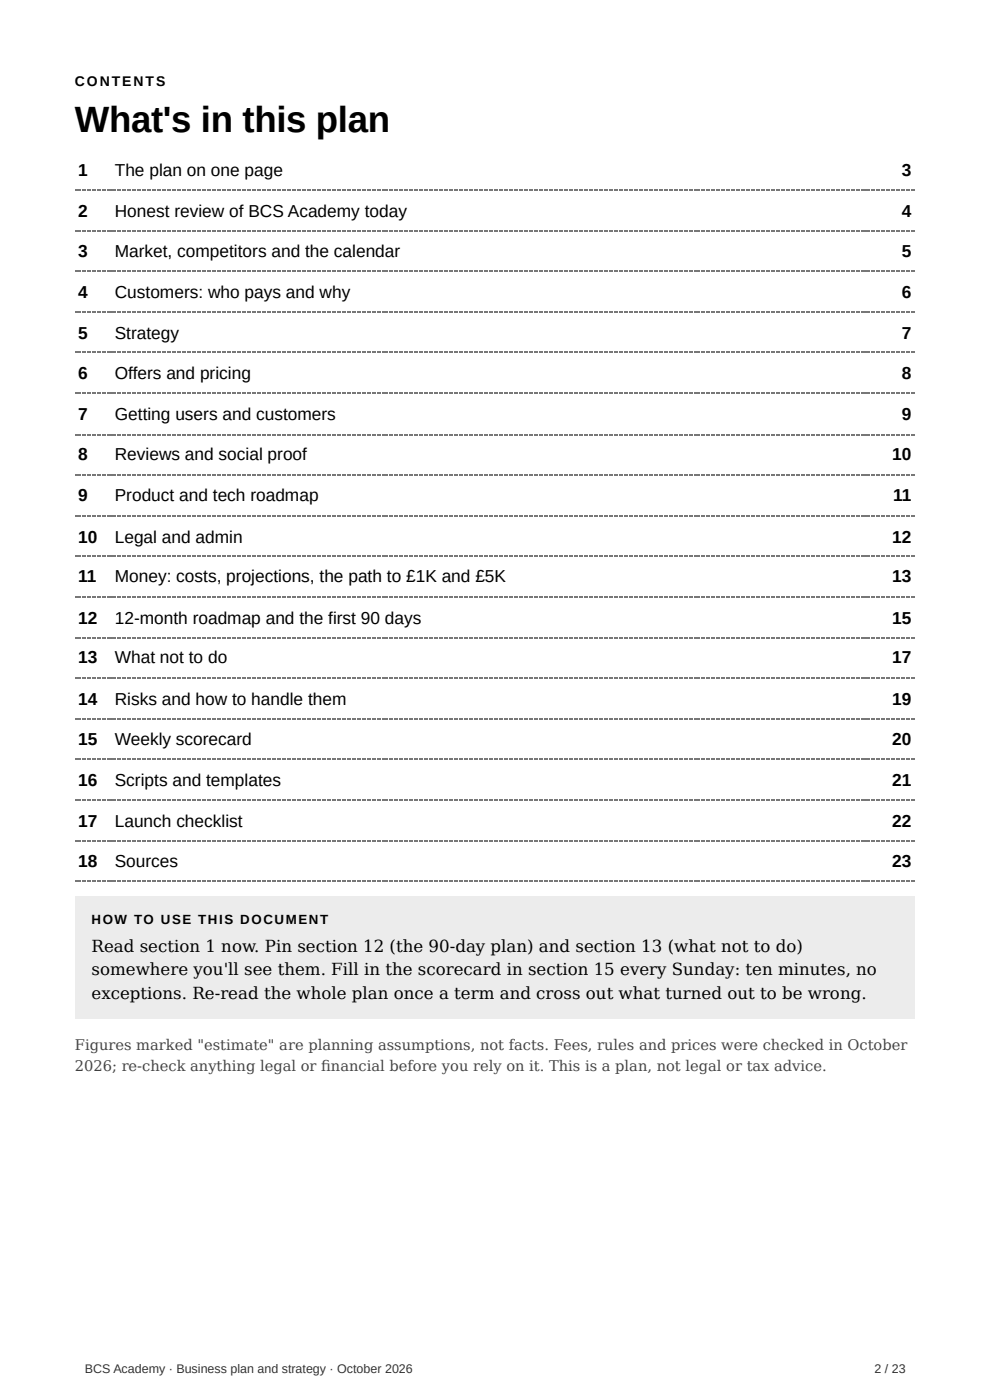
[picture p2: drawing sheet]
<svg xmlns="http://www.w3.org/2000/svg" width="210mm" height="297mm" viewBox="0 0 210 297" stroke-linecap="round" stroke-linejoin="round" font-family="sans-serif">
<defs><g id="words">
<text font-size="7.8" x="15.9" y="28">What's in this plan</text>
<g font-size="3.7">
<text x="16.6" y="37.3">1</text>
<text x="24.3" y="37.3">The plan on one page</text>
<text x="191.2" y="37.3">3</text>
<text x="16.6" y="46">2</text>
<text x="24.3" y="46">Honest review of BCS Academy today</text>
<text x="191.2" y="46">4</text>
<text x="16.6" y="54.5">3</text>
<text x="24.3" y="54.5">Market, competitors and the calendar</text>
<text x="191.2" y="54.5">5</text>
<text x="16.6" y="63.2">4</text>
<text x="24.3" y="63.2">Customers: who pays and why</text>
<text x="191.2" y="63.2">6</text>
<text x="16.6" y="72">5</text>
<text x="24.3" y="72">Strategy</text>
<text x="191.2" y="72">7</text>
<text x="16.6" y="80.4">6</text>
<text x="24.3" y="80.4">Offers and pricing</text>
<text x="191.2" y="80.4">8</text>
<text x="16.6" y="89.2">7</text>
<text x="24.3" y="89.2">Getting users and customers</text>
<text x="191.2" y="89.2">9</text>
<text x="16.6" y="97.6">8</text>
<text x="24.3" y="97.6">Reviews and social proof</text>
<text x="189.2" y="97.6">10</text>
<text x="16.6" y="106.4">9</text>
<text x="24.3" y="106.4">Product and tech roadmap</text>
<text x="189.4" y="106.4">11</text>
<text x="16.6" y="115.1">10</text>
<text x="24.3" y="115.1">Legal and admin</text>
<text x="189.2" y="115.1">12</text>
<text x="16.6" y="123.6">11</text>
<text x="24.3" y="123.6">Money: costs, projections, the path to £1K and £5K</text>
<text x="189.2" y="123.6">13</text>
<text x="16.6" y="132.3">12</text>
<text x="24.3" y="132.3">12-month roadmap and the first 90 days</text>
<text x="189.2" y="132.3">15</text>
<text x="16.6" y="140.8">13</text>
<text x="24.3" y="140.8">What not to do</text>
<text x="189.2" y="140.8">17</text>
<text x="16.6" y="149.5">14</text>
<text x="24.3" y="149.5">Risks and how to handle them</text>
<text x="189.2" y="149.5">19</text>
<text x="16.6" y="158">15</text>
<text x="24.3" y="158">Weekly scorecard</text>
<text x="189.2" y="158">20</text>
<text x="16.6" y="166.7">16</text>
<text x="24.3" y="166.7">Scripts and templates</text>
<text x="189.2" y="166.7">21</text>
<text x="16.6" y="175.4">17</text>
<text x="24.3" y="175.4">Launch checklist</text>
<text x="189.2" y="175.4">22</text>
<text x="16.6" y="183.9">18</text>
<text x="24.3" y="183.9">Sources</text>
<text x="189.2" y="183.9">23</text>
</g>
<g font-size="3.5">
<text x="19.4" y="201.9">Read section 1 now. Pin section 12 (the 90-day plan) and section 13 (what not to do)</text>
<text x="19.4" y="206.9">somewhere you'll see them. Fill in the scorecard in section 15 every Sunday: ten minutes, no</text>
<text x="19.4" y="211.9">exceptions. Re-read the whole plan once a term and cross out what turned out to be wrong.</text>
</g>
<g font-size="3.1" fill="#444">
<text x="15.9" y="222.8">Figures marked &quot;estimate&quot; are planning assumptions, not facts. Fees, rules and prices were checked in October</text>
<text x="15.9" y="227.3">2026; re-check anything legal or fi nancial before you rely on it. This is a plan, not legal or tax advice.</text>
</g>
<text font-size="3" x="15.9" y="18.3">CONTENTS</text>
<text font-size="2.8" x="19.4" y="196.1">HOW TO USE THIS DOCUMENT</text>
<g font-size="2.6" fill="#333">
<text x="18" y="291.3">BCS Academy · Business plan and strategy · October 2026</text>
<text x="185.4" y="291.3">2 / 23</text>
</g>
</g></defs>
<g fill="#777">
<path d="M15.9 40.2h.2v.3h-.2z"/>
<path d="M16.4 40.2h.3v.3h-.3z"/>
<path d="M16.9 40.2h.3v.3h-.3z"/>
<path d="M17.5 40.2h.2v.3h-.2z"/>
<path d="M18 40.2h.3v.3h-.3z"/>
<path d="M18.5 40.2h.3v.3h-.3z"/>
<path d="M19 40.2h.3v.3h-.3z"/>
<path d="M19.6 40.2h.2v.3h-.2z"/>
<path d="M20.1 40.2h.3v.3h-.3z"/>
<path d="M20.6 40.2h.3v.3h-.3z"/>
<path d="M21.2 40.2h.2v.3h-.2z"/>
<path d="M21.7 40.2h.3v.3h-.3z"/>
<path d="M22.2 40.2h.3v.3h-.3z"/>
<path d="M22.8 40.2h.2v.3h-.2z"/>
<path d="M23.3 40.2h.2v.3h-.2z"/>
<path d="M23.5 40.2h.6v.3h-.6z"/>
<path d="M24.3 40.2h.3v.3h-.3z"/>
<path d="M24.9 40.2h.2v.3h-.2z"/>
<path d="M25.4 40.2h.3v.3h-.3z"/>
<path d="M25.9 40.2h.3v.3h-.3z"/>
<path d="M26.5 40.2h.2v.3h-.2z"/>
<path d="M27 40.2h.3v.3h-.3z"/>
<path d="M27.5 40.2h.3v.3h-.3z"/>
<path d="M28 40.2h.3v.3h-.3z"/>
<path d="M28.6 40.2h.2v.3h-.2z"/>
<path d="M29.1 40.2h.3v.3h-.3z"/>
<path d="M29.6 40.2h.3v.3h-.3z"/>
<path d="M30.2 40.2h.2v.3h-.2z"/>
<path d="M30.7 40.2h.3v.3h-.3z"/>
<path d="M31.2 40.2h.3v.3h-.3z"/>
<path d="M31.7 40.2h.3v.3h-.3z"/>
<path d="M32.3 40.2h.2v.3h-.2z"/>
<path d="M32.8 40.2h.3v.3h-.3z"/>
<path d="M33.3 40.2h.3v.3h-.3z"/>
<path d="M33.9 40.2h.2v.3h-.2z"/>
<path d="M34.4 40.2h.3v.3h-.3z"/>
<path d="M34.9 40.2h.3v.3h-.3z"/>
<path d="M35.5 40.2h.2v.3h-.2z"/>
<path d="M36 40.2h.2v.3h-.2z"/>
<path d="M36.5 40.2h.3v.3h-.3z"/>
<path d="M37 40.2h.3v.3h-.3z"/>
<path d="M37.6 40.2h.2v.3h-.2z"/>
<path d="M38.1 40.2h.3v.3h-.3z"/>
<path d="M38.6 40.2h.3v.3h-.3z"/>
<path d="M39.2 40.2h.2v.3h-.2z"/>
<path d="M39.7 40.2h.3v.3h-.3z"/>
<path d="M40.2 40.2h.3v.3h-.3z"/>
<path d="M40.7 40.2h.3v.3h-.3z"/>
<path d="M41.3 40.2h.2v.3h-.2z"/>
<path d="M41.8 40.2h.3v.3h-.3z"/>
<path d="M42.3 40.2h.3v.3h-.3z"/>
<path d="M42.9 40.2h.2v.3h-.2z"/>
<path d="M43.4 40.2h.3v.3h-.3z"/>
<path d="M43.9 40.2h.3v.3h-.3z"/>
<path d="M44.4 40.2h.3v.3h-.3z"/>
<path d="M45 40.2h.2v.3h-.2z"/>
<path d="M45.5 40.2h.3v.3h-.3z"/>
<path d="M46 40.2h.3v.3h-.3z"/>
<path d="M46.6 40.2h.2v.3h-.2z"/>
<path d="M47.1 40.2h.3v.3h-.3z"/>
<path d="M47.6 40.2h.3v.3h-.3z"/>
<path d="M48.2 40.2h.2v.3h-.2z"/>
<path d="M48.7 40.2h.2v.3h-.2z"/>
<path d="M49.2 40.2h.3v.3h-.3z"/>
<path d="M49.7 40.2h.3v.3h-.3z"/>
<path d="M50.3 40.2h.2v.3h-.2z"/>
<path d="M50.8 40.2h.3v.3h-.3z"/>
<path d="M51.3 40.2h.3v.3h-.3z"/>
<path d="M51.9 40.2h.2v.3h-.2z"/>
<path d="M52.4 40.2h.3v.3h-.3z"/>
<path d="M52.9 40.2h.3v.3h-.3z"/>
<path d="M53.4 40.2h.3v.3h-.3z"/>
<path d="M54 40.2h.2v.3h-.2z"/>
<path d="M54.5 40.2h.3v.3h-.3z"/>
<path d="M55 40.2h.3v.3h-.3z"/>
<path d="M55.6 40.2h.2v.3h-.2z"/>
<path d="M56.1 40.2h.3v.3h-.3z"/>
<path d="M56.6 40.2h.3v.3h-.3z"/>
<path d="M57.1 40.2h.3v.3h-.3z"/>
<path d="M57.7 40.2h.2v.3h-.2z"/>
<path d="M58.2 40.2h.3v.3h-.3z"/>
<path d="M58.7 40.2h.3v.3h-.3z"/>
<path d="M59.3 40.2h.2v.3h-.2z"/>
<path d="M59.8 40.2h.3v.3h-.3z"/>
<path d="M60.3 40.2h.3v.3h-.3z"/>
<path d="M60.9 40.2h.2v.3h-.2z"/>
<path d="M61.4 40.2h.2v.3h-.2z"/>
<path d="M61.9 40.2h.3v.3h-.3z"/>
<path d="M62.4 40.2h.3v.3h-.3z"/>
<path d="M63 40.2h.2v.3h-.2z"/>
<path d="M63.5 40.2h.3v.3h-.3z"/>
<path d="M64 40.2h.3v.3h-.3z"/>
<path d="M64.6 40.2h.2v.3h-.2z"/>
<path d="M65.1 40.2h.3v.3h-.3z"/>
<path d="M65.6 40.2h.3v.3h-.3z"/>
<path d="M66.1 40.2h.3v.3h-.3z"/>
<path d="M66.7 40.2h.2v.3h-.2z"/>
<path d="M67.2 40.2h.3v.3h-.3z"/>
<path d="M67.7 40.2h.3v.3h-.3z"/>
<path d="M68.3 40.2h.2v.3h-.2z"/>
<path d="M68.8 40.2h.3v.3h-.3z"/>
<path d="M69.3 40.2h.3v.3h-.3z"/>
<path d="M69.8 40.2h.3v.3h-.3z"/>
<path d="M70.4 40.2h.2v.3h-.2z"/>
<path d="M70.9 40.2h.3v.3h-.3z"/>
<path d="M71.4 40.2h.3v.3h-.3z"/>
<path d="M72 40.2h.2v.3h-.2z"/>
<path d="M72.5 40.2h.3v.3h-.3z"/>
<path d="M73 40.2h.3v.3h-.3z"/>
<path d="M73.6 40.2h.2v.3h-.2z"/>
<path d="M74.1 40.2h.2v.3h-.2z"/>
<path d="M74.6 40.2h.3v.3h-.3z"/>
<path d="M75.1 40.2h.3v.3h-.3z"/>
<path d="M75.7 40.2h.2v.3h-.2z"/>
<path d="M76.2 40.2h.3v.3h-.3z"/>
<path d="M76.7 40.2h.3v.3h-.3z"/>
<path d="M77.3 40.2h.2v.3h-.2z"/>
<path d="M77.8 40.2h.3v.3h-.3z"/>
<path d="M78.3 40.2h.3v.3h-.3z"/>
<path d="M78.8 40.2h.3v.3h-.3z"/>
<path d="M79.4 40.2h.2v.3h-.2z"/>
<path d="M79.9 40.2h.3v.3h-.3z"/>
<path d="M80.4 40.2h.3v.3h-.3z"/>
<path d="M81 40.2h.2v.3h-.2z"/>
<path d="M81.5 40.2h.3v.3h-.3z"/>
<path d="M82 40.2h.3v.3h-.3z"/>
<path d="M82.5 40.2h.3v.3h-.3z"/>
<path d="M83.1 40.2h.2v.3h-.2z"/>
<path d="M83.6 40.2h.3v.3h-.3z"/>
<path d="M84.1 40.2h.3v.3h-.3z"/>
<path d="M84.7 40.2h.2v.3h-.2z"/>
<path d="M85.2 40.2h.3v.3h-.3z"/>
<path d="M85.7 40.2h.3v.3h-.3z"/>
<path d="M86.3 40.2h.2v.3h-.2z"/>
<path d="M86.8 40.2h.2v.3h-.2z"/>
<path d="M87.3 40.2h.3v.3h-.3z"/>
<path d="M87.8 40.2h.3v.3h-.3z"/>
<path d="M88.4 40.2h.2v.3h-.2z"/>
<path d="M88.9 40.2h.3v.3h-.3z"/>
<path d="M89.4 40.2h.3v.3h-.3z"/>
<path d="M90 40.2h.2v.3h-.2z"/>
<path d="M90.5 40.2h.3v.3h-.3z"/>
<path d="M91 40.2h.3v.3h-.3z"/>
<path d="M91.5 40.2h.3v.3h-.3z"/>
<path d="M92.1 40.2h.2v.3h-.2z"/>
<path d="M92.6 40.2h.3v.3h-.3z"/>
<path d="M93.1 40.2h.3v.3h-.3z"/>
<path d="M93.7 40.2h.2v.3h-.2z"/>
<path d="M94.2 40.2h.3v.3h-.3z"/>
<path d="M94.7 40.2h.3v.3h-.3z"/>
<path d="M95.2 40.2h.3v.3h-.3z"/>
<path d="M95.8 40.2h.2v.3h-.2z"/>
<path d="M96.3 40.2h.3v.3h-.3z"/>
<path d="M96.8 40.2h.3v.3h-.3z"/>
<path d="M97.4 40.2h.2v.3h-.2z"/>
<path d="M97.9 40.2h.3v.3h-.3z"/>
<path d="M98.4 40.2h.3v.3h-.3z"/>
<path d="M99 40.2h.2v.3h-.2z"/>
<path d="M99.5 40.2h.2v.3h-.2z"/>
<path d="M100 40.2h.3v.3h-.3z"/>
<path d="M100.5 40.2h.3v.3h-.3z"/>
<path d="M101.1 40.2h.2v.3h-.2z"/>
<path d="M101.6 40.2h.3v.3h-.3z"/>
<path d="M102.1 40.2h.3v.3h-.3z"/>
<path d="M102.7 40.2h.2v.3h-.2z"/>
<path d="M103.2 40.2h.3v.3h-.3z"/>
<path d="M103.7 40.2h.3v.3h-.3z"/>
<path d="M104.2 40.2h.3v.3h-.3z"/>
<path d="M104.8 40.2h.2v.3h-.2z"/>
<path d="M105.3 40.2h.3v.3h-.3z"/>
<path d="M105.8 40.2h.3v.3h-.3z"/>
<path d="M106.4 40.2h.2v.3h-.2z"/>
<path d="M106.9 40.2h.3v.3h-.3z"/>
<path d="M107.4 40.2h.3v.3h-.3z"/>
<path d="M107.9 40.2h.3v.3h-.3z"/>
<path d="M108.5 40.2h.2v.3h-.2z"/>
<path d="M109 40.2h.3v.3h-.3z"/>
<path d="M109.5 40.2h.3v.3h-.3z"/>
<path d="M110.1 40.2h.2v.3h-.2z"/>
<path d="M110.6 40.2h.3v.3h-.3z"/>
<path d="M111.1 40.2h.3v.3h-.3z"/>
<path d="M111.7 40.2h.2v.3h-.2z"/>
<path d="M112.2 40.2h.2v.3h-.2z"/>
<path d="M112.7 40.2h.3v.3h-.3z"/>
<path d="M113.2 40.2h.3v.3h-.3z"/>
<path d="M113.8 40.2h.2v.3h-.2z"/>
<path d="M114.3 40.2h.3v.3h-.3z"/>
<path d="M114.8 40.2h.3v.3h-.3z"/>
<path d="M115.4 40.2h.2v.3h-.2z"/>
<path d="M115.9 40.2h.3v.3h-.3z"/>
<path d="M116.4 40.2h.3v.3h-.3z"/>
<path d="M116.9 40.2h.3v.3h-.3z"/>
<path d="M117.5 40.2h.2v.3h-.2z"/>
<path d="M118 40.2h.3v.3h-.3z"/>
<path d="M118.5 40.2h.3v.3h-.3z"/>
<path d="M119.1 40.2h.2v.3h-.2z"/>
<path d="M119.6 40.2h.3v.3h-.3z"/>
<path d="M120.1 40.2h.3v.3h-.3z"/>
<path d="M120.6 40.2h.3v.3h-.3z"/>
<path d="M121.2 40.2h.2v.3h-.2z"/>
<path d="M121.7 40.2h.3v.3h-.3z"/>
<path d="M122.2 40.2h.3v.3h-.3z"/>
<path d="M122.8 40.2h.2v.3h-.2z"/>
<path d="M123.3 40.2h.3v.3h-.3z"/>
<path d="M123.8 40.2h.3v.3h-.3z"/>
<path d="M124.4 40.2h.2v.3h-.2z"/>
<path d="M124.9 40.2h.2v.3h-.2z"/>
<path d="M125.4 40.2h.3v.3h-.3z"/>
<path d="M125.9 40.2h.3v.3h-.3z"/>
<path d="M126.5 40.2h.2v.3h-.2z"/>
<path d="M127 40.2h.3v.3h-.3z"/>
<path d="M127.5 40.2h.3v.3h-.3z"/>
<path d="M128.1 40.2h.2v.3h-.2z"/>
<path d="M128.6 40.2h.3v.3h-.3z"/>
<path d="M129.1 40.2h.3v.3h-.3z"/>
<path d="M129.6 40.2h.3v.3h-.3z"/>
<path d="M130.2 40.2h.2v.3h-.2z"/>
<path d="M130.7 40.2h.3v.3h-.3z"/>
<path d="M131.2 40.2h.3v.3h-.3z"/>
<path d="M131.8 40.2h.2v.3h-.2z"/>
<path d="M132.3 40.2h.3v.3h-.3z"/>
<path d="M132.8 40.2h.3v.3h-.3z"/>
<path d="M133.3 40.2h.3v.3h-.3z"/>
<path d="M133.9 40.2h.2v.3h-.2z"/>
<path d="M134.4 40.2h.3v.3h-.3z"/>
<path d="M134.9 40.2h.3v.3h-.3z"/>
<path d="M135.5 40.2h.2v.3h-.2z"/>
<path d="M136 40.2h.3v.3h-.3z"/>
<path d="M136.5 40.2h.3v.3h-.3z"/>
<path d="M137.1 40.2h.2v.3h-.2z"/>
<path d="M137.6 40.2h.2v.3h-.2z"/>
<path d="M138.1 40.2h.3v.3h-.3z"/>
<path d="M138.6 40.2h.3v.3h-.3z"/>
<path d="M139.2 40.2h.2v.3h-.2z"/>
<path d="M139.7 40.2h.3v.3h-.3z"/>
<path d="M140.2 40.2h.3v.3h-.3z"/>
<path d="M140.8 40.2h.2v.3h-.2z"/>
<path d="M141.3 40.2h.3v.3h-.3z"/>
<path d="M141.8 40.2h.3v.3h-.3z"/>
<path d="M142.3 40.2h.3v.3h-.3z"/>
<path d="M142.9 40.2h.2v.3h-.2z"/>
<path d="M143.4 40.2h.3v.3h-.3z"/>
<path d="M143.9 40.2h.3v.3h-.3z"/>
<path d="M144.5 40.2h.2v.3h-.2z"/>
<path d="M145 40.2h.3v.3h-.3z"/>
<path d="M145.5 40.2h.3v.3h-.3z"/>
<path d="M146 40.2h.3v.3h-.3z"/>
<path d="M146.6 40.2h.2v.3h-.2z"/>
<path d="M147.1 40.2h.3v.3h-.3z"/>
<path d="M147.6 40.2h.3v.3h-.3z"/>
<path d="M148.2 40.2h.2v.3h-.2z"/>
<path d="M148.7 40.2h.3v.3h-.3z"/>
<path d="M149.2 40.2h.3v.3h-.3z"/>
<path d="M149.8 40.2h.2v.3h-.2z"/>
<path d="M150.3 40.2h.2v.3h-.2z"/>
<path d="M150.8 40.2h.3v.3h-.3z"/>
<path d="M151.3 40.2h.3v.3h-.3z"/>
<path d="M151.9 40.2h.2v.3h-.2z"/>
<path d="M152.4 40.2h.3v.3h-.3z"/>
<path d="M152.9 40.2h.3v.3h-.3z"/>
<path d="M153.5 40.2h.2v.3h-.2z"/>
<path d="M154 40.2h.3v.3h-.3z"/>
<path d="M154.5 40.2h.3v.3h-.3z"/>
<path d="M155 40.2h.3v.3h-.3z"/>
<path d="M155.6 40.2h.2v.3h-.2z"/>
<path d="M156.1 40.2h.3v.3h-.3z"/>
<path d="M156.6 40.2h.3v.3h-.3z"/>
<path d="M157.2 40.2h.2v.3h-.2z"/>
<path d="M157.7 40.2h.3v.3h-.3z"/>
<path d="M158.2 40.2h.3v.3h-.3z"/>
<path d="M158.7 40.2h.3v.3h-.3z"/>
<path d="M159.3 40.2h.2v.3h-.2z"/>
<path d="M159.8 40.2h.3v.3h-.3z"/>
<path d="M160.3 40.2h.3v.3h-.3z"/>
<path d="M160.9 40.2h.2v.3h-.2z"/>
<path d="M161.4 40.2h.3v.3h-.3z"/>
<path d="M161.9 40.2h.3v.3h-.3z"/>
<path d="M162.5 40.2h.2v.3h-.2z"/>
<path d="M163 40.2h.2v.3h-.2z"/>
<path d="M163.5 40.2h.3v.3h-.3z"/>
<path d="M164 40.2h.3v.3h-.3z"/>
<path d="M164.6 40.2h.2v.3h-.2z"/>
<path d="M165.1 40.2h.3v.3h-.3z"/>
<path d="M165.6 40.2h.3v.3h-.3z"/>
<path d="M166.2 40.2h.2v.3h-.2z"/>
<path d="M166.7 40.2h.3v.3h-.3z"/>
<path d="M167.2 40.2h.3v.3h-.3z"/>
<path d="M167.7 40.2h.3v.3h-.3z"/>
<path d="M168.3 40.2h.2v.3h-.2z"/>
<path d="M168.8 40.2h.3v.3h-.3z"/>
<path d="M169.3 40.2h.3v.3h-.3z"/>
<path d="M169.9 40.2h.2v.3h-.2z"/>
<path d="M170.4 40.2h.3v.3h-.3z"/>
<path d="M170.9 40.2h.3v.3h-.3z"/>
<path d="M171.4 40.2h.3v.3h-.3z"/>
<path d="M172 40.2h.2v.3h-.2z"/>
<path d="M172.5 40.2h.3v.3h-.3z"/>
<path d="M173 40.2h.3v.3h-.3z"/>
<path d="M173.6 40.2h.2v.3h-.2z"/>
<path d="M174.1 40.2h.3v.3h-.3z"/>
<path d="M174.6 40.2h.3v.3h-.3z"/>
<path d="M175.2 40.2h.2v.3h-.2z"/>
<path d="M175.7 40.2h.2v.3h-.2z"/>
<path d="M176.2 40.2h.3v.3h-.3z"/>
<path d="M176.7 40.2h.3v.3h-.3z"/>
<path d="M177.3 40.2h.2v.3h-.2z"/>
<path d="M177.8 40.2h.3v.3h-.3z"/>
<path d="M178.3 40.2h.3v.3h-.3z"/>
<path d="M178.9 40.2h.2v.3h-.2z"/>
<path d="M179.4 40.2h.3v.3h-.3z"/>
<path d="M179.9 40.2h.3v.3h-.3z"/>
<path d="M180.4 40.2h.3v.3h-.3z"/>
<path d="M181 40.2h.2v.3h-.2z"/>
<path d="M181.5 40.2h.3v.3h-.3z"/>
<path d="M182 40.2h.3v.3h-.3z"/>
<path d="M182.6 40.2h.2v.3h-.2z"/>
<path d="M183.1 40.2h.3v.3h-.3z"/>
<path d="M183.4 40.2h.5v.3h-.5z"/>
<path d="M184.1 40.2h.3v.3h-.3z"/>
<path d="M184.7 40.2h.2v.3h-.2z"/>
<path d="M185.2 40.2h.3v.3h-.3z"/>
<path d="M185.7 40.2h.3v.3h-.3z"/>
<path d="M186.3 40.2h.2v.3h-.2z"/>
<path d="M186.8 40.2h.3v.3h-.3z"/>
<path d="M187.3 40.2h.3v.3h-.3z"/>
<path d="M187.9 40.2h.2v.3h-.2z"/>
<path d="M188.4 40.2h.2v.3h-.2z"/>
<path d="M188.9 40.2h.3v.3h-.3z"/>
<path d="M189.4 40.2h.3v.3h-.3z"/>
<path d="M190 40.2h.2v.3h-.2z"/>
<path d="M190.5 40.2h.3v.3h-.3z"/>
<path d="M191 40.2h.3v.3h-.3z"/>
<path d="M191.6 40.2h.2v.3h-.2z"/>
<path d="M192.1 40.2h.3v.3h-.3z"/>
<path d="M192.6 40.2h.3v.3h-.3z"/>
<path d="M193.1 40.2h.3v.3h-.3z"/>
<path d="M193.7 40.2h.2v.3h-.2z"/>
<path d="M15.9 48.9h.2v.3h-.2z"/>
<path d="M16.4 48.9h.3v.3h-.3z"/>
<path d="M16.9 48.9h.3v.3h-.3z"/>
<path d="M17.5 48.9h.2v.3h-.2z"/>
<path d="M18 48.9h.3v.3h-.3z"/>
<path d="M18.5 48.9h.3v.3h-.3z"/>
<path d="M19 48.9h.3v.3h-.3z"/>
<path d="M19.6 48.9h.2v.3h-.2z"/>
<path d="M20.1 48.9h.3v.3h-.3z"/>
<path d="M20.6 48.9h.3v.3h-.3z"/>
<path d="M21.2 48.9h.2v.3h-.2z"/>
<path d="M21.7 48.9h.3v.3h-.3z"/>
<path d="M22.2 48.9h.3v.3h-.3z"/>
<path d="M22.8 48.9h.2v.3h-.2z"/>
<path d="M23.3 48.9h.2v.3h-.2z"/>
<path d="M23.5 48.9h.6v.3h-.6z"/>
<path d="M24.3 48.9h.3v.3h-.3z"/>
<path d="M24.9 48.9h.2v.3h-.2z"/>
<path d="M25.4 48.9h.3v.3h-.3z"/>
<path d="M25.9 48.9h.3v.3h-.3z"/>
<path d="M26.5 48.9h.2v.3h-.2z"/>
<path d="M27 48.9h.3v.3h-.3z"/>
<path d="M27.5 48.9h.3v.3h-.3z"/>
<path d="M28 48.9h.3v.3h-.3z"/>
<path d="M28.6 48.9h.2v.3h-.2z"/>
<path d="M29.1 48.9h.3v.3h-.3z"/>
<path d="M29.6 48.9h.3v.3h-.3z"/>
<path d="M30.2 48.9h.2v.3h-.2z"/>
<path d="M30.7 48.9h.3v.3h-.3z"/>
<path d="M31.2 48.9h.3v.3h-.3z"/>
<path d="M31.7 48.9h.3v.3h-.3z"/>
<path d="M32.3 48.9h.2v.3h-.2z"/>
<path d="M32.8 48.9h.3v.3h-.3z"/>
<path d="M33.3 48.9h.3v.3h-.3z"/>
<path d="M33.9 48.9h.2v.3h-.2z"/>
<path d="M34.4 48.9h.3v.3h-.3z"/>
<path d="M34.9 48.9h.3v.3h-.3z"/>
<path d="M35.5 48.9h.2v.3h-.2z"/>
<path d="M36 48.9h.2v.3h-.2z"/>
<path d="M36.5 48.9h.3v.3h-.3z"/>
<path d="M37 48.9h.3v.3h-.3z"/>
<path d="M37.6 48.9h.2v.3h-.2z"/>
<path d="M38.1 48.9h.3v.3h-.3z"/>
<path d="M38.6 48.9h.3v.3h-.3z"/>
<path d="M39.2 48.9h.2v.3h-.2z"/>
<path d="M39.7 48.9h.3v.3h-.3z"/>
<path d="M40.2 48.9h.3v.3h-.3z"/>
<path d="M40.7 48.9h.3v.3h-.3z"/>
<path d="M41.3 48.9h.2v.3h-.2z"/>
<path d="M41.8 48.9h.3v.3h-.3z"/>
<path d="M42.3 48.9h.3v.3h-.3z"/>
<path d="M42.9 48.9h.2v.3h-.2z"/>
<path d="M43.4 48.9h.3v.3h-.3z"/>
<path d="M43.9 48.9h.3v.3h-.3z"/>
<path d="M44.4 48.9h.3v.3h-.3z"/>
<path d="M45 48.9h.2v.3h-.2z"/>
<path d="M45.5 48.9h.3v.3h-.3z"/>
<path d="M46 48.9h.3v.3h-.3z"/>
<path d="M46.6 48.9h.2v.3h-.2z"/>
<path d="M47.1 48.9h.3v.3h-.3z"/>
<path d="M47.6 48.9h.3v.3h-.3z"/>
<path d="M48.2 48.9h.2v.3h-.2z"/>
<path d="M48.7 48.9h.2v.3h-.2z"/>
<path d="M49.2 48.9h.3v.3h-.3z"/>
<path d="M49.7 48.9h.3v.3h-.3z"/>
<path d="M50.3 48.9h.2v.3h-.2z"/>
<path d="M50.8 48.9h.3v.3h-.3z"/>
<path d="M51.3 48.9h.3v.3h-.3z"/>
<path d="M51.9 48.9h.2v.3h-.2z"/>
<path d="M52.4 48.9h.3v.3h-.3z"/>
<path d="M52.9 48.9h.3v.3h-.3z"/>
<path d="M53.4 48.9h.3v.3h-.3z"/>
<path d="M54 48.9h.2v.3h-.2z"/>
<path d="M54.5 48.9h.3v.3h-.3z"/>
<path d="M55 48.9h.3v.3h-.3z"/>
<path d="M55.6 48.9h.2v.3h-.2z"/>
<path d="M56.1 48.9h.3v.3h-.3z"/>
<path d="M56.6 48.9h.3v.3h-.3z"/>
<path d="M57.1 48.9h.3v.3h-.3z"/>
<path d="M57.7 48.9h.2v.3h-.2z"/>
<path d="M58.2 48.9h.3v.3h-.3z"/>
<path d="M58.7 48.9h.3v.3h-.3z"/>
<path d="M59.3 48.9h.2v.3h-.2z"/>
<path d="M59.8 48.9h.3v.3h-.3z"/>
<path d="M60.3 48.9h.3v.3h-.3z"/>
<path d="M60.9 48.9h.2v.3h-.2z"/>
<path d="M61.4 48.9h.2v.3h-.2z"/>
<path d="M61.9 48.9h.3v.3h-.3z"/>
<path d="M62.4 48.9h.3v.3h-.3z"/>
<path d="M63 48.9h.2v.3h-.2z"/>
<path d="M63.5 48.9h.3v.3h-.3z"/>
<path d="M64 48.9h.3v.3h-.3z"/>
<path d="M64.6 48.9h.2v.3h-.2z"/>
<path d="M65.1 48.9h.3v.3h-.3z"/>
<path d="M65.6 48.9h.3v.3h-.3z"/>
<path d="M66.1 48.9h.3v.3h-.3z"/>
<path d="M66.7 48.9h.2v.3h-.2z"/>
<path d="M67.2 48.9h.3v.3h-.3z"/>
<path d="M67.7 48.9h.3v.3h-.3z"/>
<path d="M68.3 48.9h.2v.3h-.2z"/>
<path d="M68.8 48.9h.3v.3h-.3z"/>
<path d="M69.3 48.9h.3v.3h-.3z"/>
<path d="M69.8 48.9h.3v.3h-.3z"/>
<path d="M70.4 48.9h.2v.3h-.2z"/>
<path d="M70.9 48.9h.3v.3h-.3z"/>
<path d="M71.4 48.9h.3v.3h-.3z"/>
<path d="M72 48.9h.2v.3h-.2z"/>
<path d="M72.5 48.9h.3v.3h-.3z"/>
<path d="M73 48.9h.3v.3h-.3z"/>
<path d="M73.6 48.9h.2v.3h-.2z"/>
<path d="M74.1 48.9h.2v.3h-.2z"/>
<path d="M74.6 48.9h.3v.3h-.3z"/>
<path d="M75.1 48.9h.3v.3h-.3z"/>
<path d="M75.7 48.9h.2v.3h-.2z"/>
<path d="M76.2 48.9h.3v.3h-.3z"/>
<path d="M76.7 48.9h.3v.3h-.3z"/>
<path d="M77.3 48.9h.2v.3h-.2z"/>
<path d="M77.8 48.9h.3v.3h-.3z"/>
<path d="M78.3 48.9h.3v.3h-.3z"/>
<path d="M78.8 48.9h.3v.3h-.3z"/>
<path d="M79.4 48.9h.2v.3h-.2z"/>
<path d="M79.9 48.9h.3v.3h-.3z"/>
<path d="M80.4 48.9h.3v.3h-.3z"/>
<path d="M81 48.9h.2v.3h-.2z"/>
<path d="M81.5 48.9h.3v.3h-.3z"/>
<path d="M82 48.9h.3v.3h-.3z"/>
<path d="M82.5 48.9h.3v.3h-.3z"/>
<path d="M83.1 48.9h.2v.3h-.2z"/>
<path d="M83.6 48.9h.3v.3h-.3z"/>
<path d="M84.1 48.9h.3v.3h-.3z"/>
<path d="M84.7 48.9h.2v.3h-.2z"/>
<path d="M85.2 48.9h.3v.3h-.3z"/>
<path d="M85.7 48.9h.3v.3h-.3z"/>
<path d="M86.3 48.9h.2v.3h-.2z"/>
<path d="M86.8 48.9h.2v.3h-.2z"/>
<path d="M87.3 48.9h.3v.3h-.3z"/>
<path d="M87.8 48.9h.3v.3h-.3z"/>
<path d="M88.4 48.9h.2v.3h-.2z"/>
<path d="M88.9 48.9h.3v.3h-.3z"/>
<path d="M89.4 48.9h.3v.3h-.3z"/>
<path d="M90 48.9h.2v.3h-.2z"/>
<path d="M90.5 48.9h.3v.3h-.3z"/>
<path d="M91 48.9h.3v.3h-.3z"/>
<path d="M91.5 48.9h.3v.3h-.3z"/>
<path d="M92.1 48.9h.2v.3h-.2z"/>
<path d="M92.6 48.9h.3v.3h-.3z"/>
<path d="M93.1 48.9h.3v.3h-.3z"/>
<path d="M93.7 48.9h.2v.3h-.2z"/>
<path d="M94.2 48.9h.3v.3h-.3z"/>
<path d="M94.7 48.9h.3v.3h-.3z"/>
<path d="M95.2 48.9h.3v.3h-.3z"/>
<path d="M95.8 48.9h.2v.3h-.2z"/>
<path d="M96.3 48.9h.3v.3h-.3z"/>
<path d="M96.8 48.9h.3v.3h-.3z"/>
<path d="M97.4 48.9h.2v.3h-.2z"/>
<path d="M97.9 48.9h.3v.3h-.3z"/>
<path d="M98.4 48.9h.3v.3h-.3z"/>
<path d="M99 48.9h.2v.3h-.2z"/>
<path d="M99.5 48.9h.2v.3h-.2z"/>
<path d="M100 48.9h.3v.3h-.3z"/>
<path d="M100.5 48.9h.3v.3h-.3z"/>
<path d="M101.1 48.9h.2v.3h-.2z"/>
<path d="M101.6 48.9h.3v.3h-.3z"/>
<path d="M102.1 48.9h.3v.3h-.3z"/>
<path d="M102.7 48.9h.2v.3h-.2z"/>
<path d="M103.2 48.9h.3v.3h-.3z"/>
<path d="M103.7 48.9h.3v.3h-.3z"/>
<path d="M104.2 48.9h.3v.3h-.3z"/>
<path d="M104.8 48.9h.2v.3h-.2z"/>
<path d="M105.3 48.9h.3v.3h-.3z"/>
<path d="M105.8 48.9h.3v.3h-.3z"/>
<path d="M106.4 48.9h.2v.3h-.2z"/>
<path d="M106.9 48.9h.3v.3h-.3z"/>
<path d="M107.4 48.9h.3v.3h-.3z"/>
<path d="M107.9 48.9h.3v.3h-.3z"/>
<path d="M108.5 48.9h.2v.3h-.2z"/>
<path d="M109 48.9h.3v.3h-.3z"/>
<path d="M109.5 48.9h.3v.3h-.3z"/>
<path d="M110.1 48.9h.2v.3h-.2z"/>
<path d="M110.6 48.9h.3v.3h-.3z"/>
<path d="M111.1 48.9h.3v.3h-.3z"/>
<path d="M111.7 48.9h.2v.3h-.2z"/>
<path d="M112.2 48.9h.2v.3h-.2z"/>
<path d="M112.7 48.9h.3v.3h-.3z"/>
<path d="M113.2 48.9h.3v.3h-.3z"/>
<path d="M113.8 48.9h.2v.3h-.2z"/>
<path d="M114.3 48.9h.3v.3h-.3z"/>
<path d="M114.8 48.9h.3v.3h-.3z"/>
<path d="M115.4 48.9h.2v.3h-.2z"/>
<path d="M115.9 48.9h.3v.3h-.3z"/>
<path d="M116.4 48.9h.3v.3h-.3z"/>
<path d="M116.9 48.9h.3v.3h-.3z"/>
<path d="M117.5 48.9h.2v.3h-.2z"/>
<path d="M118 48.9h.3v.3h-.3z"/>
<path d="M118.5 48.9h.3v.3h-.3z"/>
<path d="M119.1 48.9h.2v.3h-.2z"/>
<path d="M119.6 48.9h.3v.3h-.3z"/>
<path d="M120.1 48.9h.3v.3h-.3z"/>
<path d="M120.6 48.9h.3v.3h-.3z"/>
<path d="M121.2 48.9h.2v.3h-.2z"/>
<path d="M121.7 48.9h.3v.3h-.3z"/>
<path d="M122.2 48.9h.3v.3h-.3z"/>
<path d="M122.8 48.9h.2v.3h-.2z"/>
<path d="M123.3 48.9h.3v.3h-.3z"/>
<path d="M123.8 48.9h.3v.3h-.3z"/>
<path d="M124.4 48.9h.2v.3h-.2z"/>
<path d="M124.9 48.9h.2v.3h-.2z"/>
<path d="M125.4 48.9h.3v.3h-.3z"/>
<path d="M125.9 48.9h.3v.3h-.3z"/>
<path d="M126.5 48.9h.2v.3h-.2z"/>
<path d="M127 48.9h.3v.3h-.3z"/>
<path d="M127.5 48.9h.3v.3h-.3z"/>
<path d="M128.1 48.9h.2v.3h-.2z"/>
<path d="M128.6 48.9h.3v.3h-.3z"/>
<path d="M129.1 48.9h.3v.3h-.3z"/>
<path d="M129.6 48.9h.3v.3h-.3z"/>
<path d="M130.2 48.9h.2v.3h-.2z"/>
<path d="M130.7 48.9h.3v.3h-.3z"/>
<path d="M131.2 48.9h.3v.3h-.3z"/>
<path d="M131.8 48.9h.2v.3h-.2z"/>
<path d="M132.3 48.9h.3v.3h-.3z"/>
<path d="M132.8 48.9h.3v.3h-.3z"/>
<path d="M133.3 48.9h.3v.3h-.3z"/>
<path d="M133.9 48.9h.2v.3h-.2z"/>
<path d="M134.4 48.9h.3v.3h-.3z"/>
<path d="M134.9 48.9h.3v.3h-.3z"/>
<path d="M135.5 48.9h.2v.3h-.2z"/>
<path d="M136 48.9h.3v.3h-.3z"/>
<path d="M136.5 48.9h.3v.3h-.3z"/>
<path d="M137.1 48.9h.2v.3h-.2z"/>
<path d="M137.6 48.9h.2v.3h-.2z"/>
<path d="M138.1 48.9h.3v.3h-.3z"/>
<path d="M138.6 48.9h.3v.3h-.3z"/>
<path d="M139.2 48.9h.2v.3h-.2z"/>
<path d="M139.7 48.9h.3v.3h-.3z"/>
<path d="M140.2 48.9h.3v.3h-.3z"/>
<path d="M140.8 48.9h.2v.3h-.2z"/>
<path d="M141.3 48.9h.3v.3h-.3z"/>
<path d="M141.8 48.9h.3v.3h-.3z"/>
<path d="M142.3 48.9h.3v.3h-.3z"/>
<path d="M142.9 48.9h.2v.3h-.2z"/>
<path d="M143.4 48.9h.3v.3h-.3z"/>
<path d="M143.9 48.9h.3v.3h-.3z"/>
<path d="M144.5 48.9h.2v.3h-.2z"/>
<path d="M145 48.9h.3v.3h-.3z"/>
<path d="M145.5 48.9h.3v.3h-.3z"/>
<path d="M146 48.9h.3v.3h-.3z"/>
<path d="M146.6 48.9h.2v.3h-.2z"/>
<path d="M147.1 48.9h.3v.3h-.3z"/>
<path d="M147.6 48.9h.3v.3h-.3z"/>
<path d="M148.2 48.9h.2v.3h-.2z"/>
<path d="M148.7 48.9h.3v.3h-.3z"/>
<path d="M149.2 48.9h.3v.3h-.3z"/>
<path d="M149.8 48.9h.2v.3h-.2z"/>
<path d="M150.3 48.9h.2v.3h-.2z"/>
<path d="M150.8 48.9h.3v.3h-.3z"/>
<path d="M151.3 48.9h.3v.3h-.3z"/>
<path d="M151.9 48.9h.2v.3h-.2z"/>
<path d="M152.4 48.9h.3v.3h-.3z"/>
<path d="M152.9 48.9h.3v.3h-.3z"/>
<path d="M153.5 48.9h.2v.3h-.2z"/>
<path d="M154 48.9h.3v.3h-.3z"/>
<path d="M154.5 48.9h.3v.3h-.3z"/>
<path d="M155 48.9h.3v.3h-.3z"/>
<path d="M155.6 48.9h.2v.3h-.2z"/>
<path d="M156.1 48.9h.3v.3h-.3z"/>
<path d="M156.6 48.9h.3v.3h-.3z"/>
<path d="M157.2 48.9h.2v.3h-.2z"/>
<path d="M157.7 48.9h.3v.3h-.3z"/>
<path d="M158.2 48.9h.3v.3h-.3z"/>
<path d="M158.7 48.9h.3v.3h-.3z"/>
<path d="M159.3 48.9h.2v.3h-.2z"/>
<path d="M159.8 48.9h.3v.3h-.3z"/>
<path d="M160.3 48.9h.3v.3h-.3z"/>
<path d="M160.9 48.9h.2v.3h-.2z"/>
<path d="M161.4 48.9h.3v.3h-.3z"/>
<path d="M161.9 48.9h.3v.3h-.3z"/>
<path d="M162.5 48.9h.2v.3h-.2z"/>
<path d="M163 48.9h.2v.3h-.2z"/>
<path d="M163.5 48.9h.3v.3h-.3z"/>
<path d="M164 48.9h.3v.3h-.3z"/>
<path d="M164.6 48.9h.2v.3h-.2z"/>
<path d="M165.1 48.9h.3v.3h-.3z"/>
<path d="M165.6 48.9h.3v.3h-.3z"/>
<path d="M166.2 48.9h.2v.3h-.2z"/>
<path d="M166.7 48.9h.3v.3h-.3z"/>
<path d="M167.2 48.9h.3v.3h-.3z"/>
<path d="M167.7 48.9h.3v.3h-.3z"/>
<path d="M168.3 48.9h.2v.3h-.2z"/>
<path d="M168.8 48.9h.3v.3h-.3z"/>
<path d="M169.3 48.9h.3v.3h-.3z"/>
<path d="M169.9 48.9h.2v.3h-.2z"/>
<path d="M170.4 48.9h.3v.3h-.3z"/>
<path d="M170.9 48.9h.3v.3h-.3z"/>
<path d="M171.4 48.9h.3v.3h-.3z"/>
<path d="M172 48.9h.2v.3h-.2z"/>
<path d="M172.5 48.9h.3v.3h-.3z"/>
<path d="M173 48.9h.3v.3h-.3z"/>
<path d="M173.6 48.9h.2v.3h-.2z"/>
<path d="M174.1 48.9h.3v.3h-.3z"/>
<path d="M174.6 48.9h.3v.3h-.3z"/>
<path d="M175.2 48.9h.2v.3h-.2z"/>
<path d="M175.7 48.9h.2v.3h-.2z"/>
<path d="M176.2 48.9h.3v.3h-.3z"/>
<path d="M176.7 48.9h.3v.3h-.3z"/>
<path d="M177.3 48.9h.2v.3h-.2z"/>
<path d="M177.8 48.9h.3v.3h-.3z"/>
<path d="M178.3 48.9h.3v.3h-.3z"/>
<path d="M178.9 48.9h.2v.3h-.2z"/>
<path d="M179.4 48.9h.3v.3h-.3z"/>
<path d="M179.9 48.9h.3v.3h-.3z"/>
<path d="M180.4 48.9h.3v.3h-.3z"/>
<path d="M181 48.9h.2v.3h-.2z"/>
<path d="M181.5 48.9h.3v.3h-.3z"/>
<path d="M182 48.9h.3v.3h-.3z"/>
<path d="M182.6 48.9h.2v.3h-.2z"/>
<path d="M183.1 48.9h.3v.3h-.3z"/>
<path d="M183.4 48.9h.5v.3h-.5z"/>
<path d="M184.1 48.9h.3v.3h-.3z"/>
<path d="M184.7 48.9h.2v.3h-.2z"/>
<path d="M185.2 48.9h.3v.3h-.3z"/>
<path d="M185.7 48.9h.3v.3h-.3z"/>
<path d="M186.3 48.9h.2v.3h-.2z"/>
<path d="M186.8 48.9h.3v.3h-.3z"/>
<path d="M187.3 48.9h.3v.3h-.3z"/>
<path d="M187.9 48.9h.2v.3h-.2z"/>
<path d="M188.4 48.9h.2v.3h-.2z"/>
<path d="M188.9 48.9h.3v.3h-.3z"/>
<path d="M189.4 48.9h.3v.3h-.3z"/>
<path d="M190 48.9h.2v.3h-.2z"/>
<path d="M190.5 48.9h.3v.3h-.3z"/>
<path d="M191 48.9h.3v.3h-.3z"/>
<path d="M191.6 48.9h.2v.3h-.2z"/>
<path d="M192.1 48.9h.3v.3h-.3z"/>
<path d="M192.6 48.9h.3v.3h-.3z"/>
<path d="M193.1 48.9h.3v.3h-.3z"/>
<path d="M193.7 48.9h.2v.3h-.2z"/>
<path d="M15.9 57.4h.2v.3h-.2z"/>
<path d="M16.4 57.4h.3v.3h-.3z"/>
<path d="M16.9 57.4h.3v.3h-.3z"/>
<path d="M17.5 57.4h.2v.3h-.2z"/>
<path d="M18 57.4h.3v.3h-.3z"/>
<path d="M18.5 57.4h.3v.3h-.3z"/>
<path d="M19 57.4h.3v.3h-.3z"/>
<path d="M19.6 57.4h.2v.3h-.2z"/>
<path d="M20.1 57.4h.3v.3h-.3z"/>
<path d="M20.6 57.4h.3v.3h-.3z"/>
<path d="M21.2 57.4h.2v.3h-.2z"/>
<path d="M21.7 57.4h.3v.3h-.3z"/>
<path d="M22.2 57.4h.3v.3h-.3z"/>
<path d="M22.8 57.4h.2v.3h-.2z"/>
<path d="M23.3 57.4h.2v.3h-.2z"/>
<path d="M23.5 57.4h.6v.3h-.6z"/>
<path d="M24.3 57.4h.3v.3h-.3z"/>
<path d="M24.9 57.4h.2v.3h-.2z"/>
<path d="M25.4 57.4h.3v.3h-.3z"/>
<path d="M25.9 57.4h.3v.3h-.3z"/>
<path d="M26.5 57.4h.2v.3h-.2z"/>
<path d="M27 57.4h.3v.3h-.3z"/>
<path d="M27.5 57.4h.3v.3h-.3z"/>
<path d="M28 57.4h.3v.3h-.3z"/>
<path d="M28.6 57.4h.2v.3h-.2z"/>
<path d="M29.1 57.4h.3v.3h-.3z"/>
<path d="M29.6 57.4h.3v.3h-.3z"/>
<path d="M30.2 57.4h.2v.3h-.2z"/>
<path d="M30.7 57.4h.3v.3h-.3z"/>
<path d="M31.2 57.4h.3v.3h-.3z"/>
<path d="M31.7 57.4h.3v.3h-.3z"/>
<path d="M32.3 57.4h.2v.3h-.2z"/>
<path d="M32.8 57.4h.3v.3h-.3z"/>
<path d="M33.3 57.4h.3v.3h-.3z"/>
<path d="M33.9 57.4h.2v.3h-.2z"/>
<path d="M34.4 57.4h.3v.3h-.3z"/>
<path d="M34.9 57.4h.3v.3h-.3z"/>
<path d="M35.5 57.4h.2v.3h-.2z"/>
<path d="M36 57.4h.2v.3h-.2z"/>
<path d="M36.5 57.4h.3v.3h-.3z"/>
<path d="M37 57.4h.3v.3h-.3z"/>
<path d="M37.6 57.4h.2v.3h-.2z"/>
<path d="M38.1 57.4h.3v.3h-.3z"/>
<path d="M38.6 57.4h.3v.3h-.3z"/>
<path d="M39.2 57.4h.2v.3h-.2z"/>
<path d="M39.7 57.4h.3v.3h-.3z"/>
<path d="M40.2 57.4h.3v.3h-.3z"/>
<path d="M40.7 57.4h.3v.3h-.3z"/>
<path d="M41.3 57.4h.2v.3h-.2z"/>
<path d="M41.8 57.4h.3v.3h-.3z"/>
<path d="M42.3 57.4h.3v.3h-.3z"/>
<path d="M42.9 57.4h.2v.3h-.2z"/>
<path d="M43.4 57.4h.3v.3h-.3z"/>
<path d="M43.9 57.4h.3v.3h-.3z"/>
<path d="M44.4 57.4h.3v.3h-.3z"/>
<path d="M45 57.4h.2v.3h-.2z"/>
<path d="M45.5 57.4h.3v.3h-.3z"/>
<path d="M46 57.4h.3v.3h-.3z"/>
<path d="M46.6 57.4h.2v.3h-.2z"/>
<path d="M47.1 57.4h.3v.3h-.3z"/>
<path d="M47.6 57.4h.3v.3h-.3z"/>
<path d="M48.2 57.4h.2v.3h-.2z"/>
<path d="M48.7 57.4h.2v.3h-.2z"/>
<path d="M49.2 57.4h.3v.3h-.3z"/>
<path d="M49.7 57.4h.3v.3h-.3z"/>
<path d="M50.3 57.4h.2v.3h-.2z"/>
<path d="M50.8 57.4h.3v.3h-.3z"/>
<path d="M51.3 57.4h.3v.3h-.3z"/>
<path d="M51.9 57.4h.2v.3h-.2z"/>
<path d="M52.4 57.4h.3v.3h-.3z"/>
<path d="M52.9 57.4h.3v.3h-.3z"/>
<path d="M53.4 57.4h.3v.3h-.3z"/>
<path d="M54 57.4h.2v.3h-.2z"/>
<path d="M54.5 57.4h.3v.3h-.3z"/>
<path d="M55 57.4h.3v.3h-.3z"/>
<path d="M55.6 57.4h.2v.3h-.2z"/>
<path d="M56.1 57.4h.3v.3h-.3z"/>
<path d="M56.6 57.4h.3v.3h-.3z"/>
<path d="M57.1 57.4h.3v.3h-.3z"/>
<path d="M57.7 57.4h.2v.3h-.2z"/>
<path d="M58.2 57.4h.3v.3h-.3z"/>
<path d="M58.7 57.4h.3v.3h-.3z"/>
<path d="M59.3 57.4h.2v.3h-.2z"/>
<path d="M59.8 57.4h.3v.3h-.3z"/>
<path d="M60.3 57.4h.3v.3h-.3z"/>
<path d="M60.9 57.4h.2v.3h-.2z"/>
<path d="M61.4 57.4h.2v.3h-.2z"/>
<path d="M61.9 57.4h.3v.3h-.3z"/>
<path d="M62.4 57.4h.3v.3h-.3z"/>
<path d="M63 57.4h.2v.3h-.2z"/>
<path d="M63.5 57.4h.3v.3h-.3z"/>
<path d="M64 57.4h.3v.3h-.3z"/>
<path d="M64.6 57.4h.2v.3h-.2z"/>
<path d="M65.1 57.4h.3v.3h-.3z"/>
<path d="M65.6 57.4h.3v.3h-.3z"/>
<path d="M66.1 57.4h.3v.3h-.3z"/>
<path d="M66.7 57.4h.2v.3h-.2z"/>
<path d="M67.2 57.4h.3v.3h-.3z"/>
<path d="M67.7 57.4h.3v.3h-.3z"/>
<path d="M68.3 57.4h.2v.3h-.2z"/>
<path d="M68.8 57.4h.3v.3h-.3z"/>
<path d="M69.3 57.4h.3v.3h-.3z"/>
<path d="M69.8 57.4h.3v.3h-.3z"/>
<path d="M70.4 57.4h.2v.3h-.2z"/>
<path d="M70.9 57.4h.3v.3h-.3z"/>
<path d="M71.4 57.4h.3v.3h-.3z"/>
<path d="M72 57.4h.2v.3h-.2z"/>
<path d="M72.5 57.4h.3v.3h-.3z"/>
<path d="M73 57.4h.3v.3h-.3z"/>
<path d="M73.6 57.4h.2v.3h-.2z"/>
<path d="M74.1 57.4h.2v.3h-.2z"/>
<path d="M74.6 57.4h.3v.3h-.3z"/>
<path d="M75.1 57.4h.3v.3h-.3z"/>
<path d="M75.7 57.4h.2v.3h-.2z"/>
<path d="M76.2 57.4h.3v.3h-.3z"/>
<path d="M76.7 57.4h.3v.3h-.3z"/>
<path d="M77.3 57.4h.2v.3h-.2z"/>
<path d="M77.8 57.4h.3v.3h-.3z"/>
<path d="M78.3 57.4h.3v.3h-.3z"/>
<path d="M78.8 57.4h.3v.3h-.3z"/>
<path d="M79.4 57.4h.2v.3h-.2z"/>
<path d="M79.9 57.4h.3v.3h-.3z"/>
<path d="M80.4 57.4h.3v.3h-.3z"/>
<path d="M81 57.4h.2v.3h-.2z"/>
<path d="M81.5 57.4h.3v.3h-.3z"/>
<path d="M82 57.4h.3v.3h-.3z"/>
<path d="M82.5 57.4h.3v.3h-.3z"/>
<path d="M83.1 57.4h.2v.3h-.2z"/>
<path d="M83.6 57.4h.3v.3h-.3z"/>
<path d="M84.1 57.4h.3v.3h-.3z"/>
<path d="M84.7 57.4h.2v.3h-.2z"/>
<path d="M85.2 57.4h.3v.3h-.3z"/>
<path d="M85.7 57.4h.3v.3h-.3z"/>
<path d="M86.3 57.4h.2v.3h-.2z"/>
<path d="M86.8 57.4h.2v.3h-.2z"/>
<path d="M87.3 57.4h.3v.3h-.3z"/>
<path d="M87.8 57.4h.3v.3h-.3z"/>
<path d="M88.4 57.4h.2v.3h-.2z"/>
<path d="M88.9 57.4h.3v.3h-.3z"/>
<path d="M89.4 57.4h.3v.3h-.3z"/>
<path d="M90 57.4h.2v.3h-.2z"/>
<path d="M90.5 57.4h.3v.3h-.3z"/>
<path d="M91 57.4h.3v.3h-.3z"/>
<path d="M91.5 57.4h.3v.3h-.3z"/>
<path d="M92.1 57.4h.2v.3h-.2z"/>
<path d="M92.6 57.4h.3v.3h-.3z"/>
<path d="M93.1 57.4h.3v.3h-.3z"/>
<path d="M93.7 57.4h.2v.3h-.2z"/>
<path d="M94.2 57.4h.3v.3h-.3z"/>
<path d="M94.7 57.4h.3v.3h-.3z"/>
<path d="M95.2 57.4h.3v.3h-.3z"/>
<path d="M95.8 57.4h.2v.3h-.2z"/>
<path d="M96.3 57.4h.3v.3h-.3z"/>
<path d="M96.8 57.4h.3v.3h-.3z"/>
<path d="M97.4 57.4h.2v.3h-.2z"/>
<path d="M97.9 57.4h.3v.3h-.3z"/>
<path d="M98.4 57.4h.3v.3h-.3z"/>
<path d="M99 57.4h.2v.3h-.2z"/>
<path d="M99.5 57.4h.2v.3h-.2z"/>
<path d="M100 57.4h.3v.3h-.3z"/>
<path d="M100.5 57.4h.3v.3h-.3z"/>
<path d="M101.1 57.4h.2v.3h-.2z"/>
<path d="M101.6 57.4h.3v.3h-.3z"/>
<path d="M102.1 57.4h.3v.3h-.3z"/>
<path d="M102.7 57.4h.2v.3h-.2z"/>
<path d="M103.2 57.4h.3v.3h-.3z"/>
<path d="M103.7 57.4h.3v.3h-.3z"/>
<path d="M104.2 57.4h.3v.3h-.3z"/>
<path d="M104.8 57.4h.2v.3h-.2z"/>
<path d="M105.3 57.4h.3v.3h-.3z"/>
<path d="M105.8 57.4h.3v.3h-.3z"/>
<path d="M106.4 57.4h.2v.3h-.2z"/>
<path d="M106.9 57.4h.3v.3h-.3z"/>
<path d="M107.4 57.4h.3v.3h-.3z"/>
<path d="M107.9 57.4h.3v.3h-.3z"/>
<path d="M108.5 57.4h.2v.3h-.2z"/>
<path d="M109 57.4h.3v.3h-.3z"/>
<path d="M109.5 57.4h.3v.3h-.3z"/>
<path d="M110.1 57.4h.2v.3h-.2z"/>
<path d="M110.6 57.4h.3v.3h-.3z"/>
<path d="M111.1 57.4h.3v.3h-.3z"/>
<path d="M111.7 57.4h.2v.3h-.2z"/>
<path d="M112.2 57.4h.2v.3h-.2z"/>
<path d="M112.7 57.4h.3v.3h-.3z"/>
<path d="M113.2 57.4h.3v.3h-.3z"/>
<path d="M113.8 57.4h.2v.3h-.2z"/>
<path d="M114.3 57.4h.3v.3h-.3z"/>
<path d="M114.8 57.4h.3v.3h-.3z"/>
<path d="M115.4 57.4h.2v.3h-.2z"/>
<path d="M115.9 57.4h.3v.3h-.3z"/>
<path d="M116.4 57.4h.3v.3h-.3z"/>
<path d="M116.9 57.4h.3v.3h-.3z"/>
<path d="M117.5 57.4h.2v.3h-.2z"/>
<path d="M118 57.4h.3v.3h-.3z"/>
<path d="M118.5 57.4h.3v.3h-.3z"/>
<path d="M119.1 57.4h.2v.3h-.2z"/>
<path d="M119.6 57.4h.3v.3h-.3z"/>
<path d="M120.1 57.4h.3v.3h-.3z"/>
<path d="M120.6 57.4h.3v.3h-.3z"/>
<path d="M121.2 57.4h.2v.3h-.2z"/>
<path d="M121.7 57.4h.3v.3h-.3z"/>
<path d="M122.2 57.4h.3v.3h-.3z"/>
<path d="M122.8 57.4h.2v.3h-.2z"/>
<path d="M123.3 57.4h.3v.3h-.3z"/>
<path d="M123.8 57.4h.3v.3h-.3z"/>
<path d="M124.4 57.4h.2v.3h-.2z"/>
<path d="M124.9 57.4h.2v.3h-.2z"/>
<path d="M125.4 57.4h.3v.3h-.3z"/>
<path d="M125.9 57.4h.3v.3h-.3z"/>
<path d="M126.5 57.4h.2v.3h-.2z"/>
<path d="M127 57.4h.3v.3h-.3z"/>
<path d="M127.5 57.4h.3v.3h-.3z"/>
<path d="M128.1 57.4h.2v.3h-.2z"/>
<path d="M128.6 57.4h.3v.3h-.3z"/>
<path d="M129.1 57.4h.3v.3h-.3z"/>
<path d="M129.6 57.4h.3v.3h-.3z"/>
<path d="M130.2 57.4h.2v.3h-.2z"/>
<path d="M130.7 57.4h.3v.3h-.3z"/>
<path d="M131.2 57.4h.3v.3h-.3z"/>
<path d="M131.8 57.4h.2v.3h-.2z"/>
<path d="M132.3 57.4h.3v.3h-.3z"/>
<path d="M132.8 57.4h.3v.3h-.3z"/>
<path d="M133.3 57.4h.3v.3h-.3z"/>
<path d="M133.9 57.4h.2v.3h-.2z"/>
<path d="M134.4 57.4h.3v.3h-.3z"/>
<path d="M134.9 57.4h.3v.3h-.3z"/>
<path d="M135.5 57.4h.2v.3h-.2z"/>
<path d="M136 57.4h.3v.3h-.3z"/>
<path d="M136.5 57.4h.3v.3h-.3z"/>
<path d="M137.1 57.4h.2v.3h-.2z"/>
<path d="M137.6 57.4h.2v.3h-.2z"/>
<path d="M138.1 57.4h.3v.3h-.3z"/>
<path d="M138.6 57.4h.3v.3h-.3z"/>
<path d="M139.2 57.4h.2v.3h-.2z"/>
<path d="M139.7 57.4h.3v.3h-.3z"/>
<path d="M140.2 57.4h.3v.3h-.3z"/>
<path d="M140.8 57.4h.2v.3h-.2z"/>
<path d="M141.3 57.4h.3v.3h-.3z"/>
<path d="M141.8 57.4h.3v.3h-.3z"/>
<path d="M142.3 57.4h.3v.3h-.3z"/>
<path d="M142.9 57.4h.2v.3h-.2z"/>
<path d="M143.4 57.4h.3v.3h-.3z"/>
<path d="M143.9 57.4h.3v.3h-.3z"/>
<path d="M144.5 57.4h.2v.3h-.2z"/>
<path d="M145 57.4h.3v.3h-.3z"/>
<path d="M145.5 57.4h.3v.3h-.3z"/>
<path d="M146 57.4h.3v.3h-.3z"/>
<path d="M146.6 57.4h.2v.3h-.2z"/>
<path d="M147.1 57.4h.3v.3h-.3z"/>
<path d="M147.6 57.4h.3v.3h-.3z"/>
<path d="M148.2 57.4h.2v.3h-.2z"/>
<path d="M148.7 57.4h.3v.3h-.3z"/>
<path d="M149.2 57.4h.3v.3h-.3z"/>
<path d="M149.8 57.4h.2v.3h-.2z"/>
<path d="M150.3 57.4h.2v.3h-.2z"/>
<path d="M150.8 57.4h.3v.3h-.3z"/>
<path d="M151.3 57.4h.3v.3h-.3z"/>
<path d="M151.9 57.4h.2v.3h-.2z"/>
<path d="M152.4 57.4h.3v.3h-.3z"/>
<path d="M152.9 57.4h.3v.3h-.3z"/>
<path d="M153.5 57.4h.2v.3h-.2z"/>
<path d="M154 57.4h.3v.3h-.3z"/>
<path d="M154.5 57.4h.3v.3h-.3z"/>
<path d="M155 57.4h.3v.3h-.3z"/>
<path d="M155.6 57.4h.2v.3h-.2z"/>
<path d="M156.1 57.4h.3v.3h-.3z"/>
<path d="M156.6 57.4h.3v.3h-.3z"/>
<path d="M157.2 57.4h.2v.3h-.2z"/>
<path d="M157.7 57.4h.3v.3h-.3z"/>
<path d="M158.2 57.4h.3v.3h-.3z"/>
<path d="M158.7 57.4h.3v.3h-.3z"/>
<path d="M159.3 57.4h.2v.3h-.2z"/>
<path d="M159.8 57.4h.3v.3h-.3z"/>
<path d="M160.3 57.4h.3v.3h-.3z"/>
<path d="M160.9 57.4h.2v.3h-.2z"/>
<path d="M161.4 57.4h.3v.3h-.3z"/>
<path d="M161.9 57.4h.3v.3h-.3z"/>
<path d="M162.5 57.4h.2v.3h-.2z"/>
<path d="M163 57.4h.2v.3h-.2z"/>
<path d="M163.5 57.4h.3v.3h-.3z"/>
<path d="M164 57.4h.3v.3h-.3z"/>
<path d="M164.6 57.4h.2v.3h-.2z"/>
<path d="M165.1 57.4h.3v.3h-.3z"/>
<path d="M165.6 57.4h.3v.3h-.3z"/>
<path d="M166.2 57.4h.2v.3h-.2z"/>
<path d="M166.7 57.4h.3v.3h-.3z"/>
<path d="M167.2 57.4h.3v.3h-.3z"/>
<path d="M167.7 57.4h.3v.3h-.3z"/>
<path d="M168.3 57.4h.2v.3h-.2z"/>
<path d="M168.8 57.4h.3v.3h-.3z"/>
<path d="M169.3 57.4h.3v.3h-.3z"/>
<path d="M169.9 57.4h.2v.3h-.2z"/>
<path d="M170.4 57.4h.3v.3h-.3z"/>
<path d="M170.9 57.4h.3v.3h-.3z"/>
<path d="M171.4 57.4h.3v.3h-.3z"/>
<path d="M172 57.4h.2v.3h-.2z"/>
<path d="M172.5 57.4h.3v.3h-.3z"/>
<path d="M173 57.4h.3v.3h-.3z"/>
<path d="M173.6 57.4h.2v.3h-.2z"/>
<path d="M174.1 57.4h.3v.3h-.3z"/>
<path d="M174.6 57.4h.3v.3h-.3z"/>
<path d="M175.2 57.4h.2v.3h-.2z"/>
<path d="M175.7 57.4h.2v.3h-.2z"/>
<path d="M176.2 57.4h.3v.3h-.3z"/>
<path d="M176.7 57.4h.3v.3h-.3z"/>
<path d="M177.3 57.4h.2v.3h-.2z"/>
<path d="M177.8 57.4h.3v.3h-.3z"/>
<path d="M178.3 57.4h.3v.3h-.3z"/>
<path d="M178.9 57.4h.2v.3h-.2z"/>
<path d="M179.4 57.4h.3v.3h-.3z"/>
<path d="M179.9 57.4h.3v.3h-.3z"/>
<path d="M180.4 57.4h.3v.3h-.3z"/>
<path d="M181 57.4h.2v.3h-.2z"/>
<path d="M181.5 57.4h.3v.3h-.3z"/>
<path d="M182 57.4h.3v.3h-.3z"/>
<path d="M182.6 57.4h.2v.3h-.2z"/>
<path d="M183.1 57.4h.3v.3h-.3z"/>
<path d="M183.4 57.4h.5v.3h-.5z"/>
<path d="M184.1 57.4h.3v.3h-.3z"/>
<path d="M184.7 57.4h.2v.3h-.2z"/>
<path d="M185.2 57.4h.3v.3h-.3z"/>
<path d="M185.7 57.4h.3v.3h-.3z"/>
<path d="M186.3 57.4h.2v.3h-.2z"/>
<path d="M186.8 57.4h.3v.3h-.3z"/>
<path d="M187.3 57.4h.3v.3h-.3z"/>
<path d="M187.9 57.4h.2v.3h-.2z"/>
<path d="M188.4 57.4h.2v.3h-.2z"/>
<path d="M188.9 57.4h.3v.3h-.3z"/>
<path d="M189.4 57.4h.3v.3h-.3z"/>
<path d="M190 57.4h.2v.3h-.2z"/>
<path d="M190.5 57.4h.3v.3h-.3z"/>
<path d="M191 57.4h.3v.3h-.3z"/>
<path d="M191.6 57.4h.2v.3h-.2z"/>
<path d="M192.1 57.4h.3v.3h-.3z"/>
<path d="M192.6 57.4h.3v.3h-.3z"/>
<path d="M193.1 57.4h.3v.3h-.3z"/>
<path d="M193.7 57.4h.2v.3h-.2z"/>
<path d="M15.9 66.1h.2v.3h-.2z"/>
<path d="M16.4 66.1h.3v.3h-.3z"/>
<path d="M16.9 66.1h.3v.3h-.3z"/>
<path d="M17.5 66.1h.2v.3h-.2z"/>
<path d="M18 66.1h.3v.3h-.3z"/>
<path d="M18.5 66.1h.3v.3h-.3z"/>
<path d="M19 66.1h.3v.3h-.3z"/>
<path d="M19.6 66.1h.2v.3h-.2z"/>
<path d="M20.1 66.1h.3v.3h-.3z"/>
<path d="M20.6 66.1h.3v.3h-.3z"/>
<path d="M21.2 66.1h.2v.3h-.2z"/>
<path d="M21.7 66.1h.3v.3h-.3z"/>
<path d="M22.2 66.1h.3v.3h-.3z"/>
<path d="M22.8 66.1h.2v.3h-.2z"/>
<path d="M23.3 66.1h.2v.3h-.2z"/>
<path d="M23.5 66.1h.6v.3h-.6z"/>
<path d="M24.3 66.1h.3v.3h-.3z"/>
<path d="M24.9 66.1h.2v.3h-.2z"/>
<path d="M25.4 66.1h.3v.3h-.3z"/>
<path d="M25.9 66.1h.3v.3h-.3z"/>
<path d="M26.5 66.1h.2v.3h-.2z"/>
<path d="M27 66.1h.3v.3h-.3z"/>
<path d="M27.5 66.1h.3v.3h-.3z"/>
<path d="M28 66.1h.3v.3h-.3z"/>
<path d="M28.6 66.1h.2v.3h-.2z"/>
<path d="M29.1 66.1h.3v.3h-.3z"/>
<path d="M29.6 66.1h.3v.3h-.3z"/>
<path d="M30.2 66.1h.2v.3h-.2z"/>
<path d="M30.7 66.1h.3v.3h-.3z"/>
<path d="M31.2 66.1h.3v.3h-.3z"/>
<path d="M31.7 66.1h.3v.3h-.3z"/>
<path d="M32.3 66.1h.2v.3h-.2z"/>
<path d="M32.8 66.1h.3v.3h-.3z"/>
<path d="M33.3 66.1h.3v.3h-.3z"/>
<path d="M33.9 66.1h.2v.3h-.2z"/>
<path d="M34.4 66.1h.3v.3h-.3z"/>
<path d="M34.9 66.1h.3v.3h-.3z"/>
<path d="M35.5 66.1h.2v.3h-.2z"/>
<path d="M36 66.1h.2v.3h-.2z"/>
<path d="M36.5 66.1h.3v.3h-.3z"/>
<path d="M37 66.1h.3v.3h-.3z"/>
<path d="M37.6 66.1h.2v.3h-.2z"/>
<path d="M38.1 66.1h.3v.3h-.3z"/>
<path d="M38.6 66.1h.3v.3h-.3z"/>
<path d="M39.2 66.1h.2v.3h-.2z"/>
<path d="M39.7 66.1h.3v.3h-.3z"/>
<path d="M40.2 66.1h.3v.3h-.3z"/>
<path d="M40.7 66.1h.3v.3h-.3z"/>
<path d="M41.3 66.1h.2v.3h-.2z"/>
<path d="M41.8 66.1h.3v.3h-.3z"/>
<path d="M42.3 66.1h.3v.3h-.3z"/>
<path d="M42.9 66.1h.2v.3h-.2z"/>
<path d="M43.4 66.1h.3v.3h-.3z"/>
<path d="M43.9 66.1h.3v.3h-.3z"/>
<path d="M44.4 66.1h.3v.3h-.3z"/>
<path d="M45 66.1h.2v.3h-.2z"/>
<path d="M45.5 66.1h.3v.3h-.3z"/>
<path d="M46 66.1h.3v.3h-.3z"/>
<path d="M46.6 66.1h.2v.3h-.2z"/>
<path d="M47.1 66.1h.3v.3h-.3z"/>
<path d="M47.6 66.1h.3v.3h-.3z"/>
<path d="M48.2 66.1h.2v.3h-.2z"/>
<path d="M48.7 66.1h.2v.3h-.2z"/>
<path d="M49.2 66.1h.3v.3h-.3z"/>
<path d="M49.7 66.1h.3v.3h-.3z"/>
<path d="M50.3 66.1h.2v.3h-.2z"/>
<path d="M50.8 66.1h.3v.3h-.3z"/>
<path d="M51.3 66.1h.3v.3h-.3z"/>
<path d="M51.9 66.1h.2v.3h-.2z"/>
<path d="M52.4 66.1h.3v.3h-.3z"/>
<path d="M52.9 66.1h.3v.3h-.3z"/>
<path d="M53.4 66.1h.3v.3h-.3z"/>
<path d="M54 66.1h.2v.3h-.2z"/>
<path d="M54.5 66.1h.3v.3h-.3z"/>
<path d="M55 66.1h.3v.3h-.3z"/>
<path d="M55.6 66.1h.2v.3h-.2z"/>
<path d="M56.1 66.1h.3v.3h-.3z"/>
<path d="M56.6 66.1h.3v.3h-.3z"/>
<path d="M57.1 66.1h.3v.3h-.3z"/>
<path d="M57.7 66.1h.2v.3h-.2z"/>
<path d="M58.2 66.1h.3v.3h-.3z"/>
<path d="M58.7 66.1h.3v.3h-.3z"/>
<path d="M59.3 66.1h.2v.3h-.2z"/>
<path d="M59.8 66.1h.3v.3h-.3z"/>
<path d="M60.3 66.1h.3v.3h-.3z"/>
<path d="M60.9 66.1h.2v.3h-.2z"/>
<path d="M61.4 66.1h.2v.3h-.2z"/>
<path d="M61.9 66.1h.3v.3h-.3z"/>
<path d="M62.4 66.1h.3v.3h-.3z"/>
<path d="M63 66.1h.2v.3h-.2z"/>
<path d="M63.5 66.1h.3v.3h-.3z"/>
<path d="M64 66.1h.3v.3h-.3z"/>
<path d="M64.6 66.1h.2v.3h-.2z"/>
<path d="M65.1 66.1h.3v.3h-.3z"/>
<path d="M65.6 66.1h.3v.3h-.3z"/>
<path d="M66.1 66.1h.3v.3h-.3z"/>
<path d="M66.7 66.1h.2v.3h-.2z"/>
<path d="M67.2 66.1h.3v.3h-.3z"/>
<path d="M67.7 66.1h.3v.3h-.3z"/>
<path d="M68.3 66.1h.2v.3h-.2z"/>
<path d="M68.8 66.1h.3v.3h-.3z"/>
<path d="M69.3 66.1h.3v.3h-.3z"/>
<path d="M69.8 66.1h.3v.3h-.3z"/>
<path d="M70.4 66.1h.2v.3h-.2z"/>
<path d="M70.9 66.1h.3v.3h-.3z"/>
<path d="M71.4 66.1h.3v.3h-.3z"/>
<path d="M72 66.1h.2v.3h-.2z"/>
<path d="M72.5 66.1h.3v.3h-.3z"/>
<path d="M73 66.1h.3v.3h-.3z"/>
<path d="M73.6 66.1h.2v.3h-.2z"/>
<path d="M74.1 66.1h.2v.3h-.2z"/>
<path d="M74.6 66.1h.3v.3h-.3z"/>
<path d="M75.1 66.1h.3v.3h-.3z"/>
<path d="M75.7 66.1h.2v.3h-.2z"/>
<path d="M76.2 66.1h.3v.3h-.3z"/>
<path d="M76.7 66.1h.3v.3h-.3z"/>
<path d="M77.3 66.1h.2v.3h-.2z"/>
<path d="M77.8 66.1h.3v.3h-.3z"/>
<path d="M78.3 66.1h.3v.3h-.3z"/>
<path d="M78.8 66.1h.3v.3h-.3z"/>
<path d="M79.4 66.1h.2v.3h-.2z"/>
<path d="M79.9 66.1h.3v.3h-.3z"/>
<path d="M80.4 66.1h.3v.3h-.3z"/>
<path d="M81 66.1h.2v.3h-.2z"/>
<path d="M81.5 66.1h.3v.3h-.3z"/>
<path d="M82 66.1h.3v.3h-.3z"/>
<path d="M82.5 66.1h.3v.3h-.3z"/>
<path d="M83.1 66.1h.2v.3h-.2z"/>
<path d="M83.6 66.1h.3v.3h-.3z"/>
<path d="M84.1 66.1h.3v.3h-.3z"/>
<path d="M84.7 66.1h.2v.3h-.2z"/>
<path d="M85.2 66.1h.3v.3h-.3z"/>
<path d="M85.7 66.1h.3v.3h-.3z"/>
<path d="M86.3 66.1h.2v.3h-.2z"/>
<path d="M86.8 66.1h.2v.3h-.2z"/>
<path d="M87.3 66.1h.3v.3h-.3z"/>
<path d="M87.8 66.1h.3v.3h-.3z"/>
<path d="M88.4 66.1h.2v.3h-.2z"/>
<path d="M88.9 66.1h.3v.3h-.3z"/>
<path d="M89.4 66.1h.3v.3h-.3z"/>
<path d="M90 66.1h.2v.3h-.2z"/>
<path d="M90.5 66.1h.3v.3h-.3z"/>
<path d="M91 66.1h.3v.3h-.3z"/>
<path d="M91.5 66.1h.3v.3h-.3z"/>
<path d="M92.1 66.1h.2v.3h-.2z"/>
<path d="M92.6 66.1h.3v.3h-.3z"/>
<path d="M93.1 66.1h.3v.3h-.3z"/>
<path d="M93.7 66.1h.2v.3h-.2z"/>
<path d="M94.2 66.1h.3v.3h-.3z"/>
<path d="M94.7 66.1h.3v.3h-.3z"/>
<path d="M95.2 66.1h.3v.3h-.3z"/>
<path d="M95.8 66.1h.2v.3h-.2z"/>
<path d="M96.3 66.1h.3v.3h-.3z"/>
<path d="M96.8 66.1h.3v.3h-.3z"/>
<path d="M97.4 66.1h.2v.3h-.2z"/>
<path d="M97.9 66.1h.3v.3h-.3z"/>
<path d="M98.4 66.1h.3v.3h-.3z"/>
<path d="M99 66.1h.2v.3h-.2z"/>
<path d="M99.5 66.1h.2v.3h-.2z"/>
<path d="M100 66.1h.3v.3h-.3z"/>
<path d="M100.5 66.1h.3v.3h-.3z"/>
<path d="M101.1 66.1h.2v.3h-.2z"/>
<path d="M101.6 66.1h.3v.3h-.3z"/>
<path d="M102.1 66.1h.3v.3h-.3z"/>
<path d="M102.7 66.1h.2v.3h-.2z"/>
<path d="M103.2 66.1h.3v.3h-.3z"/>
<path d="M103.7 66.1h.3v.3h-.3z"/>
<path d="M104.2 66.1h.3v.3h-.3z"/>
<path d="M104.8 66.1h.2v.3h-.2z"/>
<path d="M105.3 66.1h.3v.3h-.3z"/>
<path d="M105.8 66.1h.3v.3h-.3z"/>
<path d="M106.4 66.1h.2v.3h-.2z"/>
<path d="M106.9 66.1h.3v.3h-.3z"/>
<path d="M107.4 66.1h.3v.3h-.3z"/>
<path d="M107.9 66.1h.3v.3h-.3z"/>
<path d="M108.5 66.1h.2v.3h-.2z"/>
<path d="M109 66.1h.3v.3h-.3z"/>
<path d="M109.5 66.1h.3v.3h-.3z"/>
<path d="M110.1 66.1h.2v.3h-.2z"/>
<path d="M110.6 66.1h.3v.3h-.3z"/>
<path d="M111.1 66.1h.3v.3h-.3z"/>
<path d="M111.7 66.1h.2v.3h-.2z"/>
<path d="M112.2 66.1h.2v.3h-.2z"/>
<path d="M112.7 66.1h.3v.3h-.3z"/>
<path d="M113.2 66.1h.3v.3h-.3z"/>
<path d="M113.8 66.1h.2v.3h-.2z"/>
<path d="M114.3 66.1h.3v.3h-.3z"/>
<path d="M114.8 66.1h.3v.3h-.3z"/>
<path d="M115.4 66.1h.2v.3h-.2z"/>
<path d="M115.9 66.1h.3v.3h-.3z"/>
<path d="M116.4 66.1h.3v.3h-.3z"/>
<path d="M116.9 66.1h.3v.3h-.3z"/>
<path d="M117.5 66.1h.2v.3h-.2z"/>
<path d="M118 66.1h.3v.3h-.3z"/>
<path d="M118.5 66.1h.3v.3h-.3z"/>
<path d="M119.1 66.1h.2v.3h-.2z"/>
<path d="M119.6 66.1h.3v.3h-.3z"/>
<path d="M120.1 66.1h.3v.3h-.3z"/>
<path d="M120.6 66.1h.3v.3h-.3z"/>
<path d="M121.2 66.1h.2v.3h-.2z"/>
<path d="M121.7 66.1h.3v.3h-.3z"/>
<path d="M122.2 66.1h.3v.3h-.3z"/>
<path d="M122.8 66.1h.2v.3h-.2z"/>
<path d="M123.3 66.1h.3v.3h-.3z"/>
<path d="M123.8 66.1h.3v.3h-.3z"/>
<path d="M124.4 66.1h.2v.3h-.2z"/>
<path d="M124.9 66.1h.2v.3h-.2z"/>
<path d="M125.4 66.1h.3v.3h-.3z"/>
<path d="M125.9 66.1h.3v.3h-.3z"/>
<path d="M126.5 66.1h.2v.3h-.2z"/>
<path d="M127 66.1h.3v.3h-.3z"/>
<path d="M127.5 66.1h.3v.3h-.3z"/>
<path d="M128.1 66.1h.2v.3h-.2z"/>
<path d="M128.6 66.1h.3v.3h-.3z"/>
<path d="M129.1 66.1h.3v.3h-.3z"/>
<path d="M129.6 66.1h.3v.3h-.3z"/>
<path d="M130.2 66.1h.2v.3h-.2z"/>
<path d="M130.7 66.1h.3v.3h-.3z"/>
<path d="M131.2 66.1h.3v.3h-.3z"/>
<path d="M131.8 66.1h.2v.3h-.2z"/>
<path d="M132.3 66.1h.3v.3h-.3z"/>
<path d="M132.8 66.1h.3v.3h-.3z"/>
<path d="M133.3 66.1h.3v.3h-.3z"/>
<path d="M133.9 66.1h.2v.3h-.2z"/>
<path d="M134.4 66.1h.3v.3h-.3z"/>
<path d="M134.9 66.1h.3v.3h-.3z"/>
<path d="M135.5 66.1h.2v.3h-.2z"/>
<path d="M136 66.1h.3v.3h-.3z"/>
<path d="M136.5 66.1h.3v.3h-.3z"/>
<path d="M137.1 66.1h.2v.3h-.2z"/>
<path d="M137.6 66.1h.2v.3h-.2z"/>
<path d="M138.1 66.1h.3v.3h-.3z"/>
<path d="M138.6 66.1h.3v.3h-.3z"/>
<path d="M139.2 66.1h.2v.3h-.2z"/>
<path d="M139.7 66.1h.3v.3h-.3z"/>
<path d="M140.2 66.1h.3v.3h-.3z"/>
<path d="M140.8 66.1h.2v.3h-.2z"/>
<path d="M141.3 66.1h.3v.3h-.3z"/>
<path d="M141.8 66.1h.3v.3h-.3z"/>
<path d="M142.3 66.1h.3v.3h-.3z"/>
<path d="M142.9 66.1h.2v.3h-.2z"/>
<path d="M143.4 66.1h.3v.3h-.3z"/>
<path d="M143.9 66.1h.3v.3h-.3z"/>
<path d="M144.5 66.1h.2v.3h-.2z"/>
<path d="M145 66.1h.3v.3h-.3z"/>
<path d="M145.5 66.1h.3v.3h-.3z"/>
<path d="M146 66.1h.3v.3h-.3z"/>
<path d="M146.6 66.1h.2v.3h-.2z"/>
<path d="M147.1 66.1h.3v.3h-.3z"/>
<path d="M147.6 66.1h.3v.3h-.3z"/>
<path d="M148.2 66.1h.2v.3h-.2z"/>
<path d="M148.7 66.1h.3v.3h-.3z"/>
<path d="M149.2 66.1h.3v.3h-.3z"/>
<path d="M149.8 66.1h.2v.3h-.2z"/>
<path d="M150.3 66.1h.2v.3h-.2z"/>
<path d="M150.8 66.1h.3v.3h-.3z"/>
<path d="M151.3 66.1h.3v.3h-.3z"/>
<path d="M151.9 66.1h.2v.3h-.2z"/>
<path d="M152.4 66.1h.3v.3h-.3z"/>
<path d="M152.9 66.1h.3v.3h-.3z"/>
<path d="M153.5 66.1h.2v.3h-.2z"/>
<path d="M154 66.1h.3v.3h-.3z"/>
<path d="M154.5 66.1h.3v.3h-.3z"/>
<path d="M155 66.1h.3v.3h-.3z"/>
<path d="M155.6 66.1h.2v.3h-.2z"/>
<path d="M156.1 66.1h.3v.3h-.3z"/>
<path d="M156.6 66.1h.3v.3h-.3z"/>
<path d="M157.2 66.1h.2v.3h-.2z"/>
<path d="M157.7 66.1h.3v.3h-.3z"/>
<path d="M158.2 66.1h.3v.3h-.3z"/>
<path d="M158.7 66.1h.3v.3h-.3z"/>
<path d="M159.3 66.1h.2v.3h-.2z"/>
<path d="M159.8 66.1h.3v.3h-.3z"/>
<path d="M160.3 66.1h.3v.3h-.3z"/>
<path d="M160.9 66.1h.2v.3h-.2z"/>
<path d="M161.4 66.1h.3v.3h-.3z"/>
<path d="M161.9 66.1h.3v.3h-.3z"/>
<path d="M162.5 66.1h.2v.3h-.2z"/>
<path d="M163 66.1h.2v.3h-.2z"/>
<path d="M163.5 66.1h.3v.3h-.3z"/>
<path d="M164 66.1h.3v.3h-.3z"/>
<path d="M164.6 66.1h.2v.3h-.2z"/>
<path d="M165.1 66.1h.3v.3h-.3z"/>
<path d="M165.6 66.1h.3v.3h-.3z"/>
<path d="M166.2 66.1h.2v.3h-.2z"/>
<path d="M166.7 66.1h.3v.3h-.3z"/>
<path d="M167.2 66.1h.3v.3h-.3z"/>
<path d="M167.7 66.1h.3v.3h-.3z"/>
<path d="M168.3 66.1h.2v.3h-.2z"/>
<path d="M168.8 66.1h.3v.3h-.3z"/>
<path d="M169.3 66.1h.3v.3h-.3z"/>
<path d="M169.9 66.1h.2v.3h-.2z"/>
<path d="M170.4 66.1h.3v.3h-.3z"/>
<path d="M170.9 66.1h.3v.3h-.3z"/>
<path d="M171.4 66.1h.3v.3h-.3z"/>
<path d="M172 66.1h.2v.3h-.2z"/>
<path d="M172.5 66.1h.3v.3h-.3z"/>
<path d="M173 66.1h.3v.3h-.3z"/>
<path d="M173.6 66.1h.2v.3h-.2z"/>
<path d="M174.1 66.1h.3v.3h-.3z"/>
<path d="M174.6 66.1h.3v.3h-.3z"/>
<path d="M175.2 66.1h.2v.3h-.2z"/>
<path d="M175.7 66.1h.2v.3h-.2z"/>
<path d="M176.2 66.1h.3v.3h-.3z"/>
<path d="M176.7 66.1h.3v.3h-.3z"/>
<path d="M177.3 66.1h.2v.3h-.2z"/>
<path d="M177.8 66.1h.3v.3h-.3z"/>
<path d="M178.3 66.1h.3v.3h-.3z"/>
<path d="M178.9 66.1h.2v.3h-.2z"/>
<path d="M179.4 66.1h.3v.3h-.3z"/>
<path d="M179.9 66.1h.3v.3h-.3z"/>
<path d="M180.4 66.1h.3v.3h-.3z"/>
<path d="M181 66.1h.2v.3h-.2z"/>
<path d="M181.5 66.1h.3v.3h-.3z"/>
<path d="M182 66.1h.3v.3h-.3z"/>
<path d="M182.6 66.1h.2v.3h-.2z"/>
<path d="M183.1 66.1h.3v.3h-.3z"/>
<path d="M183.4 66.1h.5v.3h-.5z"/>
<path d="M184.1 66.1h.3v.3h-.3z"/>
<path d="M184.7 66.1h.2v.3h-.2z"/>
<path d="M185.2 66.1h.3v.3h-.3z"/>
<path d="M185.7 66.1h.3v.3h-.3z"/>
<path d="M186.3 66.1h.2v.3h-.2z"/>
<path d="M186.8 66.1h.3v.3h-.3z"/>
<path d="M187.3 66.1h.3v.3h-.3z"/>
<path d="M187.9 66.1h.2v.3h-.2z"/>
<path d="M188.4 66.1h.2v.3h-.2z"/>
<path d="M188.9 66.1h.3v.3h-.3z"/>
<path d="M189.4 66.1h.3v.3h-.3z"/>
<path d="M190 66.1h.2v.3h-.2z"/>
<path d="M190.5 66.1h.3v.3h-.3z"/>
<path d="M191 66.1h.3v.3h-.3z"/>
<path d="M191.6 66.1h.2v.3h-.2z"/>
<path d="M192.1 66.1h.3v.3h-.3z"/>
<path d="M192.6 66.1h.3v.3h-.3z"/>
<path d="M193.1 66.1h.3v.3h-.3z"/>
<path d="M193.7 66.1h.2v.3h-.2z"/>
<path d="M15.9 74.6h.2v.3h-.2z"/>
<path d="M16.4 74.6h.3v.3h-.3z"/>
<path d="M16.9 74.6h.3v.3h-.3z"/>
<path d="M17.5 74.6h.2v.3h-.2z"/>
<path d="M18 74.6h.3v.3h-.3z"/>
<path d="M18.5 74.6h.3v.3h-.3z"/>
<path d="M19 74.6h.3v.3h-.3z"/>
<path d="M19.6 74.6h.2v.3h-.2z"/>
<path d="M20.1 74.6h.3v.3h-.3z"/>
<path d="M20.6 74.6h.3v.3h-.3z"/>
<path d="M21.2 74.6h.2v.3h-.2z"/>
<path d="M21.7 74.6h.3v.3h-.3z"/>
<path d="M22.2 74.6h.3v.3h-.3z"/>
<path d="M22.8 74.6h.2v.3h-.2z"/>
<path d="M23.3 74.6h.2v.3h-.2z"/>
<path d="M23.5 74.6h.6v.3h-.6z"/>
<path d="M24.3 74.6h.3v.3h-.3z"/>
<path d="M24.9 74.6h.2v.3h-.2z"/>
<path d="M25.4 74.6h.3v.3h-.3z"/>
<path d="M25.9 74.6h.3v.3h-.3z"/>
<path d="M26.5 74.6h.2v.3h-.2z"/>
<path d="M27 74.6h.3v.3h-.3z"/>
<path d="M27.5 74.6h.3v.3h-.3z"/>
<path d="M28 74.6h.3v.3h-.3z"/>
<path d="M28.6 74.6h.2v.3h-.2z"/>
<path d="M29.1 74.6h.3v.3h-.3z"/>
<path d="M29.6 74.6h.3v.3h-.3z"/>
<path d="M30.2 74.6h.2v.3h-.2z"/>
<path d="M30.7 74.6h.3v.3h-.3z"/>
<path d="M31.2 74.6h.3v.3h-.3z"/>
<path d="M31.7 74.6h.3v.3h-.3z"/>
<path d="M32.3 74.6h.2v.3h-.2z"/>
<path d="M32.8 74.6h.3v.3h-.3z"/>
<path d="M33.3 74.6h.3v.3h-.3z"/>
<path d="M33.9 74.6h.2v.3h-.2z"/>
<path d="M34.4 74.6h.3v.3h-.3z"/>
<path d="M34.9 74.6h.3v.3h-.3z"/>
<path d="M35.5 74.6h.2v.3h-.2z"/>
<path d="M36 74.6h.2v.3h-.2z"/>
<path d="M36.5 74.6h.3v.3h-.3z"/>
<path d="M37 74.6h.3v.3h-.3z"/>
<path d="M37.6 74.6h.2v.3h-.2z"/>
<path d="M38.1 74.6h.3v.3h-.3z"/>
<path d="M38.6 74.6h.3v.3h-.3z"/>
<path d="M39.2 74.6h.2v.3h-.2z"/>
<path d="M39.7 74.6h.3v.3h-.3z"/>
<path d="M40.2 74.6h.3v.3h-.3z"/>
<path d="M40.7 74.6h.3v.3h-.3z"/>
<path d="M41.3 74.6h.2v.3h-.2z"/>
<path d="M41.8 74.6h.3v.3h-.3z"/>
<path d="M42.3 74.6h.3v.3h-.3z"/>
<path d="M42.9 74.6h.2v.3h-.2z"/>
<path d="M43.4 74.6h.3v.3h-.3z"/>
<path d="M43.9 74.6h.3v.3h-.3z"/>
<path d="M44.4 74.6h.3v.3h-.3z"/>
<path d="M45 74.6h.2v.3h-.2z"/>
<path d="M45.5 74.6h.3v.3h-.3z"/>
<path d="M46 74.6h.3v.3h-.3z"/>
<path d="M46.6 74.6h.2v.3h-.2z"/>
<path d="M47.1 74.6h.3v.3h-.3z"/>
<path d="M47.6 74.6h.3v.3h-.3z"/>
<path d="M48.2 74.6h.2v.3h-.2z"/>
<path d="M48.7 74.6h.2v.3h-.2z"/>
<path d="M49.2 74.6h.3v.3h-.3z"/>
<path d="M49.7 74.6h.3v.3h-.3z"/>
<path d="M50.3 74.6h.2v.3h-.2z"/>
<path d="M50.8 74.6h.3v.3h-.3z"/>
<path d="M51.3 74.6h.3v.3h-.3z"/>
<path d="M51.9 74.6h.2v.3h-.2z"/>
<path d="M52.4 74.6h.3v.3h-.3z"/>
<path d="M52.9 74.6h.3v.3h-.3z"/>
<path d="M53.4 74.6h.3v.3h-.3z"/>
<path d="M54 74.6h.2v.3h-.2z"/>
<path d="M54.5 74.6h.3v.3h-.3z"/>
<path d="M55 74.6h.3v.3h-.3z"/>
<path d="M55.6 74.6h.2v.3h-.2z"/>
<path d="M56.1 74.6h.3v.3h-.3z"/>
<path d="M56.6 74.6h.3v.3h-.3z"/>
<path d="M57.1 74.6h.3v.3h-.3z"/>
<path d="M57.7 74.6h.2v.3h-.2z"/>
<path d="M58.2 74.6h.3v.3h-.3z"/>
<path d="M58.7 74.6h.3v.3h-.3z"/>
<path d="M59.3 74.6h.2v.3h-.2z"/>
<path d="M59.8 74.6h.3v.3h-.3z"/>
<path d="M60.3 74.6h.3v.3h-.3z"/>
<path d="M60.9 74.6h.2v.3h-.2z"/>
<path d="M61.4 74.6h.2v.3h-.2z"/>
<path d="M61.9 74.6h.3v.3h-.3z"/>
<path d="M62.4 74.6h.3v.3h-.3z"/>
<path d="M63 74.6h.2v.3h-.2z"/>
<path d="M63.5 74.6h.3v.3h-.3z"/>
<path d="M64 74.6h.3v.3h-.3z"/>
<path d="M64.6 74.6h.2v.3h-.2z"/>
<path d="M65.1 74.6h.3v.3h-.3z"/>
<path d="M65.6 74.6h.3v.3h-.3z"/>
<path d="M66.1 74.6h.3v.3h-.3z"/>
<path d="M66.7 74.6h.2v.3h-.2z"/>
<path d="M67.2 74.6h.3v.3h-.3z"/>
<path d="M67.7 74.6h.3v.3h-.3z"/>
<path d="M68.3 74.6h.2v.3h-.2z"/>
<path d="M68.8 74.6h.3v.3h-.3z"/>
<path d="M69.3 74.6h.3v.3h-.3z"/>
<path d="M69.8 74.6h.3v.3h-.3z"/>
<path d="M70.4 74.6h.2v.3h-.2z"/>
<path d="M70.9 74.6h.3v.3h-.3z"/>
<path d="M71.4 74.6h.3v.3h-.3z"/>
<path d="M72 74.6h.2v.3h-.2z"/>
<path d="M72.5 74.6h.3v.3h-.3z"/>
<path d="M73 74.6h.3v.3h-.3z"/>
<path d="M73.6 74.6h.2v.3h-.2z"/>
<path d="M74.1 74.6h.2v.3h-.2z"/>
<path d="M74.6 74.6h.3v.3h-.3z"/>
<path d="M75.1 74.6h.3v.3h-.3z"/>
<path d="M75.7 74.6h.2v.3h-.2z"/>
<path d="M76.2 74.6h.3v.3h-.3z"/>
<path d="M76.7 74.6h.3v.3h-.3z"/>
<path d="M77.3 74.6h.2v.3h-.2z"/>
<path d="M77.8 74.6h.3v.3h-.3z"/>
<path d="M78.3 74.6h.3v.3h-.3z"/>
<path d="M78.8 74.6h.3v.3h-.3z"/>
<path d="M79.4 74.6h.2v.3h-.2z"/>
<path d="M79.9 74.6h.3v.3h-.3z"/>
<path d="M80.4 74.6h.3v.3h-.3z"/>
<path d="M81 74.6h.2v.3h-.2z"/>
<path d="M81.5 74.6h.3v.3h-.3z"/>
<path d="M82 74.6h.3v.3h-.3z"/>
<path d="M82.5 74.6h.3v.3h-.3z"/>
<path d="M83.1 74.6h.2v.3h-.2z"/>
<path d="M83.6 74.6h.3v.3h-.3z"/>
<path d="M84.1 74.6h.3v.3h-.3z"/>
<path d="M84.7 74.6h.2v.3h-.2z"/>
<path d="M85.2 74.6h.3v.3h-.3z"/>
<path d="M85.7 74.6h.3v.3h-.3z"/>
<path d="M86.3 74.6h.2v.3h-.2z"/>
<path d="M86.8 74.6h.2v.3h-.2z"/>
<path d="M87.3 74.6h.3v.3h-.3z"/>
<path d="M87.8 74.6h.3v.3h-.3z"/>
<path d="M88.4 74.6h.2v.3h-.2z"/>
<path d="M88.9 74.6h.3v.3h-.3z"/>
<path d="M89.4 74.6h.3v.3h-.3z"/>
<path d="M90 74.6h.2v.3h-.2z"/>
<path d="M90.5 74.6h.3v.3h-.3z"/>
<path d="M91 74.6h.3v.3h-.3z"/>
<path d="M91.5 74.6h.3v.3h-.3z"/>
<path d="M92.1 74.6h.2v.3h-.2z"/>
<path d="M92.6 74.6h.3v.3h-.3z"/>
<path d="M93.1 74.6h.3v.3h-.3z"/>
<path d="M93.7 74.6h.2v.3h-.2z"/>
<path d="M94.2 74.6h.3v.3h-.3z"/>
<path d="M94.7 74.6h.3v.3h-.3z"/>
<path d="M95.2 74.6h.3v.3h-.3z"/>
<path d="M95.8 74.6h.2v.3h-.2z"/>
<path d="M96.3 74.6h.3v.3h-.3z"/>
<path d="M96.8 74.6h.3v.3h-.3z"/>
<path d="M97.4 74.6h.2v.3h-.2z"/>
<path d="M97.9 74.6h.3v.3h-.3z"/>
<path d="M98.4 74.6h.3v.3h-.3z"/>
<path d="M99 74.6h.2v.3h-.2z"/>
<path d="M99.5 74.6h.2v.3h-.2z"/>
<path d="M100 74.6h.3v.3h-.3z"/>
<path d="M100.5 74.6h.3v.3h-.3z"/>
<path d="M101.1 74.6h.2v.3h-.2z"/>
<path d="M101.6 74.6h.3v.3h-.3z"/>
<path d="M102.1 74.6h.3v.3h-.3z"/>
<path d="M102.7 74.6h.2v.3h-.2z"/>
<path d="M103.2 74.6h.3v.3h-.3z"/>
<path d="M103.7 74.6h.3v.3h-.3z"/>
<path d="M104.2 74.6h.3v.3h-.3z"/>
<path d="M104.8 74.6h.2v.3h-.2z"/>
<path d="M105.3 74.6h.3v.3h-.3z"/>
<path d="M105.8 74.6h.3v.3h-.3z"/>
<path d="M106.4 74.6h.2v.3h-.2z"/>
<path d="M106.9 74.6h.3v.3h-.3z"/>
<path d="M107.4 74.6h.3v.3h-.3z"/>
<path d="M107.9 74.6h.3v.3h-.3z"/>
<path d="M108.5 74.6h.2v.3h-.2z"/>
<path d="M109 74.6h.3v.3h-.3z"/>
<path d="M109.5 74.6h.3v.3h-.3z"/>
<path d="M110.1 74.6h.2v.3h-.2z"/>
<path d="M110.6 74.6h.3v.3h-.3z"/>
<path d="M111.1 74.6h.3v.3h-.3z"/>
<path d="M111.7 74.6h.2v.3h-.2z"/>
<path d="M112.2 74.6h.2v.3h-.2z"/>
<path d="M112.7 74.6h.3v.3h-.3z"/>
<path d="M113.2 74.6h.3v.3h-.3z"/>
<path d="M113.8 74.6h.2v.3h-.2z"/>
<path d="M114.3 74.6h.3v.3h-.3z"/>
<path d="M114.8 74.6h.3v.3h-.3z"/>
<path d="M115.4 74.6h.2v.3h-.2z"/>
<path d="M115.9 74.6h.3v.3h-.3z"/>
<path d="M116.4 74.6h.3v.3h-.3z"/>
<path d="M116.9 74.6h.3v.3h-.3z"/>
<path d="M117.5 74.6h.2v.3h-.2z"/>
<path d="M118 74.6h.3v.3h-.3z"/>
<path d="M118.5 74.6h.3v.3h-.3z"/>
<path d="M119.1 74.6h.2v.3h-.2z"/>
<path d="M119.6 74.6h.3v.3h-.3z"/>
<path d="M120.1 74.6h.3v.3h-.3z"/>
<path d="M120.6 74.6h.3v.3h-.3z"/>
<path d="M121.2 74.6h.2v.3h-.2z"/>
<path d="M121.7 74.6h.3v.3h-.3z"/>
<path d="M122.2 74.6h.3v.3h-.3z"/>
<path d="M122.8 74.6h.2v.3h-.2z"/>
<path d="M123.3 74.6h.3v.3h-.3z"/>
<path d="M123.8 74.6h.3v.3h-.3z"/>
<path d="M124.4 74.6h.2v.3h-.2z"/>
<path d="M124.9 74.6h.2v.3h-.2z"/>
<path d="M125.4 74.6h.3v.3h-.3z"/>
<path d="M125.9 74.6h.3v.3h-.3z"/>
<path d="M126.5 74.6h.2v.3h-.2z"/>
<path d="M127 74.6h.3v.3h-.3z"/>
<path d="M127.5 74.6h.3v.3h-.3z"/>
<path d="M128.1 74.6h.2v.3h-.2z"/>
<path d="M128.6 74.6h.3v.3h-.3z"/>
<path d="M129.1 74.6h.3v.3h-.3z"/>
<path d="M129.6 74.6h.3v.3h-.3z"/>
<path d="M130.2 74.6h.2v.3h-.2z"/>
<path d="M130.7 74.6h.3v.3h-.3z"/>
<path d="M131.2 74.6h.3v.3h-.3z"/>
<path d="M131.8 74.6h.2v.3h-.2z"/>
<path d="M132.3 74.6h.3v.3h-.3z"/>
<path d="M132.8 74.6h.3v.3h-.3z"/>
<path d="M133.3 74.6h.3v.3h-.3z"/>
<path d="M133.9 74.6h.2v.3h-.2z"/>
<path d="M134.4 74.6h.3v.3h-.3z"/>
<path d="M134.9 74.6h.3v.3h-.3z"/>
<path d="M135.5 74.6h.2v.3h-.2z"/>
<path d="M136 74.6h.3v.3h-.3z"/>
<path d="M136.5 74.6h.3v.3h-.3z"/>
<path d="M137.1 74.6h.2v.3h-.2z"/>
<path d="M137.6 74.6h.2v.3h-.2z"/>
<path d="M138.1 74.6h.3v.3h-.3z"/>
<path d="M138.6 74.6h.3v.3h-.3z"/>
<path d="M139.2 74.6h.2v.3h-.2z"/>
<path d="M139.7 74.6h.3v.3h-.3z"/>
<path d="M140.2 74.6h.3v.3h-.3z"/>
<path d="M140.8 74.6h.2v.3h-.2z"/>
<path d="M141.3 74.6h.3v.3h-.3z"/>
<path d="M141.8 74.6h.3v.3h-.3z"/>
<path d="M142.3 74.6h.3v.3h-.3z"/>
<path d="M142.9 74.6h.2v.3h-.2z"/>
<path d="M143.4 74.6h.3v.3h-.3z"/>
<path d="M143.9 74.6h.3v.3h-.3z"/>
<path d="M144.5 74.6h.2v.3h-.2z"/>
<path d="M145 74.6h.3v.3h-.3z"/>
<path d="M145.5 74.6h.3v.3h-.3z"/>
<path d="M146 74.6h.3v.3h-.3z"/>
<path d="M146.6 74.6h.2v.3h-.2z"/>
<path d="M147.1 74.6h.3v.3h-.3z"/>
<path d="M147.6 74.6h.3v.3h-.3z"/>
<path d="M148.2 74.6h.2v.3h-.2z"/>
<path d="M148.7 74.6h.3v.3h-.3z"/>
<path d="M149.2 74.6h.3v.3h-.3z"/>
<path d="M149.8 74.6h.2v.3h-.2z"/>
<path d="M150.3 74.6h.2v.3h-.2z"/>
<path d="M150.8 74.6h.3v.3h-.3z"/>
<path d="M151.3 74.6h.3v.3h-.3z"/>
<path d="M151.9 74.6h.2v.3h-.2z"/>
<path d="M152.4 74.6h.3v.3h-.3z"/>
<path d="M152.9 74.6h.3v.3h-.3z"/>
<path d="M153.5 74.6h.2v.3h-.2z"/>
<path d="M154 74.6h.3v.3h-.3z"/>
<path d="M154.5 74.6h.3v.3h-.3z"/>
<path d="M155 74.6h.3v.3h-.3z"/>
<path d="M155.6 74.6h.2v.3h-.2z"/>
<path d="M156.1 74.6h.3v.3h-.3z"/>
<path d="M156.6 74.6h.3v.3h-.3z"/>
<path d="M157.2 74.6h.2v.3h-.2z"/>
<path d="M157.7 74.6h.3v.3h-.3z"/>
<path d="M158.2 74.6h.3v.3h-.3z"/>
<path d="M158.7 74.6h.3v.3h-.3z"/>
<path d="M159.3 74.6h.2v.3h-.2z"/>
<path d="M159.8 74.6h.3v.3h-.3z"/>
<path d="M160.3 74.6h.3v.3h-.3z"/>
<path d="M160.9 74.6h.2v.3h-.2z"/>
<path d="M161.4 74.6h.3v.3h-.3z"/>
<path d="M161.9 74.6h.3v.3h-.3z"/>
<path d="M162.5 74.6h.2v.3h-.2z"/>
<path d="M163 74.6h.2v.3h-.2z"/>
<path d="M163.5 74.6h.3v.3h-.3z"/>
<path d="M164 74.6h.3v.3h-.3z"/>
<path d="M164.6 74.6h.2v.3h-.2z"/>
<path d="M165.1 74.6h.3v.3h-.3z"/>
<path d="M165.6 74.6h.3v.3h-.3z"/>
<path d="M166.2 74.6h.2v.3h-.2z"/>
<path d="M166.7 74.6h.3v.3h-.3z"/>
<path d="M167.2 74.6h.3v.3h-.3z"/>
<path d="M167.7 74.6h.3v.3h-.3z"/>
<path d="M168.3 74.6h.2v.3h-.2z"/>
<path d="M168.8 74.6h.3v.3h-.3z"/>
<path d="M169.3 74.6h.3v.3h-.3z"/>
<path d="M169.9 74.6h.2v.3h-.2z"/>
<path d="M170.4 74.6h.3v.3h-.3z"/>
<path d="M170.9 74.6h.3v.3h-.3z"/>
<path d="M171.4 74.6h.3v.3h-.3z"/>
<path d="M172 74.6h.2v.3h-.2z"/>
<path d="M172.5 74.6h.3v.3h-.3z"/>
<path d="M173 74.6h.3v.3h-.3z"/>
<path d="M173.6 74.6h.2v.3h-.2z"/>
<path d="M174.1 74.6h.3v.3h-.3z"/>
<path d="M174.6 74.6h.3v.3h-.3z"/>
<path d="M175.2 74.6h.2v.3h-.2z"/>
<path d="M175.7 74.6h.2v.3h-.2z"/>
<path d="M176.2 74.6h.3v.3h-.3z"/>
<path d="M176.7 74.6h.3v.3h-.3z"/>
<path d="M177.3 74.6h.2v.3h-.2z"/>
<path d="M177.8 74.6h.3v.3h-.3z"/>
<path d="M178.3 74.6h.3v.3h-.3z"/>
<path d="M178.9 74.6h.2v.3h-.2z"/>
<path d="M179.4 74.6h.3v.3h-.3z"/>
<path d="M179.9 74.6h.3v.3h-.3z"/>
<path d="M180.4 74.6h.3v.3h-.3z"/>
<path d="M181 74.6h.2v.3h-.2z"/>
<path d="M181.5 74.6h.3v.3h-.3z"/>
<path d="M182 74.6h.3v.3h-.3z"/>
<path d="M182.6 74.6h.2v.3h-.2z"/>
<path d="M183.1 74.6h.3v.3h-.3z"/>
<path d="M183.4 74.6h.5v.3h-.5z"/>
<path d="M184.1 74.6h.3v.3h-.3z"/>
<path d="M184.7 74.6h.2v.3h-.2z"/>
<path d="M185.2 74.6h.3v.3h-.3z"/>
<path d="M185.7 74.6h.3v.3h-.3z"/>
<path d="M186.3 74.6h.2v.3h-.2z"/>
<path d="M186.8 74.6h.3v.3h-.3z"/>
<path d="M187.3 74.6h.3v.3h-.3z"/>
<path d="M187.9 74.6h.2v.3h-.2z"/>
<path d="M188.4 74.6h.2v.3h-.2z"/>
<path d="M188.9 74.6h.3v.3h-.3z"/>
<path d="M189.4 74.6h.3v.3h-.3z"/>
<path d="M190 74.6h.2v.3h-.2z"/>
<path d="M190.5 74.6h.3v.3h-.3z"/>
<path d="M191 74.6h.3v.3h-.3z"/>
<path d="M191.6 74.6h.2v.3h-.2z"/>
<path d="M192.1 74.6h.3v.3h-.3z"/>
<path d="M192.6 74.6h.3v.3h-.3z"/>
<path d="M193.1 74.6h.3v.3h-.3z"/>
<path d="M193.7 74.6h.2v.3h-.2z"/>
<path d="M15.9 83.3h.2v.3h-.2z"/>
<path d="M16.4 83.3h.3v.3h-.3z"/>
<path d="M16.9 83.3h.3v.3h-.3z"/>
<path d="M17.5 83.3h.2v.3h-.2z"/>
<path d="M18 83.3h.3v.3h-.3z"/>
<path d="M18.5 83.3h.3v.3h-.3z"/>
<path d="M19 83.3h.3v.3h-.3z"/>
<path d="M19.6 83.3h.2v.3h-.2z"/>
<path d="M20.1 83.3h.3v.3h-.3z"/>
<path d="M20.6 83.3h.3v.3h-.3z"/>
<path d="M21.2 83.3h.2v.3h-.2z"/>
<path d="M21.7 83.3h.3v.3h-.3z"/>
<path d="M22.2 83.3h.3v.3h-.3z"/>
<path d="M22.8 83.3h.2v.3h-.2z"/>
<path d="M23.3 83.3h.2v.3h-.2z"/>
<path d="M23.5 83.3h.6v.3h-.6z"/>
<path d="M24.3 83.3h.3v.3h-.3z"/>
<path d="M24.9 83.3h.2v.3h-.2z"/>
<path d="M25.4 83.3h.3v.3h-.3z"/>
<path d="M25.9 83.3h.3v.3h-.3z"/>
<path d="M26.5 83.3h.2v.3h-.2z"/>
<path d="M27 83.3h.3v.3h-.3z"/>
<path d="M27.5 83.3h.3v.3h-.3z"/>
<path d="M28 83.3h.3v.3h-.3z"/>
<path d="M28.6 83.3h.2v.3h-.2z"/>
<path d="M29.1 83.3h.3v.3h-.3z"/>
<path d="M29.6 83.3h.3v.3h-.3z"/>
<path d="M30.2 83.3h.2v.3h-.2z"/>
<path d="M30.7 83.3h.3v.3h-.3z"/>
<path d="M31.2 83.3h.3v.3h-.3z"/>
<path d="M31.7 83.3h.3v.3h-.3z"/>
<path d="M32.3 83.3h.2v.3h-.2z"/>
<path d="M32.8 83.3h.3v.3h-.3z"/>
<path d="M33.3 83.3h.3v.3h-.3z"/>
<path d="M33.9 83.3h.2v.3h-.2z"/>
<path d="M34.4 83.3h.3v.3h-.3z"/>
<path d="M34.9 83.3h.3v.3h-.3z"/>
<path d="M35.5 83.3h.2v.3h-.2z"/>
<path d="M36 83.3h.2v.3h-.2z"/>
<path d="M36.5 83.3h.3v.3h-.3z"/>
<path d="M37 83.3h.3v.3h-.3z"/>
<path d="M37.6 83.3h.2v.3h-.2z"/>
<path d="M38.1 83.3h.3v.3h-.3z"/>
<path d="M38.6 83.3h.3v.3h-.3z"/>
<path d="M39.2 83.3h.2v.3h-.2z"/>
<path d="M39.7 83.3h.3v.3h-.3z"/>
<path d="M40.2 83.3h.3v.3h-.3z"/>
<path d="M40.7 83.3h.3v.3h-.3z"/>
<path d="M41.3 83.3h.2v.3h-.2z"/>
<path d="M41.8 83.3h.3v.3h-.3z"/>
<path d="M42.3 83.3h.3v.3h-.3z"/>
<path d="M42.9 83.3h.2v.3h-.2z"/>
<path d="M43.4 83.3h.3v.3h-.3z"/>
<path d="M43.9 83.3h.3v.3h-.3z"/>
<path d="M44.4 83.3h.3v.3h-.3z"/>
<path d="M45 83.3h.2v.3h-.2z"/>
<path d="M45.5 83.3h.3v.3h-.3z"/>
<path d="M46 83.3h.3v.3h-.3z"/>
<path d="M46.6 83.3h.2v.3h-.2z"/>
<path d="M47.1 83.3h.3v.3h-.3z"/>
<path d="M47.6 83.3h.3v.3h-.3z"/>
<path d="M48.2 83.3h.2v.3h-.2z"/>
<path d="M48.7 83.3h.2v.3h-.2z"/>
<path d="M49.2 83.3h.3v.3h-.3z"/>
<path d="M49.7 83.3h.3v.3h-.3z"/>
<path d="M50.3 83.3h.2v.3h-.2z"/>
<path d="M50.8 83.3h.3v.3h-.3z"/>
<path d="M51.3 83.3h.3v.3h-.3z"/>
<path d="M51.9 83.3h.2v.3h-.2z"/>
<path d="M52.4 83.3h.3v.3h-.3z"/>
<path d="M52.9 83.3h.3v.3h-.3z"/>
<path d="M53.4 83.3h.3v.3h-.3z"/>
<path d="M54 83.3h.2v.3h-.2z"/>
<path d="M54.5 83.3h.3v.3h-.3z"/>
<path d="M55 83.3h.3v.3h-.3z"/>
<path d="M55.6 83.3h.2v.3h-.2z"/>
<path d="M56.1 83.3h.3v.3h-.3z"/>
<path d="M56.6 83.3h.3v.3h-.3z"/>
<path d="M57.1 83.3h.3v.3h-.3z"/>
<path d="M57.7 83.3h.2v.3h-.2z"/>
<path d="M58.2 83.3h.3v.3h-.3z"/>
<path d="M58.7 83.3h.3v.3h-.3z"/>
<path d="M59.3 83.3h.2v.3h-.2z"/>
<path d="M59.8 83.3h.3v.3h-.3z"/>
<path d="M60.3 83.3h.3v.3h-.3z"/>
<path d="M60.9 83.3h.2v.3h-.2z"/>
<path d="M61.4 83.3h.2v.3h-.2z"/>
<path d="M61.9 83.3h.3v.3h-.3z"/>
<path d="M62.4 83.3h.3v.3h-.3z"/>
<path d="M63 83.3h.2v.3h-.2z"/>
<path d="M63.5 83.3h.3v.3h-.3z"/>
<path d="M64 83.3h.3v.3h-.3z"/>
<path d="M64.6 83.3h.2v.3h-.2z"/>
<path d="M65.1 83.3h.3v.3h-.3z"/>
<path d="M65.6 83.3h.3v.3h-.3z"/>
<path d="M66.1 83.3h.3v.3h-.3z"/>
<path d="M66.7 83.3h.2v.3h-.2z"/>
<path d="M67.2 83.3h.3v.3h-.3z"/>
<path d="M67.7 83.3h.3v.3h-.3z"/>
<path d="M68.3 83.3h.2v.3h-.2z"/>
<path d="M68.8 83.3h.3v.3h-.3z"/>
<path d="M69.3 83.3h.3v.3h-.3z"/>
<path d="M69.8 83.3h.3v.3h-.3z"/>
<path d="M70.4 83.3h.2v.3h-.2z"/>
<path d="M70.9 83.3h.3v.3h-.3z"/>
<path d="M71.4 83.3h.3v.3h-.3z"/>
<path d="M72 83.3h.2v.3h-.2z"/>
<path d="M72.5 83.3h.3v.3h-.3z"/>
<path d="M73 83.3h.3v.3h-.3z"/>
<path d="M73.6 83.3h.2v.3h-.2z"/>
<path d="M74.1 83.3h.2v.3h-.2z"/>
<path d="M74.6 83.3h.3v.3h-.3z"/>
<path d="M75.1 83.3h.3v.3h-.3z"/>
<path d="M75.7 83.3h.2v.3h-.2z"/>
<path d="M76.2 83.3h.3v.3h-.3z"/>
<path d="M76.7 83.3h.3v.3h-.3z"/>
<path d="M77.3 83.3h.2v.3h-.2z"/>
<path d="M77.8 83.3h.3v.3h-.3z"/>
<path d="M78.3 83.3h.3v.3h-.3z"/>
<path d="M78.8 83.3h.3v.3h-.3z"/>
<path d="M79.4 83.3h.2v.3h-.2z"/>
<path d="M79.9 83.3h.3v.3h-.3z"/>
<path d="M80.4 83.3h.3v.3h-.3z"/>
<path d="M81 83.3h.2v.3h-.2z"/>
<path d="M81.5 83.3h.3v.3h-.3z"/>
<path d="M82 83.3h.3v.3h-.3z"/>
<path d="M82.5 83.3h.3v.3h-.3z"/>
<path d="M83.1 83.3h.2v.3h-.2z"/>
<path d="M83.6 83.3h.3v.3h-.3z"/>
<path d="M84.1 83.3h.3v.3h-.3z"/>
<path d="M84.7 83.3h.2v.3h-.2z"/>
<path d="M85.2 83.3h.3v.3h-.3z"/>
<path d="M85.7 83.3h.3v.3h-.3z"/>
<path d="M86.3 83.3h.2v.3h-.2z"/>
<path d="M86.8 83.3h.2v.3h-.2z"/>
<path d="M87.3 83.3h.3v.3h-.3z"/>
<path d="M87.8 83.3h.3v.3h-.3z"/>
<path d="M88.4 83.3h.2v.3h-.2z"/>
<path d="M88.9 83.3h.3v.3h-.3z"/>
<path d="M89.4 83.3h.3v.3h-.3z"/>
<path d="M90 83.3h.2v.3h-.2z"/>
<path d="M90.5 83.3h.3v.3h-.3z"/>
<path d="M91 83.3h.3v.3h-.3z"/>
<path d="M91.5 83.3h.3v.3h-.3z"/>
<path d="M92.1 83.3h.2v.3h-.2z"/>
<path d="M92.6 83.3h.3v.3h-.3z"/>
<path d="M93.1 83.3h.3v.3h-.3z"/>
<path d="M93.7 83.3h.2v.3h-.2z"/>
<path d="M94.2 83.3h.3v.3h-.3z"/>
<path d="M94.7 83.3h.3v.3h-.3z"/>
<path d="M95.2 83.3h.3v.3h-.3z"/>
<path d="M95.8 83.3h.2v.3h-.2z"/>
<path d="M96.3 83.3h.3v.3h-.3z"/>
<path d="M96.8 83.3h.3v.3h-.3z"/>
<path d="M97.4 83.3h.2v.3h-.2z"/>
<path d="M97.9 83.3h.3v.3h-.3z"/>
<path d="M98.4 83.3h.3v.3h-.3z"/>
<path d="M99 83.3h.2v.3h-.2z"/>
<path d="M99.5 83.3h.2v.3h-.2z"/>
<path d="M100 83.3h.3v.3h-.3z"/>
<path d="M100.5 83.3h.3v.3h-.3z"/>
<path d="M101.1 83.3h.2v.3h-.2z"/>
<path d="M101.6 83.3h.3v.3h-.3z"/>
<path d="M102.1 83.3h.3v.3h-.3z"/>
<path d="M102.7 83.3h.2v.3h-.2z"/>
<path d="M103.2 83.3h.3v.3h-.3z"/>
<path d="M103.7 83.3h.3v.3h-.3z"/>
<path d="M104.2 83.3h.3v.3h-.3z"/>
<path d="M104.8 83.3h.2v.3h-.2z"/>
<path d="M105.3 83.3h.3v.3h-.3z"/>
<path d="M105.8 83.3h.3v.3h-.3z"/>
<path d="M106.4 83.3h.2v.3h-.2z"/>
<path d="M106.9 83.3h.3v.3h-.3z"/>
<path d="M107.4 83.3h.3v.3h-.3z"/>
<path d="M107.9 83.3h.3v.3h-.3z"/>
<path d="M108.5 83.3h.2v.3h-.2z"/>
<path d="M109 83.3h.3v.3h-.3z"/>
<path d="M109.5 83.3h.3v.3h-.3z"/>
<path d="M110.1 83.3h.2v.3h-.2z"/>
<path d="M110.6 83.3h.3v.3h-.3z"/>
<path d="M111.1 83.3h.3v.3h-.3z"/>
<path d="M111.7 83.3h.2v.3h-.2z"/>
<path d="M112.2 83.3h.2v.3h-.2z"/>
<path d="M112.7 83.3h.3v.3h-.3z"/>
<path d="M113.2 83.3h.3v.3h-.3z"/>
<path d="M113.8 83.3h.2v.3h-.2z"/>
<path d="M114.3 83.3h.3v.3h-.3z"/>
<path d="M114.8 83.3h.3v.3h-.3z"/>
<path d="M115.4 83.3h.2v.3h-.2z"/>
<path d="M115.9 83.3h.3v.3h-.3z"/>
<path d="M116.4 83.3h.3v.3h-.3z"/>
<path d="M116.9 83.3h.3v.3h-.3z"/>
<path d="M117.5 83.3h.2v.3h-.2z"/>
<path d="M118 83.3h.3v.3h-.3z"/>
<path d="M118.5 83.3h.3v.3h-.3z"/>
<path d="M119.1 83.3h.2v.3h-.2z"/>
<path d="M119.6 83.3h.3v.3h-.3z"/>
<path d="M120.1 83.3h.3v.3h-.3z"/>
<path d="M120.6 83.3h.3v.3h-.3z"/>
<path d="M121.2 83.3h.2v.3h-.2z"/>
<path d="M121.7 83.3h.3v.3h-.3z"/>
<path d="M122.2 83.3h.3v.3h-.3z"/>
<path d="M122.8 83.3h.2v.3h-.2z"/>
<path d="M123.3 83.3h.3v.3h-.3z"/>
<path d="M123.8 83.3h.3v.3h-.3z"/>
<path d="M124.4 83.3h.2v.3h-.2z"/>
<path d="M124.9 83.3h.2v.3h-.2z"/>
<path d="M125.4 83.3h.3v.3h-.3z"/>
<path d="M125.9 83.3h.3v.3h-.3z"/>
<path d="M126.5 83.3h.2v.3h-.2z"/>
<path d="M127 83.3h.3v.3h-.3z"/>
<path d="M127.5 83.3h.3v.3h-.3z"/>
<path d="M128.1 83.3h.2v.3h-.2z"/>
<path d="M128.6 83.3h.3v.3h-.3z"/>
<path d="M129.1 83.3h.3v.3h-.3z"/>
<path d="M129.6 83.3h.3v.3h-.3z"/>
<path d="M130.2 83.3h.2v.3h-.2z"/>
<path d="M130.7 83.3h.3v.3h-.3z"/>
<path d="M131.2 83.3h.3v.3h-.3z"/>
<path d="M131.8 83.3h.2v.3h-.2z"/>
<path d="M132.3 83.3h.3v.3h-.3z"/>
<path d="M132.8 83.3h.3v.3h-.3z"/>
<path d="M133.3 83.3h.3v.3h-.3z"/>
<path d="M133.9 83.3h.2v.3h-.2z"/>
<path d="M134.4 83.3h.3v.3h-.3z"/>
<path d="M134.9 83.3h.3v.3h-.3z"/>
<path d="M135.5 83.3h.2v.3h-.2z"/>
<path d="M136 83.3h.3v.3h-.3z"/>
<path d="M136.5 83.3h.3v.3h-.3z"/>
<path d="M137.1 83.3h.2v.3h-.2z"/>
<path d="M137.6 83.3h.2v.3h-.2z"/>
<path d="M138.1 83.3h.3v.3h-.3z"/>
<path d="M138.6 83.3h.3v.3h-.3z"/>
<path d="M139.2 83.3h.2v.3h-.2z"/>
<path d="M139.7 83.3h.3v.3h-.3z"/>
<path d="M140.2 83.3h.3v.3h-.3z"/>
<path d="M140.8 83.3h.2v.3h-.2z"/>
<path d="M141.3 83.3h.3v.3h-.3z"/>
<path d="M141.8 83.3h.3v.3h-.3z"/>
<path d="M142.3 83.3h.3v.3h-.3z"/>
<path d="M142.9 83.3h.2v.3h-.2z"/>
<path d="M143.4 83.3h.3v.3h-.3z"/>
<path d="M143.9 83.3h.3v.3h-.3z"/>
<path d="M144.5 83.3h.2v.3h-.2z"/>
<path d="M145 83.3h.3v.3h-.3z"/>
<path d="M145.5 83.3h.3v.3h-.3z"/>
<path d="M146 83.3h.3v.3h-.3z"/>
<path d="M146.6 83.3h.2v.3h-.2z"/>
<path d="M147.1 83.3h.3v.3h-.3z"/>
<path d="M147.6 83.3h.3v.3h-.3z"/>
<path d="M148.2 83.3h.2v.3h-.2z"/>
<path d="M148.7 83.3h.3v.3h-.3z"/>
<path d="M149.2 83.3h.3v.3h-.3z"/>
<path d="M149.8 83.3h.2v.3h-.2z"/>
<path d="M150.3 83.3h.2v.3h-.2z"/>
<path d="M150.8 83.3h.3v.3h-.3z"/>
<path d="M151.3 83.3h.3v.3h-.3z"/>
<path d="M151.9 83.3h.2v.3h-.2z"/>
<path d="M152.4 83.3h.3v.3h-.3z"/>
<path d="M152.9 83.3h.3v.3h-.3z"/>
<path d="M153.5 83.3h.2v.3h-.2z"/>
<path d="M154 83.3h.3v.3h-.3z"/>
<path d="M154.5 83.3h.3v.3h-.3z"/>
<path d="M155 83.3h.3v.3h-.3z"/>
<path d="M155.6 83.3h.2v.3h-.2z"/>
<path d="M156.1 83.3h.3v.3h-.3z"/>
<path d="M156.6 83.3h.3v.3h-.3z"/>
<path d="M157.2 83.3h.2v.3h-.2z"/>
<path d="M157.7 83.3h.3v.3h-.3z"/>
<path d="M158.2 83.3h.3v.3h-.3z"/>
<path d="M158.7 83.3h.3v.3h-.3z"/>
<path d="M159.3 83.3h.2v.3h-.2z"/>
<path d="M159.8 83.3h.3v.3h-.3z"/>
<path d="M160.3 83.3h.3v.3h-.3z"/>
<path d="M160.9 83.3h.2v.3h-.2z"/>
<path d="M161.4 83.3h.3v.3h-.3z"/>
<path d="M161.9 83.3h.3v.3h-.3z"/>
<path d="M162.5 83.3h.2v.3h-.2z"/>
<path d="M163 83.3h.2v.3h-.2z"/>
<path d="M163.5 83.3h.3v.3h-.3z"/>
<path d="M164 83.3h.3v.3h-.3z"/>
<path d="M164.6 83.3h.2v.3h-.2z"/>
<path d="M165.1 83.3h.3v.3h-.3z"/>
<path d="M165.6 83.3h.3v.3h-.3z"/>
<path d="M166.2 83.3h.2v.3h-.2z"/>
<path d="M166.7 83.3h.3v.3h-.3z"/>
<path d="M167.2 83.3h.3v.3h-.3z"/>
<path d="M167.7 83.3h.3v.3h-.3z"/>
<path d="M168.3 83.3h.2v.3h-.2z"/>
<path d="M168.8 83.3h.3v.3h-.3z"/>
<path d="M169.3 83.3h.3v.3h-.3z"/>
<path d="M169.9 83.3h.2v.3h-.2z"/>
<path d="M170.4 83.3h.3v.3h-.3z"/>
<path d="M170.9 83.3h.3v.3h-.3z"/>
<path d="M171.4 83.3h.3v.3h-.3z"/>
<path d="M172 83.3h.2v.3h-.2z"/>
<path d="M172.5 83.3h.3v.3h-.3z"/>
<path d="M173 83.3h.3v.3h-.3z"/>
<path d="M173.6 83.3h.2v.3h-.2z"/>
<path d="M174.1 83.3h.3v.3h-.3z"/>
<path d="M174.6 83.3h.3v.3h-.3z"/>
<path d="M175.2 83.3h.2v.3h-.2z"/>
<path d="M175.7 83.3h.2v.3h-.2z"/>
<path d="M176.2 83.3h.3v.3h-.3z"/>
<path d="M176.7 83.3h.3v.3h-.3z"/>
<path d="M177.3 83.3h.2v.3h-.2z"/>
<path d="M177.8 83.3h.3v.3h-.3z"/>
<path d="M178.3 83.3h.3v.3h-.3z"/>
<path d="M178.9 83.3h.2v.3h-.2z"/>
<path d="M179.4 83.3h.3v.3h-.3z"/>
<path d="M179.9 83.3h.3v.3h-.3z"/>
<path d="M180.4 83.3h.3v.3h-.3z"/>
<path d="M181 83.3h.2v.3h-.2z"/>
<path d="M181.5 83.3h.3v.3h-.3z"/>
<path d="M182 83.3h.3v.3h-.3z"/>
<path d="M182.6 83.3h.2v.3h-.2z"/>
<path d="M183.1 83.3h.3v.3h-.3z"/>
<path d="M183.4 83.3h.5v.3h-.5z"/>
<path d="M184.1 83.3h.3v.3h-.3z"/>
<path d="M184.7 83.3h.2v.3h-.2z"/>
<path d="M185.2 83.3h.3v.3h-.3z"/>
<path d="M185.7 83.3h.3v.3h-.3z"/>
<path d="M186.3 83.3h.2v.3h-.2z"/>
<path d="M186.8 83.3h.3v.3h-.3z"/>
<path d="M187.3 83.3h.3v.3h-.3z"/>
<path d="M187.9 83.3h.2v.3h-.2z"/>
<path d="M188.4 83.3h.2v.3h-.2z"/>
<path d="M188.9 83.3h.3v.3h-.3z"/>
<path d="M189.4 83.3h.3v.3h-.3z"/>
<path d="M190 83.3h.2v.3h-.2z"/>
<path d="M190.5 83.3h.3v.3h-.3z"/>
<path d="M191 83.3h.3v.3h-.3z"/>
<path d="M191.6 83.3h.2v.3h-.2z"/>
<path d="M192.1 83.3h.3v.3h-.3z"/>
<path d="M192.6 83.3h.3v.3h-.3z"/>
<path d="M193.1 83.3h.3v.3h-.3z"/>
<path d="M193.7 83.3h.2v.3h-.2z"/>
<path d="M15.9 92.1h.2v.2h-.2z"/>
<path d="M16.4 92.1h.3v.2h-.3z"/>
<path d="M16.9 92.1h.3v.2h-.3z"/>
<path d="M17.5 92.1h.2v.2h-.2z"/>
<path d="M18 92.1h.3v.2h-.3z"/>
<path d="M18.5 92.1h.3v.2h-.3z"/>
<path d="M19 92.1h.3v.2h-.3z"/>
<path d="M19.6 92.1h.2v.2h-.2z"/>
<path d="M20.1 92.1h.3v.2h-.3z"/>
<path d="M20.6 92.1h.3v.2h-.3z"/>
<path d="M21.2 92.1h.2v.2h-.2z"/>
<path d="M21.7 92.1h.3v.2h-.3z"/>
<path d="M22.2 92.1h.3v.2h-.3z"/>
<path d="M22.8 92.1h.2v.2h-.2z"/>
<path d="M23.3 92.1h.2v.2h-.2z"/>
<path d="M23.5 92.1h.6v.2h-.6z"/>
<path d="M24.3 92.1h.3v.2h-.3z"/>
<path d="M24.9 92.1h.2v.2h-.2z"/>
<path d="M25.4 92.1h.3v.2h-.3z"/>
<path d="M25.9 92.1h.3v.2h-.3z"/>
<path d="M26.5 92.1h.2v.2h-.2z"/>
<path d="M27 92.1h.3v.2h-.3z"/>
<path d="M27.5 92.1h.3v.2h-.3z"/>
<path d="M28 92.1h.3v.2h-.3z"/>
<path d="M28.6 92.1h.2v.2h-.2z"/>
<path d="M29.1 92.1h.3v.2h-.3z"/>
<path d="M29.6 92.1h.3v.2h-.3z"/>
<path d="M30.2 92.1h.2v.2h-.2z"/>
<path d="M30.7 92.1h.3v.2h-.3z"/>
<path d="M31.2 92.1h.3v.2h-.3z"/>
<path d="M31.7 92.1h.3v.2h-.3z"/>
<path d="M32.3 92.1h.2v.2h-.2z"/>
<path d="M32.8 92.1h.3v.2h-.3z"/>
<path d="M33.3 92.1h.3v.2h-.3z"/>
<path d="M33.9 92.1h.2v.2h-.2z"/>
<path d="M34.4 92.1h.3v.2h-.3z"/>
<path d="M34.9 92.1h.3v.2h-.3z"/>
<path d="M35.5 92.1h.2v.2h-.2z"/>
<path d="M36 92.1h.2v.2h-.2z"/>
<path d="M36.5 92.1h.3v.2h-.3z"/>
<path d="M37 92.1h.3v.2h-.3z"/>
<path d="M37.6 92.1h.2v.2h-.2z"/>
<path d="M38.1 92.1h.3v.2h-.3z"/>
<path d="M38.6 92.1h.3v.2h-.3z"/>
<path d="M39.2 92.1h.2v.2h-.2z"/>
<path d="M39.7 92.1h.3v.2h-.3z"/>
<path d="M40.2 92.1h.3v.2h-.3z"/>
<path d="M40.7 92.1h.3v.2h-.3z"/>
<path d="M41.3 92.1h.2v.2h-.2z"/>
<path d="M41.8 92.1h.3v.2h-.3z"/>
<path d="M42.3 92.1h.3v.2h-.3z"/>
<path d="M42.9 92.1h.2v.2h-.2z"/>
<path d="M43.4 92.1h.3v.2h-.3z"/>
<path d="M43.9 92.1h.3v.2h-.3z"/>
<path d="M44.4 92.1h.3v.2h-.3z"/>
<path d="M45 92.1h.2v.2h-.2z"/>
<path d="M45.5 92.1h.3v.2h-.3z"/>
<path d="M46 92.1h.3v.2h-.3z"/>
<path d="M46.6 92.1h.2v.2h-.2z"/>
<path d="M47.1 92.1h.3v.2h-.3z"/>
<path d="M47.6 92.1h.3v.2h-.3z"/>
<path d="M48.2 92.1h.2v.2h-.2z"/>
<path d="M48.7 92.1h.2v.2h-.2z"/>
<path d="M49.2 92.1h.3v.2h-.3z"/>
<path d="M49.7 92.1h.3v.2h-.3z"/>
<path d="M50.3 92.1h.2v.2h-.2z"/>
<path d="M50.8 92.1h.3v.2h-.3z"/>
<path d="M51.3 92.1h.3v.2h-.3z"/>
<path d="M51.9 92.1h.2v.2h-.2z"/>
<path d="M52.4 92.1h.3v.2h-.3z"/>
<path d="M52.9 92.1h.3v.2h-.3z"/>
<path d="M53.4 92.1h.3v.2h-.3z"/>
<path d="M54 92.1h.2v.2h-.2z"/>
<path d="M54.5 92.1h.3v.2h-.3z"/>
<path d="M55 92.1h.3v.2h-.3z"/>
<path d="M55.6 92.1h.2v.2h-.2z"/>
<path d="M56.1 92.1h.3v.2h-.3z"/>
<path d="M56.6 92.1h.3v.2h-.3z"/>
<path d="M57.1 92.1h.3v.2h-.3z"/>
<path d="M57.7 92.1h.2v.2h-.2z"/>
<path d="M58.2 92.1h.3v.2h-.3z"/>
<path d="M58.7 92.1h.3v.2h-.3z"/>
<path d="M59.3 92.1h.2v.2h-.2z"/>
<path d="M59.8 92.1h.3v.2h-.3z"/>
<path d="M60.3 92.1h.3v.2h-.3z"/>
<path d="M60.9 92.1h.2v.2h-.2z"/>
<path d="M61.4 92.1h.2v.2h-.2z"/>
<path d="M61.9 92.1h.3v.2h-.3z"/>
<path d="M62.4 92.1h.3v.2h-.3z"/>
<path d="M63 92.1h.2v.2h-.2z"/>
<path d="M63.5 92.1h.3v.2h-.3z"/>
<path d="M64 92.1h.3v.2h-.3z"/>
<path d="M64.6 92.1h.2v.2h-.2z"/>
<path d="M65.1 92.1h.3v.2h-.3z"/>
<path d="M65.6 92.1h.3v.2h-.3z"/>
<path d="M66.1 92.1h.3v.2h-.3z"/>
<path d="M66.7 92.1h.2v.2h-.2z"/>
<path d="M67.2 92.1h.3v.2h-.3z"/>
<path d="M67.7 92.1h.3v.2h-.3z"/>
<path d="M68.3 92.1h.2v.2h-.2z"/>
<path d="M68.8 92.1h.3v.2h-.3z"/>
<path d="M69.3 92.1h.3v.2h-.3z"/>
<path d="M69.8 92.1h.3v.2h-.3z"/>
<path d="M70.4 92.1h.2v.2h-.2z"/>
<path d="M70.9 92.1h.3v.2h-.3z"/>
<path d="M71.4 92.1h.3v.2h-.3z"/>
<path d="M72 92.1h.2v.2h-.2z"/>
<path d="M72.5 92.1h.3v.2h-.3z"/>
<path d="M73 92.1h.3v.2h-.3z"/>
<path d="M73.6 92.1h.2v.2h-.2z"/>
<path d="M74.1 92.1h.2v.2h-.2z"/>
<path d="M74.6 92.1h.3v.2h-.3z"/>
<path d="M75.1 92.1h.3v.2h-.3z"/>
<path d="M75.7 92.1h.2v.2h-.2z"/>
<path d="M76.2 92.1h.3v.2h-.3z"/>
<path d="M76.7 92.1h.3v.2h-.3z"/>
<path d="M77.3 92.1h.2v.2h-.2z"/>
<path d="M77.8 92.1h.3v.2h-.3z"/>
<path d="M78.3 92.1h.3v.2h-.3z"/>
<path d="M78.8 92.1h.3v.2h-.3z"/>
<path d="M79.4 92.1h.2v.2h-.2z"/>
<path d="M79.9 92.1h.3v.2h-.3z"/>
<path d="M80.4 92.1h.3v.2h-.3z"/>
<path d="M81 92.1h.2v.2h-.2z"/>
<path d="M81.5 92.1h.3v.2h-.3z"/>
<path d="M82 92.1h.3v.2h-.3z"/>
<path d="M82.5 92.1h.3v.2h-.3z"/>
<path d="M83.1 92.1h.2v.2h-.2z"/>
<path d="M83.6 92.1h.3v.2h-.3z"/>
<path d="M84.1 92.1h.3v.2h-.3z"/>
<path d="M84.7 92.1h.2v.2h-.2z"/>
<path d="M85.2 92.1h.3v.2h-.3z"/>
<path d="M85.7 92.1h.3v.2h-.3z"/>
<path d="M86.3 92.1h.2v.2h-.2z"/>
<path d="M86.8 92.1h.2v.2h-.2z"/>
<path d="M87.3 92.1h.3v.2h-.3z"/>
<path d="M87.8 92.1h.3v.2h-.3z"/>
<path d="M88.4 92.1h.2v.2h-.2z"/>
<path d="M88.9 92.1h.3v.2h-.3z"/>
<path d="M89.4 92.1h.3v.2h-.3z"/>
<path d="M90 92.1h.2v.2h-.2z"/>
<path d="M90.5 92.1h.3v.2h-.3z"/>
<path d="M91 92.1h.3v.2h-.3z"/>
<path d="M91.5 92.1h.3v.2h-.3z"/>
<path d="M92.1 92.1h.2v.2h-.2z"/>
<path d="M92.6 92.1h.3v.2h-.3z"/>
<path d="M93.1 92.1h.3v.2h-.3z"/>
<path d="M93.7 92.1h.2v.2h-.2z"/>
<path d="M94.2 92.1h.3v.2h-.3z"/>
<path d="M94.7 92.1h.3v.2h-.3z"/>
<path d="M95.2 92.1h.3v.2h-.3z"/>
<path d="M95.8 92.1h.2v.2h-.2z"/>
<path d="M96.3 92.1h.3v.2h-.3z"/>
<path d="M96.8 92.1h.3v.2h-.3z"/>
<path d="M97.4 92.1h.2v.2h-.2z"/>
<path d="M97.9 92.1h.3v.2h-.3z"/>
<path d="M98.4 92.1h.3v.2h-.3z"/>
<path d="M99 92.1h.2v.2h-.2z"/>
<path d="M99.5 92.1h.2v.2h-.2z"/>
<path d="M100 92.1h.3v.2h-.3z"/>
<path d="M100.5 92.1h.3v.2h-.3z"/>
<path d="M101.1 92.1h.2v.2h-.2z"/>
<path d="M101.6 92.1h.3v.2h-.3z"/>
<path d="M102.1 92.1h.3v.2h-.3z"/>
<path d="M102.7 92.1h.2v.2h-.2z"/>
<path d="M103.2 92.1h.3v.2h-.3z"/>
<path d="M103.7 92.1h.3v.2h-.3z"/>
<path d="M104.2 92.1h.3v.2h-.3z"/>
<path d="M104.8 92.1h.2v.2h-.2z"/>
<path d="M105.3 92.1h.3v.2h-.3z"/>
<path d="M105.8 92.1h.3v.2h-.3z"/>
<path d="M106.4 92.1h.2v.2h-.2z"/>
<path d="M106.9 92.1h.3v.2h-.3z"/>
<path d="M107.4 92.1h.3v.2h-.3z"/>
<path d="M107.9 92.1h.3v.2h-.3z"/>
<path d="M108.5 92.1h.2v.2h-.2z"/>
<path d="M109 92.1h.3v.2h-.3z"/>
<path d="M109.5 92.1h.3v.2h-.3z"/>
<path d="M110.1 92.1h.2v.2h-.2z"/>
<path d="M110.6 92.1h.3v.2h-.3z"/>
<path d="M111.1 92.1h.3v.2h-.3z"/>
<path d="M111.7 92.1h.2v.2h-.2z"/>
<path d="M112.2 92.1h.2v.2h-.2z"/>
<path d="M112.7 92.1h.3v.2h-.3z"/>
<path d="M113.2 92.1h.3v.2h-.3z"/>
<path d="M113.8 92.1h.2v.2h-.2z"/>
<path d="M114.3 92.1h.3v.2h-.3z"/>
<path d="M114.8 92.1h.3v.2h-.3z"/>
<path d="M115.4 92.1h.2v.2h-.2z"/>
<path d="M115.9 92.1h.3v.2h-.3z"/>
<path d="M116.4 92.1h.3v.2h-.3z"/>
<path d="M116.9 92.1h.3v.2h-.3z"/>
<path d="M117.5 92.1h.2v.2h-.2z"/>
<path d="M118 92.1h.3v.2h-.3z"/>
<path d="M118.5 92.1h.3v.2h-.3z"/>
<path d="M119.1 92.1h.2v.2h-.2z"/>
<path d="M119.6 92.1h.3v.2h-.3z"/>
<path d="M120.1 92.1h.3v.2h-.3z"/>
<path d="M120.6 92.1h.3v.2h-.3z"/>
<path d="M121.2 92.1h.2v.2h-.2z"/>
<path d="M121.7 92.1h.3v.2h-.3z"/>
<path d="M122.2 92.1h.3v.2h-.3z"/>
<path d="M122.8 92.1h.2v.2h-.2z"/>
<path d="M123.3 92.1h.3v.2h-.3z"/>
<path d="M123.8 92.1h.3v.2h-.3z"/>
<path d="M124.4 92.1h.2v.2h-.2z"/>
<path d="M124.9 92.1h.2v.2h-.2z"/>
<path d="M125.4 92.1h.3v.2h-.3z"/>
<path d="M125.9 92.1h.3v.2h-.3z"/>
<path d="M126.5 92.1h.2v.2h-.2z"/>
<path d="M127 92.1h.3v.2h-.3z"/>
<path d="M127.5 92.1h.3v.2h-.3z"/>
<path d="M128.1 92.1h.2v.2h-.2z"/>
<path d="M128.6 92.1h.3v.2h-.3z"/>
<path d="M129.1 92.1h.3v.2h-.3z"/>
<path d="M129.6 92.1h.3v.2h-.3z"/>
<path d="M130.2 92.1h.2v.2h-.2z"/>
<path d="M130.7 92.1h.3v.2h-.3z"/>
<path d="M131.2 92.1h.3v.2h-.3z"/>
<path d="M131.8 92.1h.2v.2h-.2z"/>
<path d="M132.3 92.1h.3v.2h-.3z"/>
<path d="M132.8 92.1h.3v.2h-.3z"/>
<path d="M133.3 92.1h.3v.2h-.3z"/>
<path d="M133.9 92.1h.2v.2h-.2z"/>
<path d="M134.4 92.1h.3v.2h-.3z"/>
<path d="M134.9 92.1h.3v.2h-.3z"/>
<path d="M135.5 92.1h.2v.2h-.2z"/>
<path d="M136 92.1h.3v.2h-.3z"/>
<path d="M136.5 92.1h.3v.2h-.3z"/>
<path d="M137.1 92.1h.2v.2h-.2z"/>
<path d="M137.6 92.1h.2v.2h-.2z"/>
<path d="M138.1 92.1h.3v.2h-.3z"/>
<path d="M138.6 92.1h.3v.2h-.3z"/>
<path d="M139.2 92.1h.2v.2h-.2z"/>
<path d="M139.7 92.1h.3v.2h-.3z"/>
<path d="M140.2 92.1h.3v.2h-.3z"/>
<path d="M140.8 92.1h.2v.2h-.2z"/>
<path d="M141.3 92.1h.3v.2h-.3z"/>
<path d="M141.8 92.1h.3v.2h-.3z"/>
<path d="M142.3 92.1h.3v.2h-.3z"/>
<path d="M142.9 92.1h.2v.2h-.2z"/>
<path d="M143.4 92.1h.3v.2h-.3z"/>
<path d="M143.9 92.1h.3v.2h-.3z"/>
<path d="M144.5 92.1h.2v.2h-.2z"/>
<path d="M145 92.1h.3v.2h-.3z"/>
<path d="M145.5 92.1h.3v.2h-.3z"/>
<path d="M146 92.1h.3v.2h-.3z"/>
<path d="M146.6 92.1h.2v.2h-.2z"/>
<path d="M147.1 92.1h.3v.2h-.3z"/>
<path d="M147.6 92.1h.3v.2h-.3z"/>
<path d="M148.2 92.1h.2v.2h-.2z"/>
<path d="M148.7 92.1h.3v.2h-.3z"/>
<path d="M149.2 92.1h.3v.2h-.3z"/>
<path d="M149.8 92.1h.2v.2h-.2z"/>
<path d="M150.3 92.1h.2v.2h-.2z"/>
<path d="M150.8 92.1h.3v.2h-.3z"/>
<path d="M151.3 92.1h.3v.2h-.3z"/>
<path d="M151.9 92.1h.2v.2h-.2z"/>
<path d="M152.4 92.1h.3v.2h-.3z"/>
<path d="M152.9 92.1h.3v.2h-.3z"/>
<path d="M153.5 92.1h.2v.2h-.2z"/>
<path d="M154 92.1h.3v.2h-.3z"/>
<path d="M154.5 92.1h.3v.2h-.3z"/>
<path d="M155 92.1h.3v.2h-.3z"/>
<path d="M155.6 92.1h.2v.2h-.2z"/>
<path d="M156.1 92.1h.3v.2h-.3z"/>
<path d="M156.6 92.1h.3v.2h-.3z"/>
<path d="M157.2 92.1h.2v.2h-.2z"/>
<path d="M157.7 92.1h.3v.2h-.3z"/>
<path d="M158.2 92.1h.3v.2h-.3z"/>
<path d="M158.7 92.1h.3v.2h-.3z"/>
<path d="M159.3 92.1h.2v.2h-.2z"/>
<path d="M159.8 92.1h.3v.2h-.3z"/>
<path d="M160.3 92.1h.3v.2h-.3z"/>
<path d="M160.9 92.1h.2v.2h-.2z"/>
<path d="M161.4 92.1h.3v.2h-.3z"/>
<path d="M161.9 92.1h.3v.2h-.3z"/>
<path d="M162.5 92.1h.2v.2h-.2z"/>
<path d="M163 92.1h.2v.2h-.2z"/>
<path d="M163.5 92.1h.3v.2h-.3z"/>
<path d="M164 92.1h.3v.2h-.3z"/>
<path d="M164.6 92.1h.2v.2h-.2z"/>
<path d="M165.1 92.1h.3v.2h-.3z"/>
<path d="M165.6 92.1h.3v.2h-.3z"/>
<path d="M166.2 92.1h.2v.2h-.2z"/>
<path d="M166.7 92.1h.3v.2h-.3z"/>
<path d="M167.2 92.1h.3v.2h-.3z"/>
<path d="M167.7 92.1h.3v.2h-.3z"/>
<path d="M168.3 92.1h.2v.2h-.2z"/>
<path d="M168.8 92.1h.3v.2h-.3z"/>
<path d="M169.3 92.1h.3v.2h-.3z"/>
<path d="M169.9 92.1h.2v.2h-.2z"/>
<path d="M170.4 92.1h.3v.2h-.3z"/>
<path d="M170.9 92.1h.3v.2h-.3z"/>
<path d="M171.4 92.1h.3v.2h-.3z"/>
<path d="M172 92.1h.2v.2h-.2z"/>
<path d="M172.5 92.1h.3v.2h-.3z"/>
<path d="M173 92.1h.3v.2h-.3z"/>
<path d="M173.6 92.1h.2v.2h-.2z"/>
<path d="M174.1 92.1h.3v.2h-.3z"/>
<path d="M174.6 92.1h.3v.2h-.3z"/>
<path d="M175.2 92.1h.2v.2h-.2z"/>
<path d="M175.7 92.1h.2v.2h-.2z"/>
<path d="M176.2 92.1h.3v.2h-.3z"/>
<path d="M176.7 92.1h.3v.2h-.3z"/>
<path d="M177.3 92.1h.2v.2h-.2z"/>
<path d="M177.8 92.1h.3v.2h-.3z"/>
<path d="M178.3 92.1h.3v.2h-.3z"/>
<path d="M178.9 92.1h.2v.2h-.2z"/>
<path d="M179.4 92.1h.3v.2h-.3z"/>
<path d="M179.9 92.1h.3v.2h-.3z"/>
<path d="M180.4 92.1h.3v.2h-.3z"/>
<path d="M181 92.1h.2v.2h-.2z"/>
<path d="M181.5 92.1h.3v.2h-.3z"/>
<path d="M182 92.1h.3v.2h-.3z"/>
<path d="M182.6 92.1h.2v.2h-.2z"/>
<path d="M183.1 92.1h.3v.2h-.3z"/>
<path d="M183.4 92.1h.5v.2h-.5z"/>
<path d="M184.1 92.1h.3v.2h-.3z"/>
<path d="M184.7 92.1h.2v.2h-.2z"/>
<path d="M185.2 92.1h.3v.2h-.3z"/>
<path d="M185.7 92.1h.3v.2h-.3z"/>
<path d="M186.3 92.1h.2v.2h-.2z"/>
<path d="M186.8 92.1h.3v.2h-.3z"/>
<path d="M187.3 92.1h.3v.2h-.3z"/>
<path d="M187.9 92.1h.2v.2h-.2z"/>
<path d="M188.4 92.1h.2v.2h-.2z"/>
<path d="M188.9 92.1h.3v.2h-.3z"/>
<path d="M189.4 92.1h.3v.2h-.3z"/>
<path d="M190 92.1h.2v.2h-.2z"/>
<path d="M190.5 92.1h.3v.2h-.3z"/>
<path d="M191 92.1h.3v.2h-.3z"/>
<path d="M191.6 92.1h.2v.2h-.2z"/>
<path d="M192.1 92.1h.3v.2h-.3z"/>
<path d="M192.6 92.1h.3v.2h-.3z"/>
<path d="M193.1 92.1h.3v.2h-.3z"/>
<path d="M193.7 92.1h.2v.2h-.2z"/>
<path d="M15.9 100.5h.2v.3h-.2z"/>
<path d="M16.4 100.5h.3v.3h-.3z"/>
<path d="M16.9 100.5h.3v.3h-.3z"/>
<path d="M17.5 100.5h.2v.3h-.2z"/>
<path d="M18 100.5h.3v.3h-.3z"/>
<path d="M18.5 100.5h.3v.3h-.3z"/>
<path d="M19 100.5h.3v.3h-.3z"/>
<path d="M19.6 100.5h.2v.3h-.2z"/>
<path d="M20.1 100.5h.3v.3h-.3z"/>
<path d="M20.6 100.5h.3v.3h-.3z"/>
<path d="M21.2 100.5h.2v.3h-.2z"/>
<path d="M21.7 100.5h.3v.3h-.3z"/>
<path d="M22.2 100.5h.3v.3h-.3z"/>
<path d="M22.8 100.5h.2v.3h-.2z"/>
<path d="M23.3 100.5h.2v.3h-.2z"/>
<path d="M23.5 100.5h.6v.3h-.6z"/>
<path d="M24.3 100.5h.3v.3h-.3z"/>
<path d="M24.9 100.5h.2v.3h-.2z"/>
<path d="M25.4 100.5h.3v.3h-.3z"/>
<path d="M25.9 100.5h.3v.3h-.3z"/>
<path d="M26.5 100.5h.2v.3h-.2z"/>
<path d="M27 100.5h.3v.3h-.3z"/>
<path d="M27.5 100.5h.3v.3h-.3z"/>
<path d="M28 100.5h.3v.3h-.3z"/>
<path d="M28.6 100.5h.2v.3h-.2z"/>
<path d="M29.1 100.5h.3v.3h-.3z"/>
<path d="M29.6 100.5h.3v.3h-.3z"/>
<path d="M30.2 100.5h.2v.3h-.2z"/>
<path d="M30.7 100.5h.3v.3h-.3z"/>
<path d="M31.2 100.5h.3v.3h-.3z"/>
<path d="M31.7 100.5h.3v.3h-.3z"/>
<path d="M32.3 100.5h.2v.3h-.2z"/>
<path d="M32.8 100.5h.3v.3h-.3z"/>
<path d="M33.3 100.5h.3v.3h-.3z"/>
<path d="M33.9 100.5h.2v.3h-.2z"/>
<path d="M34.4 100.5h.3v.3h-.3z"/>
<path d="M34.9 100.5h.3v.3h-.3z"/>
<path d="M35.5 100.5h.2v.3h-.2z"/>
<path d="M36 100.5h.2v.3h-.2z"/>
<path d="M36.5 100.5h.3v.3h-.3z"/>
<path d="M37 100.5h.3v.3h-.3z"/>
<path d="M37.6 100.5h.2v.3h-.2z"/>
<path d="M38.1 100.5h.3v.3h-.3z"/>
<path d="M38.6 100.5h.3v.3h-.3z"/>
<path d="M39.2 100.5h.2v.3h-.2z"/>
<path d="M39.7 100.5h.3v.3h-.3z"/>
<path d="M40.2 100.5h.3v.3h-.3z"/>
<path d="M40.7 100.5h.3v.3h-.3z"/>
<path d="M41.3 100.5h.2v.3h-.2z"/>
<path d="M41.8 100.5h.3v.3h-.3z"/>
<path d="M42.3 100.5h.3v.3h-.3z"/>
<path d="M42.9 100.5h.2v.3h-.2z"/>
<path d="M43.4 100.5h.3v.3h-.3z"/>
<path d="M43.9 100.5h.3v.3h-.3z"/>
<path d="M44.4 100.5h.3v.3h-.3z"/>
<path d="M45 100.5h.2v.3h-.2z"/>
<path d="M45.5 100.5h.3v.3h-.3z"/>
<path d="M46 100.5h.3v.3h-.3z"/>
<path d="M46.6 100.5h.2v.3h-.2z"/>
<path d="M47.1 100.5h.3v.3h-.3z"/>
<path d="M47.6 100.5h.3v.3h-.3z"/>
<path d="M48.2 100.5h.2v.3h-.2z"/>
<path d="M48.7 100.5h.2v.3h-.2z"/>
<path d="M49.2 100.5h.3v.3h-.3z"/>
<path d="M49.7 100.5h.3v.3h-.3z"/>
<path d="M50.3 100.5h.2v.3h-.2z"/>
<path d="M50.8 100.5h.3v.3h-.3z"/>
<path d="M51.3 100.5h.3v.3h-.3z"/>
<path d="M51.9 100.5h.2v.3h-.2z"/>
<path d="M52.4 100.5h.3v.3h-.3z"/>
<path d="M52.9 100.5h.3v.3h-.3z"/>
<path d="M53.4 100.5h.3v.3h-.3z"/>
<path d="M54 100.5h.2v.3h-.2z"/>
<path d="M54.5 100.5h.3v.3h-.3z"/>
<path d="M55 100.5h.3v.3h-.3z"/>
<path d="M55.6 100.5h.2v.3h-.2z"/>
<path d="M56.1 100.5h.3v.3h-.3z"/>
<path d="M56.6 100.5h.3v.3h-.3z"/>
<path d="M57.1 100.5h.3v.3h-.3z"/>
<path d="M57.7 100.5h.2v.3h-.2z"/>
<path d="M58.2 100.5h.3v.3h-.3z"/>
<path d="M58.7 100.5h.3v.3h-.3z"/>
<path d="M59.3 100.5h.2v.3h-.2z"/>
<path d="M59.8 100.5h.3v.3h-.3z"/>
<path d="M60.3 100.5h.3v.3h-.3z"/>
<path d="M60.9 100.5h.2v.3h-.2z"/>
<path d="M61.4 100.5h.2v.3h-.2z"/>
<path d="M61.9 100.5h.3v.3h-.3z"/>
<path d="M62.4 100.5h.3v.3h-.3z"/>
<path d="M63 100.5h.2v.3h-.2z"/>
<path d="M63.5 100.5h.3v.3h-.3z"/>
<path d="M64 100.5h.3v.3h-.3z"/>
<path d="M64.6 100.5h.2v.3h-.2z"/>
<path d="M65.1 100.5h.3v.3h-.3z"/>
<path d="M65.6 100.5h.3v.3h-.3z"/>
<path d="M66.1 100.5h.3v.3h-.3z"/>
<path d="M66.7 100.5h.2v.3h-.2z"/>
<path d="M67.2 100.5h.3v.3h-.3z"/>
<path d="M67.7 100.5h.3v.3h-.3z"/>
<path d="M68.3 100.5h.2v.3h-.2z"/>
<path d="M68.8 100.5h.3v.3h-.3z"/>
<path d="M69.3 100.5h.3v.3h-.3z"/>
<path d="M69.8 100.5h.3v.3h-.3z"/>
<path d="M70.4 100.5h.2v.3h-.2z"/>
<path d="M70.9 100.5h.3v.3h-.3z"/>
<path d="M71.4 100.5h.3v.3h-.3z"/>
<path d="M72 100.5h.2v.3h-.2z"/>
<path d="M72.5 100.5h.3v.3h-.3z"/>
<path d="M73 100.5h.3v.3h-.3z"/>
<path d="M73.6 100.5h.2v.3h-.2z"/>
<path d="M74.1 100.5h.2v.3h-.2z"/>
<path d="M74.6 100.5h.3v.3h-.3z"/>
<path d="M75.1 100.5h.3v.3h-.3z"/>
<path d="M75.7 100.5h.2v.3h-.2z"/>
<path d="M76.2 100.5h.3v.3h-.3z"/>
<path d="M76.7 100.5h.3v.3h-.3z"/>
<path d="M77.3 100.5h.2v.3h-.2z"/>
<path d="M77.8 100.5h.3v.3h-.3z"/>
<path d="M78.3 100.5h.3v.3h-.3z"/>
<path d="M78.8 100.5h.3v.3h-.3z"/>
<path d="M79.4 100.5h.2v.3h-.2z"/>
<path d="M79.9 100.5h.3v.3h-.3z"/>
<path d="M80.4 100.5h.3v.3h-.3z"/>
<path d="M81 100.5h.2v.3h-.2z"/>
<path d="M81.5 100.5h.3v.3h-.3z"/>
<path d="M82 100.5h.3v.3h-.3z"/>
<path d="M82.5 100.5h.3v.3h-.3z"/>
<path d="M83.1 100.5h.2v.3h-.2z"/>
<path d="M83.6 100.5h.3v.3h-.3z"/>
<path d="M84.1 100.5h.3v.3h-.3z"/>
<path d="M84.7 100.5h.2v.3h-.2z"/>
<path d="M85.2 100.5h.3v.3h-.3z"/>
<path d="M85.7 100.5h.3v.3h-.3z"/>
<path d="M86.3 100.5h.2v.3h-.2z"/>
<path d="M86.8 100.5h.2v.3h-.2z"/>
<path d="M87.3 100.5h.3v.3h-.3z"/>
<path d="M87.8 100.5h.3v.3h-.3z"/>
<path d="M88.4 100.5h.2v.3h-.2z"/>
<path d="M88.9 100.5h.3v.3h-.3z"/>
<path d="M89.4 100.5h.3v.3h-.3z"/>
<path d="M90 100.5h.2v.3h-.2z"/>
<path d="M90.5 100.5h.3v.3h-.3z"/>
<path d="M91 100.5h.3v.3h-.3z"/>
<path d="M91.5 100.5h.3v.3h-.3z"/>
<path d="M92.1 100.5h.2v.3h-.2z"/>
<path d="M92.6 100.5h.3v.3h-.3z"/>
<path d="M93.1 100.5h.3v.3h-.3z"/>
<path d="M93.7 100.5h.2v.3h-.2z"/>
<path d="M94.2 100.5h.3v.3h-.3z"/>
<path d="M94.7 100.5h.3v.3h-.3z"/>
<path d="M95.2 100.5h.3v.3h-.3z"/>
<path d="M95.8 100.5h.2v.3h-.2z"/>
<path d="M96.3 100.5h.3v.3h-.3z"/>
<path d="M96.8 100.5h.3v.3h-.3z"/>
<path d="M97.4 100.5h.2v.3h-.2z"/>
<path d="M97.9 100.5h.3v.3h-.3z"/>
<path d="M98.4 100.5h.3v.3h-.3z"/>
<path d="M99 100.5h.2v.3h-.2z"/>
<path d="M99.5 100.5h.2v.3h-.2z"/>
<path d="M100 100.5h.3v.3h-.3z"/>
<path d="M100.5 100.5h.3v.3h-.3z"/>
<path d="M101.1 100.5h.2v.3h-.2z"/>
<path d="M101.6 100.5h.3v.3h-.3z"/>
<path d="M102.1 100.5h.3v.3h-.3z"/>
<path d="M102.7 100.5h.2v.3h-.2z"/>
<path d="M103.2 100.5h.3v.3h-.3z"/>
<path d="M103.7 100.5h.3v.3h-.3z"/>
<path d="M104.2 100.5h.3v.3h-.3z"/>
<path d="M104.8 100.5h.2v.3h-.2z"/>
<path d="M105.3 100.5h.3v.3h-.3z"/>
<path d="M105.8 100.5h.3v.3h-.3z"/>
<path d="M106.4 100.5h.2v.3h-.2z"/>
<path d="M106.9 100.5h.3v.3h-.3z"/>
<path d="M107.4 100.5h.3v.3h-.3z"/>
<path d="M107.9 100.5h.3v.3h-.3z"/>
<path d="M108.5 100.5h.2v.3h-.2z"/>
<path d="M109 100.5h.3v.3h-.3z"/>
<path d="M109.5 100.5h.3v.3h-.3z"/>
<path d="M110.1 100.5h.2v.3h-.2z"/>
<path d="M110.6 100.5h.3v.3h-.3z"/>
<path d="M111.1 100.5h.3v.3h-.3z"/>
<path d="M111.7 100.5h.2v.3h-.2z"/>
<path d="M112.2 100.5h.2v.3h-.2z"/>
<path d="M112.7 100.5h.3v.3h-.3z"/>
<path d="M113.2 100.5h.3v.3h-.3z"/>
<path d="M113.8 100.5h.2v.3h-.2z"/>
<path d="M114.3 100.5h.3v.3h-.3z"/>
<path d="M114.8 100.5h.3v.3h-.3z"/>
<path d="M115.4 100.5h.2v.3h-.2z"/>
<path d="M115.9 100.5h.3v.3h-.3z"/>
<path d="M116.4 100.5h.3v.3h-.3z"/>
<path d="M116.9 100.5h.3v.3h-.3z"/>
<path d="M117.5 100.5h.2v.3h-.2z"/>
<path d="M118 100.5h.3v.3h-.3z"/>
<path d="M118.5 100.5h.3v.3h-.3z"/>
<path d="M119.1 100.5h.2v.3h-.2z"/>
<path d="M119.6 100.5h.3v.3h-.3z"/>
<path d="M120.1 100.5h.3v.3h-.3z"/>
<path d="M120.6 100.5h.3v.3h-.3z"/>
<path d="M121.2 100.5h.2v.3h-.2z"/>
<path d="M121.7 100.5h.3v.3h-.3z"/>
<path d="M122.2 100.5h.3v.3h-.3z"/>
<path d="M122.8 100.5h.2v.3h-.2z"/>
<path d="M123.3 100.5h.3v.3h-.3z"/>
<path d="M123.8 100.5h.3v.3h-.3z"/>
<path d="M124.4 100.5h.2v.3h-.2z"/>
<path d="M124.9 100.5h.2v.3h-.2z"/>
<path d="M125.4 100.5h.3v.3h-.3z"/>
<path d="M125.9 100.5h.3v.3h-.3z"/>
<path d="M126.5 100.5h.2v.3h-.2z"/>
<path d="M127 100.5h.3v.3h-.3z"/>
<path d="M127.5 100.5h.3v.3h-.3z"/>
<path d="M128.1 100.5h.2v.3h-.2z"/>
<path d="M128.6 100.5h.3v.3h-.3z"/>
<path d="M129.1 100.5h.3v.3h-.3z"/>
<path d="M129.6 100.5h.3v.3h-.3z"/>
<path d="M130.2 100.5h.2v.3h-.2z"/>
<path d="M130.7 100.5h.3v.3h-.3z"/>
<path d="M131.2 100.5h.3v.3h-.3z"/>
<path d="M131.8 100.5h.2v.3h-.2z"/>
<path d="M132.3 100.5h.3v.3h-.3z"/>
<path d="M132.8 100.5h.3v.3h-.3z"/>
<path d="M133.3 100.5h.3v.3h-.3z"/>
<path d="M133.9 100.5h.2v.3h-.2z"/>
<path d="M134.4 100.5h.3v.3h-.3z"/>
<path d="M134.9 100.5h.3v.3h-.3z"/>
<path d="M135.5 100.5h.2v.3h-.2z"/>
<path d="M136 100.5h.3v.3h-.3z"/>
<path d="M136.5 100.5h.3v.3h-.3z"/>
<path d="M137.1 100.5h.2v.3h-.2z"/>
<path d="M137.6 100.5h.2v.3h-.2z"/>
<path d="M138.1 100.5h.3v.3h-.3z"/>
<path d="M138.6 100.5h.3v.3h-.3z"/>
<path d="M139.2 100.5h.2v.3h-.2z"/>
<path d="M139.7 100.5h.3v.3h-.3z"/>
<path d="M140.2 100.5h.3v.3h-.3z"/>
<path d="M140.8 100.5h.2v.3h-.2z"/>
<path d="M141.3 100.5h.3v.3h-.3z"/>
<path d="M141.8 100.5h.3v.3h-.3z"/>
<path d="M142.3 100.5h.3v.3h-.3z"/>
<path d="M142.9 100.5h.2v.3h-.2z"/>
<path d="M143.4 100.5h.3v.3h-.3z"/>
<path d="M143.9 100.5h.3v.3h-.3z"/>
<path d="M144.5 100.5h.2v.3h-.2z"/>
<path d="M145 100.5h.3v.3h-.3z"/>
<path d="M145.5 100.5h.3v.3h-.3z"/>
<path d="M146 100.5h.3v.3h-.3z"/>
<path d="M146.6 100.5h.2v.3h-.2z"/>
<path d="M147.1 100.5h.3v.3h-.3z"/>
<path d="M147.6 100.5h.3v.3h-.3z"/>
<path d="M148.2 100.5h.2v.3h-.2z"/>
<path d="M148.7 100.5h.3v.3h-.3z"/>
<path d="M149.2 100.5h.3v.3h-.3z"/>
<path d="M149.8 100.5h.2v.3h-.2z"/>
<path d="M150.3 100.5h.2v.3h-.2z"/>
<path d="M150.8 100.5h.3v.3h-.3z"/>
<path d="M151.3 100.5h.3v.3h-.3z"/>
<path d="M151.9 100.5h.2v.3h-.2z"/>
<path d="M152.4 100.5h.3v.3h-.3z"/>
<path d="M152.9 100.5h.3v.3h-.3z"/>
<path d="M153.5 100.5h.2v.3h-.2z"/>
<path d="M154 100.5h.3v.3h-.3z"/>
<path d="M154.5 100.5h.3v.3h-.3z"/>
<path d="M155 100.5h.3v.3h-.3z"/>
<path d="M155.6 100.5h.2v.3h-.2z"/>
<path d="M156.1 100.5h.3v.3h-.3z"/>
<path d="M156.6 100.5h.3v.3h-.3z"/>
<path d="M157.2 100.5h.2v.3h-.2z"/>
<path d="M157.7 100.5h.3v.3h-.3z"/>
<path d="M158.2 100.5h.3v.3h-.3z"/>
<path d="M158.7 100.5h.3v.3h-.3z"/>
<path d="M159.3 100.5h.2v.3h-.2z"/>
<path d="M159.8 100.5h.3v.3h-.3z"/>
<path d="M160.3 100.5h.3v.3h-.3z"/>
<path d="M160.9 100.5h.2v.3h-.2z"/>
<path d="M161.4 100.5h.3v.3h-.3z"/>
<path d="M161.9 100.5h.3v.3h-.3z"/>
<path d="M162.5 100.5h.2v.3h-.2z"/>
<path d="M163 100.5h.2v.3h-.2z"/>
<path d="M163.5 100.5h.3v.3h-.3z"/>
<path d="M164 100.5h.3v.3h-.3z"/>
<path d="M164.6 100.5h.2v.3h-.2z"/>
<path d="M165.1 100.5h.3v.3h-.3z"/>
<path d="M165.6 100.5h.3v.3h-.3z"/>
<path d="M166.2 100.5h.2v.3h-.2z"/>
<path d="M166.7 100.5h.3v.3h-.3z"/>
<path d="M167.2 100.5h.3v.3h-.3z"/>
<path d="M167.7 100.5h.3v.3h-.3z"/>
<path d="M168.3 100.5h.2v.3h-.2z"/>
<path d="M168.8 100.5h.3v.3h-.3z"/>
<path d="M169.3 100.5h.3v.3h-.3z"/>
<path d="M169.9 100.5h.2v.3h-.2z"/>
<path d="M170.4 100.5h.3v.3h-.3z"/>
<path d="M170.9 100.5h.3v.3h-.3z"/>
<path d="M171.4 100.5h.3v.3h-.3z"/>
<path d="M172 100.5h.2v.3h-.2z"/>
<path d="M172.5 100.5h.3v.3h-.3z"/>
<path d="M173 100.5h.3v.3h-.3z"/>
<path d="M173.6 100.5h.2v.3h-.2z"/>
<path d="M174.1 100.5h.3v.3h-.3z"/>
<path d="M174.6 100.5h.3v.3h-.3z"/>
<path d="M175.2 100.5h.2v.3h-.2z"/>
<path d="M175.7 100.5h.2v.3h-.2z"/>
<path d="M176.2 100.5h.3v.3h-.3z"/>
<path d="M176.7 100.5h.3v.3h-.3z"/>
<path d="M177.3 100.5h.2v.3h-.2z"/>
<path d="M177.8 100.5h.3v.3h-.3z"/>
<path d="M178.3 100.5h.3v.3h-.3z"/>
<path d="M178.9 100.5h.2v.3h-.2z"/>
<path d="M179.4 100.5h.3v.3h-.3z"/>
<path d="M179.9 100.5h.3v.3h-.3z"/>
<path d="M180.4 100.5h.3v.3h-.3z"/>
<path d="M181 100.5h.2v.3h-.2z"/>
<path d="M181.5 100.5h.3v.3h-.3z"/>
<path d="M182 100.5h.3v.3h-.3z"/>
<path d="M182.6 100.5h.2v.3h-.2z"/>
<path d="M183.1 100.5h.3v.3h-.3z"/>
<path d="M183.4 100.5h.5v.3h-.5z"/>
<path d="M184.1 100.5h.3v.3h-.3z"/>
<path d="M184.7 100.5h.2v.3h-.2z"/>
<path d="M185.2 100.5h.3v.3h-.3z"/>
<path d="M185.7 100.5h.3v.3h-.3z"/>
<path d="M186.3 100.5h.2v.3h-.2z"/>
<path d="M186.8 100.5h.3v.3h-.3z"/>
<path d="M187.3 100.5h.3v.3h-.3z"/>
<path d="M187.9 100.5h.2v.3h-.2z"/>
<path d="M188.4 100.5h.2v.3h-.2z"/>
<path d="M188.9 100.5h.3v.3h-.3z"/>
<path d="M189.4 100.5h.3v.3h-.3z"/>
<path d="M190 100.5h.2v.3h-.2z"/>
<path d="M190.5 100.5h.3v.3h-.3z"/>
<path d="M191 100.5h.3v.3h-.3z"/>
<path d="M191.6 100.5h.2v.3h-.2z"/>
<path d="M192.1 100.5h.3v.3h-.3z"/>
<path d="M192.6 100.5h.3v.3h-.3z"/>
<path d="M193.1 100.5h.3v.3h-.3z"/>
<path d="M193.7 100.5h.2v.3h-.2z"/>
<path d="M15.9 109.3h.2v.2h-.2z"/>
<path d="M16.4 109.3h.3v.2h-.3z"/>
<path d="M16.9 109.3h.3v.2h-.3z"/>
<path d="M17.5 109.3h.2v.2h-.2z"/>
<path d="M18 109.3h.3v.2h-.3z"/>
<path d="M18.5 109.3h.3v.2h-.3z"/>
<path d="M19 109.3h.3v.2h-.3z"/>
<path d="M19.6 109.3h.2v.2h-.2z"/>
<path d="M20.1 109.3h.3v.2h-.3z"/>
<path d="M20.6 109.3h.3v.2h-.3z"/>
<path d="M21.2 109.3h.2v.2h-.2z"/>
<path d="M21.7 109.3h.3v.2h-.3z"/>
<path d="M22.2 109.3h.3v.2h-.3z"/>
<path d="M22.8 109.3h.2v.2h-.2z"/>
<path d="M23.3 109.3h.2v.2h-.2z"/>
<path d="M23.5 109.3h.6v.2h-.6z"/>
<path d="M24.3 109.3h.3v.2h-.3z"/>
<path d="M24.9 109.3h.2v.2h-.2z"/>
<path d="M25.4 109.3h.3v.2h-.3z"/>
<path d="M25.9 109.3h.3v.2h-.3z"/>
<path d="M26.5 109.3h.2v.2h-.2z"/>
<path d="M27 109.3h.3v.2h-.3z"/>
<path d="M27.5 109.3h.3v.2h-.3z"/>
<path d="M28 109.3h.3v.2h-.3z"/>
<path d="M28.6 109.3h.2v.2h-.2z"/>
<path d="M29.1 109.3h.3v.2h-.3z"/>
<path d="M29.6 109.3h.3v.2h-.3z"/>
<path d="M30.2 109.3h.2v.2h-.2z"/>
<path d="M30.7 109.3h.3v.2h-.3z"/>
<path d="M31.2 109.3h.3v.2h-.3z"/>
<path d="M31.7 109.3h.3v.2h-.3z"/>
<path d="M32.3 109.3h.2v.2h-.2z"/>
<path d="M32.8 109.3h.3v.2h-.3z"/>
<path d="M33.3 109.3h.3v.2h-.3z"/>
<path d="M33.9 109.3h.2v.2h-.2z"/>
<path d="M34.4 109.3h.3v.2h-.3z"/>
<path d="M34.9 109.3h.3v.2h-.3z"/>
<path d="M35.5 109.3h.2v.2h-.2z"/>
<path d="M36 109.3h.2v.2h-.2z"/>
<path d="M36.5 109.3h.3v.2h-.3z"/>
<path d="M37 109.3h.3v.2h-.3z"/>
<path d="M37.6 109.3h.2v.2h-.2z"/>
<path d="M38.1 109.3h.3v.2h-.3z"/>
<path d="M38.6 109.3h.3v.2h-.3z"/>
<path d="M39.2 109.3h.2v.2h-.2z"/>
<path d="M39.7 109.3h.3v.2h-.3z"/>
<path d="M40.2 109.3h.3v.2h-.3z"/>
<path d="M40.7 109.3h.3v.2h-.3z"/>
<path d="M41.3 109.3h.2v.2h-.2z"/>
<path d="M41.8 109.3h.3v.2h-.3z"/>
<path d="M42.3 109.3h.3v.2h-.3z"/>
<path d="M42.9 109.3h.2v.2h-.2z"/>
<path d="M43.4 109.3h.3v.2h-.3z"/>
<path d="M43.9 109.3h.3v.2h-.3z"/>
<path d="M44.4 109.3h.3v.2h-.3z"/>
<path d="M45 109.3h.2v.2h-.2z"/>
<path d="M45.5 109.3h.3v.2h-.3z"/>
<path d="M46 109.3h.3v.2h-.3z"/>
<path d="M46.6 109.3h.2v.2h-.2z"/>
<path d="M47.1 109.3h.3v.2h-.3z"/>
<path d="M47.6 109.3h.3v.2h-.3z"/>
<path d="M48.2 109.3h.2v.2h-.2z"/>
<path d="M48.7 109.3h.2v.2h-.2z"/>
<path d="M49.2 109.3h.3v.2h-.3z"/>
<path d="M49.7 109.3h.3v.2h-.3z"/>
<path d="M50.3 109.3h.2v.2h-.2z"/>
<path d="M50.8 109.3h.3v.2h-.3z"/>
<path d="M51.3 109.3h.3v.2h-.3z"/>
<path d="M51.9 109.3h.2v.2h-.2z"/>
<path d="M52.4 109.3h.3v.2h-.3z"/>
<path d="M52.9 109.3h.3v.2h-.3z"/>
<path d="M53.4 109.3h.3v.2h-.3z"/>
<path d="M54 109.3h.2v.2h-.2z"/>
<path d="M54.5 109.3h.3v.2h-.3z"/>
<path d="M55 109.3h.3v.2h-.3z"/>
<path d="M55.6 109.3h.2v.2h-.2z"/>
<path d="M56.1 109.3h.3v.2h-.3z"/>
<path d="M56.6 109.3h.3v.2h-.3z"/>
<path d="M57.1 109.3h.3v.2h-.3z"/>
<path d="M57.7 109.3h.2v.2h-.2z"/>
<path d="M58.2 109.3h.3v.2h-.3z"/>
<path d="M58.7 109.3h.3v.2h-.3z"/>
<path d="M59.3 109.3h.2v.2h-.2z"/>
<path d="M59.8 109.3h.3v.2h-.3z"/>
<path d="M60.3 109.3h.3v.2h-.3z"/>
<path d="M60.9 109.3h.2v.2h-.2z"/>
<path d="M61.4 109.3h.2v.2h-.2z"/>
<path d="M61.9 109.3h.3v.2h-.3z"/>
<path d="M62.4 109.3h.3v.2h-.3z"/>
<path d="M63 109.3h.2v.2h-.2z"/>
<path d="M63.5 109.3h.3v.2h-.3z"/>
<path d="M64 109.3h.3v.2h-.3z"/>
<path d="M64.6 109.3h.2v.2h-.2z"/>
<path d="M65.1 109.3h.3v.2h-.3z"/>
<path d="M65.6 109.3h.3v.2h-.3z"/>
<path d="M66.1 109.3h.3v.2h-.3z"/>
<path d="M66.7 109.3h.2v.2h-.2z"/>
<path d="M67.2 109.3h.3v.2h-.3z"/>
<path d="M67.7 109.3h.3v.2h-.3z"/>
<path d="M68.3 109.3h.2v.2h-.2z"/>
<path d="M68.8 109.3h.3v.2h-.3z"/>
<path d="M69.3 109.3h.3v.2h-.3z"/>
<path d="M69.8 109.3h.3v.2h-.3z"/>
<path d="M70.4 109.3h.2v.2h-.2z"/>
<path d="M70.9 109.3h.3v.2h-.3z"/>
<path d="M71.4 109.3h.3v.2h-.3z"/>
<path d="M72 109.3h.2v.2h-.2z"/>
<path d="M72.5 109.3h.3v.2h-.3z"/>
<path d="M73 109.3h.3v.2h-.3z"/>
<path d="M73.6 109.3h.2v.2h-.2z"/>
<path d="M74.1 109.3h.2v.2h-.2z"/>
<path d="M74.6 109.3h.3v.2h-.3z"/>
<path d="M75.1 109.3h.3v.2h-.3z"/>
<path d="M75.7 109.3h.2v.2h-.2z"/>
<path d="M76.2 109.3h.3v.2h-.3z"/>
<path d="M76.7 109.3h.3v.2h-.3z"/>
<path d="M77.3 109.3h.2v.2h-.2z"/>
<path d="M77.8 109.3h.3v.2h-.3z"/>
<path d="M78.3 109.3h.3v.2h-.3z"/>
<path d="M78.8 109.3h.3v.2h-.3z"/>
<path d="M79.4 109.3h.2v.2h-.2z"/>
<path d="M79.9 109.3h.3v.2h-.3z"/>
<path d="M80.4 109.3h.3v.2h-.3z"/>
<path d="M81 109.3h.2v.2h-.2z"/>
<path d="M81.5 109.3h.3v.2h-.3z"/>
<path d="M82 109.3h.3v.2h-.3z"/>
<path d="M82.5 109.3h.3v.2h-.3z"/>
<path d="M83.1 109.3h.2v.2h-.2z"/>
<path d="M83.6 109.3h.3v.2h-.3z"/>
<path d="M84.1 109.3h.3v.2h-.3z"/>
<path d="M84.7 109.3h.2v.2h-.2z"/>
<path d="M85.2 109.3h.3v.2h-.3z"/>
<path d="M85.7 109.3h.3v.2h-.3z"/>
<path d="M86.3 109.3h.2v.2h-.2z"/>
<path d="M86.8 109.3h.2v.2h-.2z"/>
<path d="M87.3 109.3h.3v.2h-.3z"/>
<path d="M87.8 109.3h.3v.2h-.3z"/>
<path d="M88.4 109.3h.2v.2h-.2z"/>
<path d="M88.9 109.3h.3v.2h-.3z"/>
<path d="M89.4 109.3h.3v.2h-.3z"/>
<path d="M90 109.3h.2v.2h-.2z"/>
<path d="M90.5 109.3h.3v.2h-.3z"/>
<path d="M91 109.3h.3v.2h-.3z"/>
<path d="M91.5 109.3h.3v.2h-.3z"/>
<path d="M92.1 109.3h.2v.2h-.2z"/>
<path d="M92.6 109.3h.3v.2h-.3z"/>
<path d="M93.1 109.3h.3v.2h-.3z"/>
<path d="M93.7 109.3h.2v.2h-.2z"/>
<path d="M94.2 109.3h.3v.2h-.3z"/>
<path d="M94.7 109.3h.3v.2h-.3z"/>
<path d="M95.2 109.3h.3v.2h-.3z"/>
<path d="M95.8 109.3h.2v.2h-.2z"/>
<path d="M96.3 109.3h.3v.2h-.3z"/>
<path d="M96.8 109.3h.3v.2h-.3z"/>
<path d="M97.4 109.3h.2v.2h-.2z"/>
<path d="M97.9 109.3h.3v.2h-.3z"/>
<path d="M98.4 109.3h.3v.2h-.3z"/>
<path d="M99 109.3h.2v.2h-.2z"/>
<path d="M99.5 109.3h.2v.2h-.2z"/>
<path d="M100 109.3h.3v.2h-.3z"/>
<path d="M100.5 109.3h.3v.2h-.3z"/>
<path d="M101.1 109.3h.2v.2h-.2z"/>
<path d="M101.6 109.3h.3v.2h-.3z"/>
<path d="M102.1 109.3h.3v.2h-.3z"/>
<path d="M102.7 109.3h.2v.2h-.2z"/>
<path d="M103.2 109.3h.3v.2h-.3z"/>
<path d="M103.7 109.3h.3v.2h-.3z"/>
<path d="M104.2 109.3h.3v.2h-.3z"/>
<path d="M104.8 109.3h.2v.2h-.2z"/>
<path d="M105.3 109.3h.3v.2h-.3z"/>
<path d="M105.8 109.3h.3v.2h-.3z"/>
<path d="M106.4 109.3h.2v.2h-.2z"/>
<path d="M106.9 109.3h.3v.2h-.3z"/>
<path d="M107.4 109.3h.3v.2h-.3z"/>
<path d="M107.9 109.3h.3v.2h-.3z"/>
<path d="M108.5 109.3h.2v.2h-.2z"/>
<path d="M109 109.3h.3v.2h-.3z"/>
<path d="M109.5 109.3h.3v.2h-.3z"/>
<path d="M110.1 109.3h.2v.2h-.2z"/>
<path d="M110.6 109.3h.3v.2h-.3z"/>
<path d="M111.1 109.3h.3v.2h-.3z"/>
<path d="M111.7 109.3h.2v.2h-.2z"/>
<path d="M112.2 109.3h.2v.2h-.2z"/>
<path d="M112.7 109.3h.3v.2h-.3z"/>
<path d="M113.2 109.3h.3v.2h-.3z"/>
<path d="M113.8 109.3h.2v.2h-.2z"/>
<path d="M114.3 109.3h.3v.2h-.3z"/>
<path d="M114.8 109.3h.3v.2h-.3z"/>
<path d="M115.4 109.3h.2v.2h-.2z"/>
<path d="M115.9 109.3h.3v.2h-.3z"/>
<path d="M116.4 109.3h.3v.2h-.3z"/>
<path d="M116.9 109.3h.3v.2h-.3z"/>
<path d="M117.5 109.3h.2v.2h-.2z"/>
<path d="M118 109.3h.3v.2h-.3z"/>
<path d="M118.5 109.3h.3v.2h-.3z"/>
<path d="M119.1 109.3h.2v.2h-.2z"/>
<path d="M119.6 109.3h.3v.2h-.3z"/>
<path d="M120.1 109.3h.3v.2h-.3z"/>
<path d="M120.6 109.3h.3v.2h-.3z"/>
<path d="M121.2 109.3h.2v.2h-.2z"/>
<path d="M121.7 109.3h.3v.2h-.3z"/>
<path d="M122.2 109.3h.3v.2h-.3z"/>
<path d="M122.8 109.3h.2v.2h-.2z"/>
<path d="M123.3 109.3h.3v.2h-.3z"/>
<path d="M123.8 109.3h.3v.2h-.3z"/>
<path d="M124.4 109.3h.2v.2h-.2z"/>
<path d="M124.9 109.3h.2v.2h-.2z"/>
<path d="M125.4 109.3h.3v.2h-.3z"/>
<path d="M125.9 109.3h.3v.2h-.3z"/>
<path d="M126.5 109.3h.2v.2h-.2z"/>
<path d="M127 109.3h.3v.2h-.3z"/>
<path d="M127.5 109.3h.3v.2h-.3z"/>
<path d="M128.1 109.3h.2v.2h-.2z"/>
<path d="M128.6 109.3h.3v.2h-.3z"/>
<path d="M129.1 109.3h.3v.2h-.3z"/>
<path d="M129.6 109.3h.3v.2h-.3z"/>
<path d="M130.2 109.3h.2v.2h-.2z"/>
<path d="M130.7 109.3h.3v.2h-.3z"/>
<path d="M131.2 109.3h.3v.2h-.3z"/>
<path d="M131.8 109.3h.2v.2h-.2z"/>
<path d="M132.3 109.3h.3v.2h-.3z"/>
<path d="M132.8 109.3h.3v.2h-.3z"/>
<path d="M133.3 109.3h.3v.2h-.3z"/>
<path d="M133.9 109.3h.2v.2h-.2z"/>
<path d="M134.4 109.3h.3v.2h-.3z"/>
<path d="M134.9 109.3h.3v.2h-.3z"/>
<path d="M135.5 109.3h.2v.2h-.2z"/>
<path d="M136 109.3h.3v.2h-.3z"/>
<path d="M136.5 109.3h.3v.2h-.3z"/>
<path d="M137.1 109.3h.2v.2h-.2z"/>
<path d="M137.6 109.3h.2v.2h-.2z"/>
<path d="M138.1 109.3h.3v.2h-.3z"/>
<path d="M138.6 109.3h.3v.2h-.3z"/>
<path d="M139.2 109.3h.2v.2h-.2z"/>
<path d="M139.7 109.3h.3v.2h-.3z"/>
<path d="M140.2 109.3h.3v.2h-.3z"/>
<path d="M140.8 109.3h.2v.2h-.2z"/>
<path d="M141.3 109.3h.3v.2h-.3z"/>
<path d="M141.8 109.3h.3v.2h-.3z"/>
<path d="M142.3 109.3h.3v.2h-.3z"/>
<path d="M142.9 109.3h.2v.2h-.2z"/>
<path d="M143.4 109.3h.3v.2h-.3z"/>
<path d="M143.9 109.3h.3v.2h-.3z"/>
<path d="M144.5 109.3h.2v.2h-.2z"/>
<path d="M145 109.3h.3v.2h-.3z"/>
<path d="M145.5 109.3h.3v.2h-.3z"/>
<path d="M146 109.3h.3v.2h-.3z"/>
<path d="M146.6 109.3h.2v.2h-.2z"/>
<path d="M147.1 109.3h.3v.2h-.3z"/>
<path d="M147.6 109.3h.3v.2h-.3z"/>
<path d="M148.2 109.3h.2v.2h-.2z"/>
<path d="M148.7 109.3h.3v.2h-.3z"/>
<path d="M149.2 109.3h.3v.2h-.3z"/>
<path d="M149.8 109.3h.2v.2h-.2z"/>
<path d="M150.3 109.3h.2v.2h-.2z"/>
<path d="M150.8 109.3h.3v.2h-.3z"/>
<path d="M151.3 109.3h.3v.2h-.3z"/>
<path d="M151.9 109.3h.2v.2h-.2z"/>
<path d="M152.4 109.3h.3v.2h-.3z"/>
<path d="M152.9 109.3h.3v.2h-.3z"/>
<path d="M153.5 109.3h.2v.2h-.2z"/>
<path d="M154 109.3h.3v.2h-.3z"/>
<path d="M154.5 109.3h.3v.2h-.3z"/>
<path d="M155 109.3h.3v.2h-.3z"/>
<path d="M155.6 109.3h.2v.2h-.2z"/>
<path d="M156.1 109.3h.3v.2h-.3z"/>
<path d="M156.6 109.3h.3v.2h-.3z"/>
<path d="M157.2 109.3h.2v.2h-.2z"/>
<path d="M157.7 109.3h.3v.2h-.3z"/>
<path d="M158.2 109.3h.3v.2h-.3z"/>
<path d="M158.7 109.3h.3v.2h-.3z"/>
<path d="M159.3 109.3h.2v.2h-.2z"/>
<path d="M159.8 109.3h.3v.2h-.3z"/>
<path d="M160.3 109.3h.3v.2h-.3z"/>
<path d="M160.9 109.3h.2v.2h-.2z"/>
<path d="M161.4 109.3h.3v.2h-.3z"/>
<path d="M161.9 109.3h.3v.2h-.3z"/>
<path d="M162.5 109.3h.2v.2h-.2z"/>
<path d="M163 109.3h.2v.2h-.2z"/>
<path d="M163.5 109.3h.3v.2h-.3z"/>
<path d="M164 109.3h.3v.2h-.3z"/>
<path d="M164.6 109.3h.2v.2h-.2z"/>
<path d="M165.1 109.3h.3v.2h-.3z"/>
<path d="M165.6 109.3h.3v.2h-.3z"/>
<path d="M166.2 109.3h.2v.2h-.2z"/>
<path d="M166.7 109.3h.3v.2h-.3z"/>
<path d="M167.2 109.3h.3v.2h-.3z"/>
<path d="M167.7 109.3h.3v.2h-.3z"/>
<path d="M168.3 109.3h.2v.2h-.2z"/>
<path d="M168.8 109.3h.3v.2h-.3z"/>
<path d="M169.3 109.3h.3v.2h-.3z"/>
<path d="M169.9 109.3h.2v.2h-.2z"/>
<path d="M170.4 109.3h.3v.2h-.3z"/>
<path d="M170.9 109.3h.3v.2h-.3z"/>
<path d="M171.4 109.3h.3v.2h-.3z"/>
<path d="M172 109.3h.2v.2h-.2z"/>
<path d="M172.5 109.3h.3v.2h-.3z"/>
<path d="M173 109.3h.3v.2h-.3z"/>
<path d="M173.6 109.3h.2v.2h-.2z"/>
<path d="M174.1 109.3h.3v.2h-.3z"/>
<path d="M174.6 109.3h.3v.2h-.3z"/>
<path d="M175.2 109.3h.2v.2h-.2z"/>
<path d="M175.7 109.3h.2v.2h-.2z"/>
<path d="M176.2 109.3h.3v.2h-.3z"/>
<path d="M176.7 109.3h.3v.2h-.3z"/>
<path d="M177.3 109.3h.2v.2h-.2z"/>
<path d="M177.8 109.3h.3v.2h-.3z"/>
<path d="M178.3 109.3h.3v.2h-.3z"/>
<path d="M178.9 109.3h.2v.2h-.2z"/>
<path d="M179.4 109.3h.3v.2h-.3z"/>
<path d="M179.9 109.3h.3v.2h-.3z"/>
<path d="M180.4 109.3h.3v.2h-.3z"/>
<path d="M181 109.3h.2v.2h-.2z"/>
<path d="M181.5 109.3h.3v.2h-.3z"/>
<path d="M182 109.3h.3v.2h-.3z"/>
<path d="M182.6 109.3h.2v.2h-.2z"/>
<path d="M183.1 109.3h.3v.2h-.3z"/>
<path d="M183.4 109.3h.5v.2h-.5z"/>
<path d="M184.1 109.3h.3v.2h-.3z"/>
<path d="M184.7 109.3h.2v.2h-.2z"/>
<path d="M185.2 109.3h.3v.2h-.3z"/>
<path d="M185.7 109.3h.3v.2h-.3z"/>
<path d="M186.3 109.3h.2v.2h-.2z"/>
<path d="M186.8 109.3h.3v.2h-.3z"/>
<path d="M187.3 109.3h.3v.2h-.3z"/>
<path d="M187.9 109.3h.2v.2h-.2z"/>
<path d="M188.4 109.3h.2v.2h-.2z"/>
<path d="M188.9 109.3h.3v.2h-.3z"/>
<path d="M189.4 109.3h.3v.2h-.3z"/>
<path d="M190 109.3h.2v.2h-.2z"/>
<path d="M190.5 109.3h.3v.2h-.3z"/>
<path d="M191 109.3h.3v.2h-.3z"/>
<path d="M191.6 109.3h.2v.2h-.2z"/>
<path d="M192.1 109.3h.3v.2h-.3z"/>
<path d="M192.6 109.3h.3v.2h-.3z"/>
<path d="M193.1 109.3h.3v.2h-.3z"/>
<path d="M193.7 109.3h.2v.2h-.2z"/>
<path d="M15.9 117.7h.2v.3h-.2z"/>
<path d="M16.4 117.7h.3v.3h-.3z"/>
<path d="M16.9 117.7h.3v.3h-.3z"/>
<path d="M17.5 117.7h.2v.3h-.2z"/>
<path d="M18 117.7h.3v.3h-.3z"/>
<path d="M18.5 117.7h.3v.3h-.3z"/>
<path d="M19 117.7h.3v.3h-.3z"/>
<path d="M19.6 117.7h.2v.3h-.2z"/>
<path d="M20.1 117.7h.3v.3h-.3z"/>
<path d="M20.6 117.7h.3v.3h-.3z"/>
<path d="M21.2 117.7h.2v.3h-.2z"/>
<path d="M21.7 117.7h.3v.3h-.3z"/>
<path d="M22.2 117.7h.3v.3h-.3z"/>
<path d="M22.8 117.7h.2v.3h-.2z"/>
<path d="M23.3 117.7h.2v.3h-.2z"/>
<path d="M23.5 117.7h.6v.3h-.6z"/>
<path d="M24.3 117.7h.3v.3h-.3z"/>
<path d="M24.9 117.7h.2v.3h-.2z"/>
<path d="M25.4 117.7h.3v.3h-.3z"/>
<path d="M25.9 117.7h.3v.3h-.3z"/>
<path d="M26.5 117.7h.2v.3h-.2z"/>
<path d="M27 117.7h.3v.3h-.3z"/>
<path d="M27.5 117.7h.3v.3h-.3z"/>
<path d="M28 117.7h.3v.3h-.3z"/>
<path d="M28.6 117.7h.2v.3h-.2z"/>
<path d="M29.1 117.7h.3v.3h-.3z"/>
<path d="M29.6 117.7h.3v.3h-.3z"/>
<path d="M30.2 117.7h.2v.3h-.2z"/>
<path d="M30.7 117.7h.3v.3h-.3z"/>
<path d="M31.2 117.7h.3v.3h-.3z"/>
<path d="M31.7 117.7h.3v.3h-.3z"/>
<path d="M32.3 117.7h.2v.3h-.2z"/>
<path d="M32.8 117.7h.3v.3h-.3z"/>
<path d="M33.3 117.7h.3v.3h-.3z"/>
<path d="M33.9 117.7h.2v.3h-.2z"/>
<path d="M34.4 117.7h.3v.3h-.3z"/>
<path d="M34.9 117.7h.3v.3h-.3z"/>
<path d="M35.5 117.7h.2v.3h-.2z"/>
<path d="M36 117.7h.2v.3h-.2z"/>
<path d="M36.5 117.7h.3v.3h-.3z"/>
<path d="M37 117.7h.3v.3h-.3z"/>
<path d="M37.6 117.7h.2v.3h-.2z"/>
<path d="M38.1 117.7h.3v.3h-.3z"/>
<path d="M38.6 117.7h.3v.3h-.3z"/>
<path d="M39.2 117.7h.2v.3h-.2z"/>
<path d="M39.7 117.7h.3v.3h-.3z"/>
<path d="M40.2 117.7h.3v.3h-.3z"/>
<path d="M40.7 117.7h.3v.3h-.3z"/>
<path d="M41.3 117.7h.2v.3h-.2z"/>
<path d="M41.8 117.7h.3v.3h-.3z"/>
<path d="M42.3 117.7h.3v.3h-.3z"/>
<path d="M42.9 117.7h.2v.3h-.2z"/>
<path d="M43.4 117.7h.3v.3h-.3z"/>
<path d="M43.9 117.7h.3v.3h-.3z"/>
<path d="M44.4 117.7h.3v.3h-.3z"/>
<path d="M45 117.7h.2v.3h-.2z"/>
<path d="M45.5 117.7h.3v.3h-.3z"/>
<path d="M46 117.7h.3v.3h-.3z"/>
<path d="M46.6 117.7h.2v.3h-.2z"/>
<path d="M47.1 117.7h.3v.3h-.3z"/>
<path d="M47.6 117.7h.3v.3h-.3z"/>
<path d="M48.2 117.7h.2v.3h-.2z"/>
<path d="M48.7 117.7h.2v.3h-.2z"/>
<path d="M49.2 117.7h.3v.3h-.3z"/>
<path d="M49.7 117.7h.3v.3h-.3z"/>
<path d="M50.3 117.7h.2v.3h-.2z"/>
<path d="M50.8 117.7h.3v.3h-.3z"/>
<path d="M51.3 117.7h.3v.3h-.3z"/>
<path d="M51.9 117.7h.2v.3h-.2z"/>
<path d="M52.4 117.7h.3v.3h-.3z"/>
<path d="M52.9 117.7h.3v.3h-.3z"/>
<path d="M53.4 117.7h.3v.3h-.3z"/>
<path d="M54 117.7h.2v.3h-.2z"/>
<path d="M54.5 117.7h.3v.3h-.3z"/>
<path d="M55 117.7h.3v.3h-.3z"/>
<path d="M55.6 117.7h.2v.3h-.2z"/>
<path d="M56.1 117.7h.3v.3h-.3z"/>
<path d="M56.6 117.7h.3v.3h-.3z"/>
<path d="M57.1 117.7h.3v.3h-.3z"/>
<path d="M57.7 117.7h.2v.3h-.2z"/>
<path d="M58.2 117.7h.3v.3h-.3z"/>
<path d="M58.7 117.7h.3v.3h-.3z"/>
<path d="M59.3 117.7h.2v.3h-.2z"/>
<path d="M59.8 117.7h.3v.3h-.3z"/>
<path d="M60.3 117.7h.3v.3h-.3z"/>
<path d="M60.9 117.7h.2v.3h-.2z"/>
<path d="M61.4 117.7h.2v.3h-.2z"/>
<path d="M61.9 117.7h.3v.3h-.3z"/>
<path d="M62.4 117.7h.3v.3h-.3z"/>
<path d="M63 117.7h.2v.3h-.2z"/>
<path d="M63.5 117.7h.3v.3h-.3z"/>
<path d="M64 117.7h.3v.3h-.3z"/>
<path d="M64.6 117.7h.2v.3h-.2z"/>
<path d="M65.1 117.7h.3v.3h-.3z"/>
<path d="M65.6 117.7h.3v.3h-.3z"/>
<path d="M66.1 117.7h.3v.3h-.3z"/>
<path d="M66.7 117.7h.2v.3h-.2z"/>
<path d="M67.2 117.7h.3v.3h-.3z"/>
<path d="M67.7 117.7h.3v.3h-.3z"/>
<path d="M68.3 117.7h.2v.3h-.2z"/>
<path d="M68.8 117.7h.3v.3h-.3z"/>
<path d="M69.3 117.7h.3v.3h-.3z"/>
<path d="M69.8 117.7h.3v.3h-.3z"/>
<path d="M70.4 117.7h.2v.3h-.2z"/>
<path d="M70.9 117.7h.3v.3h-.3z"/>
<path d="M71.4 117.7h.3v.3h-.3z"/>
<path d="M72 117.7h.2v.3h-.2z"/>
<path d="M72.5 117.7h.3v.3h-.3z"/>
<path d="M73 117.7h.3v.3h-.3z"/>
<path d="M73.6 117.7h.2v.3h-.2z"/>
<path d="M74.1 117.7h.2v.3h-.2z"/>
<path d="M74.6 117.7h.3v.3h-.3z"/>
<path d="M75.1 117.7h.3v.3h-.3z"/>
<path d="M75.7 117.7h.2v.3h-.2z"/>
<path d="M76.2 117.7h.3v.3h-.3z"/>
<path d="M76.7 117.7h.3v.3h-.3z"/>
<path d="M77.3 117.7h.2v.3h-.2z"/>
<path d="M77.8 117.7h.3v.3h-.3z"/>
<path d="M78.3 117.7h.3v.3h-.3z"/>
<path d="M78.8 117.7h.3v.3h-.3z"/>
<path d="M79.4 117.7h.2v.3h-.2z"/>
<path d="M79.9 117.7h.3v.3h-.3z"/>
<path d="M80.4 117.7h.3v.3h-.3z"/>
<path d="M81 117.7h.2v.3h-.2z"/>
<path d="M81.5 117.7h.3v.3h-.3z"/>
<path d="M82 117.7h.3v.3h-.3z"/>
<path d="M82.5 117.7h.3v.3h-.3z"/>
<path d="M83.1 117.7h.2v.3h-.2z"/>
<path d="M83.6 117.7h.3v.3h-.3z"/>
<path d="M84.1 117.7h.3v.3h-.3z"/>
<path d="M84.7 117.7h.2v.3h-.2z"/>
<path d="M85.2 117.7h.3v.3h-.3z"/>
<path d="M85.7 117.7h.3v.3h-.3z"/>
<path d="M86.3 117.7h.2v.3h-.2z"/>
<path d="M86.8 117.7h.2v.3h-.2z"/>
<path d="M87.3 117.7h.3v.3h-.3z"/>
<path d="M87.8 117.7h.3v.3h-.3z"/>
<path d="M88.4 117.7h.2v.3h-.2z"/>
<path d="M88.9 117.7h.3v.3h-.3z"/>
<path d="M89.4 117.7h.3v.3h-.3z"/>
<path d="M90 117.7h.2v.3h-.2z"/>
<path d="M90.5 117.7h.3v.3h-.3z"/>
<path d="M91 117.7h.3v.3h-.3z"/>
<path d="M91.5 117.7h.3v.3h-.3z"/>
<path d="M92.1 117.7h.2v.3h-.2z"/>
<path d="M92.6 117.7h.3v.3h-.3z"/>
<path d="M93.1 117.7h.3v.3h-.3z"/>
<path d="M93.7 117.7h.2v.3h-.2z"/>
<path d="M94.2 117.7h.3v.3h-.3z"/>
<path d="M94.7 117.7h.3v.3h-.3z"/>
<path d="M95.2 117.7h.3v.3h-.3z"/>
<path d="M95.8 117.7h.2v.3h-.2z"/>
<path d="M96.3 117.7h.3v.3h-.3z"/>
<path d="M96.8 117.7h.3v.3h-.3z"/>
<path d="M97.4 117.7h.2v.3h-.2z"/>
<path d="M97.9 117.7h.3v.3h-.3z"/>
<path d="M98.4 117.7h.3v.3h-.3z"/>
<path d="M99 117.7h.2v.3h-.2z"/>
<path d="M99.5 117.7h.2v.3h-.2z"/>
<path d="M100 117.7h.3v.3h-.3z"/>
<path d="M100.5 117.7h.3v.3h-.3z"/>
<path d="M101.1 117.7h.2v.3h-.2z"/>
<path d="M101.6 117.7h.3v.3h-.3z"/>
<path d="M102.1 117.7h.3v.3h-.3z"/>
<path d="M102.7 117.7h.2v.3h-.2z"/>
<path d="M103.2 117.7h.3v.3h-.3z"/>
<path d="M103.7 117.7h.3v.3h-.3z"/>
<path d="M104.2 117.7h.3v.3h-.3z"/>
<path d="M104.8 117.7h.2v.3h-.2z"/>
<path d="M105.3 117.7h.3v.3h-.3z"/>
<path d="M105.8 117.7h.3v.3h-.3z"/>
<path d="M106.4 117.7h.2v.3h-.2z"/>
<path d="M106.9 117.7h.3v.3h-.3z"/>
<path d="M107.4 117.7h.3v.3h-.3z"/>
<path d="M107.9 117.7h.3v.3h-.3z"/>
<path d="M108.5 117.7h.2v.3h-.2z"/>
<path d="M109 117.7h.3v.3h-.3z"/>
<path d="M109.5 117.7h.3v.3h-.3z"/>
<path d="M110.1 117.7h.2v.3h-.2z"/>
<path d="M110.6 117.7h.3v.3h-.3z"/>
<path d="M111.1 117.7h.3v.3h-.3z"/>
<path d="M111.7 117.7h.2v.3h-.2z"/>
<path d="M112.2 117.7h.2v.3h-.2z"/>
<path d="M112.7 117.7h.3v.3h-.3z"/>
<path d="M113.2 117.7h.3v.3h-.3z"/>
<path d="M113.8 117.7h.2v.3h-.2z"/>
<path d="M114.3 117.7h.3v.3h-.3z"/>
<path d="M114.8 117.7h.3v.3h-.3z"/>
<path d="M115.4 117.7h.2v.3h-.2z"/>
<path d="M115.9 117.7h.3v.3h-.3z"/>
<path d="M116.4 117.7h.3v.3h-.3z"/>
<path d="M116.9 117.7h.3v.3h-.3z"/>
<path d="M117.5 117.7h.2v.3h-.2z"/>
<path d="M118 117.7h.3v.3h-.3z"/>
<path d="M118.5 117.7h.3v.3h-.3z"/>
<path d="M119.1 117.7h.2v.3h-.2z"/>
<path d="M119.6 117.7h.3v.3h-.3z"/>
<path d="M120.1 117.7h.3v.3h-.3z"/>
<path d="M120.6 117.7h.3v.3h-.3z"/>
<path d="M121.2 117.7h.2v.3h-.2z"/>
<path d="M121.7 117.7h.3v.3h-.3z"/>
<path d="M122.2 117.7h.3v.3h-.3z"/>
<path d="M122.8 117.7h.2v.3h-.2z"/>
<path d="M123.3 117.7h.3v.3h-.3z"/>
<path d="M123.8 117.7h.3v.3h-.3z"/>
<path d="M124.4 117.7h.2v.3h-.2z"/>
<path d="M124.9 117.7h.2v.3h-.2z"/>
<path d="M125.4 117.7h.3v.3h-.3z"/>
<path d="M125.9 117.7h.3v.3h-.3z"/>
<path d="M126.5 117.7h.2v.3h-.2z"/>
<path d="M127 117.7h.3v.3h-.3z"/>
<path d="M127.5 117.7h.3v.3h-.3z"/>
<path d="M128.1 117.7h.2v.3h-.2z"/>
<path d="M128.6 117.7h.3v.3h-.3z"/>
<path d="M129.1 117.7h.3v.3h-.3z"/>
<path d="M129.6 117.7h.3v.3h-.3z"/>
<path d="M130.2 117.7h.2v.3h-.2z"/>
<path d="M130.7 117.7h.3v.3h-.3z"/>
<path d="M131.2 117.7h.3v.3h-.3z"/>
<path d="M131.8 117.7h.2v.3h-.2z"/>
<path d="M132.3 117.7h.3v.3h-.3z"/>
<path d="M132.8 117.7h.3v.3h-.3z"/>
<path d="M133.3 117.7h.3v.3h-.3z"/>
<path d="M133.9 117.7h.2v.3h-.2z"/>
<path d="M134.4 117.7h.3v.3h-.3z"/>
<path d="M134.9 117.7h.3v.3h-.3z"/>
<path d="M135.5 117.7h.2v.3h-.2z"/>
<path d="M136 117.7h.3v.3h-.3z"/>
<path d="M136.5 117.7h.3v.3h-.3z"/>
<path d="M137.1 117.7h.2v.3h-.2z"/>
<path d="M137.6 117.7h.2v.3h-.2z"/>
<path d="M138.1 117.7h.3v.3h-.3z"/>
<path d="M138.6 117.7h.3v.3h-.3z"/>
<path d="M139.2 117.7h.2v.3h-.2z"/>
<path d="M139.7 117.7h.3v.3h-.3z"/>
<path d="M140.2 117.7h.3v.3h-.3z"/>
<path d="M140.8 117.7h.2v.3h-.2z"/>
<path d="M141.3 117.7h.3v.3h-.3z"/>
<path d="M141.8 117.7h.3v.3h-.3z"/>
<path d="M142.3 117.7h.3v.3h-.3z"/>
<path d="M142.9 117.7h.2v.3h-.2z"/>
<path d="M143.4 117.7h.3v.3h-.3z"/>
<path d="M143.9 117.7h.3v.3h-.3z"/>
<path d="M144.5 117.7h.2v.3h-.2z"/>
<path d="M145 117.7h.3v.3h-.3z"/>
<path d="M145.5 117.7h.3v.3h-.3z"/>
<path d="M146 117.7h.3v.3h-.3z"/>
<path d="M146.6 117.7h.2v.3h-.2z"/>
<path d="M147.1 117.7h.3v.3h-.3z"/>
<path d="M147.6 117.7h.3v.3h-.3z"/>
<path d="M148.2 117.7h.2v.3h-.2z"/>
<path d="M148.7 117.7h.3v.3h-.3z"/>
<path d="M149.2 117.7h.3v.3h-.3z"/>
<path d="M149.8 117.7h.2v.3h-.2z"/>
<path d="M150.3 117.7h.2v.3h-.2z"/>
<path d="M150.8 117.7h.3v.3h-.3z"/>
<path d="M151.3 117.7h.3v.3h-.3z"/>
<path d="M151.9 117.7h.2v.3h-.2z"/>
<path d="M152.4 117.7h.3v.3h-.3z"/>
<path d="M152.9 117.7h.3v.3h-.3z"/>
<path d="M153.5 117.7h.2v.3h-.2z"/>
<path d="M154 117.7h.3v.3h-.3z"/>
<path d="M154.5 117.7h.3v.3h-.3z"/>
<path d="M155 117.7h.3v.3h-.3z"/>
<path d="M155.6 117.7h.2v.3h-.2z"/>
<path d="M156.1 117.7h.3v.3h-.3z"/>
<path d="M156.6 117.7h.3v.3h-.3z"/>
<path d="M157.2 117.7h.2v.3h-.2z"/>
<path d="M157.7 117.7h.3v.3h-.3z"/>
<path d="M158.2 117.7h.3v.3h-.3z"/>
<path d="M158.7 117.7h.3v.3h-.3z"/>
<path d="M159.3 117.7h.2v.3h-.2z"/>
<path d="M159.8 117.7h.3v.3h-.3z"/>
<path d="M160.3 117.7h.3v.3h-.3z"/>
<path d="M160.9 117.7h.2v.3h-.2z"/>
<path d="M161.4 117.7h.3v.3h-.3z"/>
<path d="M161.9 117.7h.3v.3h-.3z"/>
<path d="M162.5 117.7h.2v.3h-.2z"/>
<path d="M163 117.7h.2v.3h-.2z"/>
<path d="M163.5 117.7h.3v.3h-.3z"/>
<path d="M164 117.7h.3v.3h-.3z"/>
<path d="M164.6 117.7h.2v.3h-.2z"/>
<path d="M165.1 117.7h.3v.3h-.3z"/>
<path d="M165.6 117.7h.3v.3h-.3z"/>
<path d="M166.2 117.7h.2v.3h-.2z"/>
<path d="M166.7 117.7h.3v.3h-.3z"/>
<path d="M167.2 117.7h.3v.3h-.3z"/>
<path d="M167.7 117.7h.3v.3h-.3z"/>
<path d="M168.3 117.7h.2v.3h-.2z"/>
<path d="M168.8 117.7h.3v.3h-.3z"/>
<path d="M169.3 117.7h.3v.3h-.3z"/>
<path d="M169.9 117.7h.2v.3h-.2z"/>
<path d="M170.4 117.7h.3v.3h-.3z"/>
<path d="M170.9 117.7h.3v.3h-.3z"/>
<path d="M171.4 117.7h.3v.3h-.3z"/>
<path d="M172 117.7h.2v.3h-.2z"/>
<path d="M172.5 117.7h.3v.3h-.3z"/>
<path d="M173 117.7h.3v.3h-.3z"/>
<path d="M173.6 117.7h.2v.3h-.2z"/>
<path d="M174.1 117.7h.3v.3h-.3z"/>
<path d="M174.6 117.7h.3v.3h-.3z"/>
<path d="M175.2 117.7h.2v.3h-.2z"/>
<path d="M175.7 117.7h.2v.3h-.2z"/>
<path d="M176.2 117.7h.3v.3h-.3z"/>
<path d="M176.7 117.7h.3v.3h-.3z"/>
<path d="M177.3 117.7h.2v.3h-.2z"/>
<path d="M177.8 117.7h.3v.3h-.3z"/>
<path d="M178.3 117.7h.3v.3h-.3z"/>
<path d="M178.9 117.7h.2v.3h-.2z"/>
<path d="M179.4 117.7h.3v.3h-.3z"/>
<path d="M179.9 117.7h.3v.3h-.3z"/>
<path d="M180.4 117.7h.3v.3h-.3z"/>
<path d="M181 117.7h.2v.3h-.2z"/>
<path d="M181.5 117.7h.3v.3h-.3z"/>
<path d="M182 117.7h.3v.3h-.3z"/>
<path d="M182.6 117.7h.2v.3h-.2z"/>
<path d="M183.1 117.7h.3v.3h-.3z"/>
<path d="M183.4 117.7h.5v.3h-.5z"/>
<path d="M184.1 117.7h.3v.3h-.3z"/>
<path d="M184.7 117.7h.2v.3h-.2z"/>
<path d="M185.2 117.7h.3v.3h-.3z"/>
<path d="M185.7 117.7h.3v.3h-.3z"/>
<path d="M186.3 117.7h.2v.3h-.2z"/>
<path d="M186.8 117.7h.3v.3h-.3z"/>
<path d="M187.3 117.7h.3v.3h-.3z"/>
<path d="M187.9 117.7h.2v.3h-.2z"/>
<path d="M188.4 117.7h.2v.3h-.2z"/>
<path d="M188.9 117.7h.3v.3h-.3z"/>
<path d="M189.4 117.7h.3v.3h-.3z"/>
<path d="M190 117.7h.2v.3h-.2z"/>
<path d="M190.5 117.7h.3v.3h-.3z"/>
<path d="M191 117.7h.3v.3h-.3z"/>
<path d="M191.6 117.7h.2v.3h-.2z"/>
<path d="M192.1 117.7h.3v.3h-.3z"/>
<path d="M192.6 117.7h.3v.3h-.3z"/>
<path d="M193.1 117.7h.3v.3h-.3z"/>
<path d="M193.7 117.7h.2v.3h-.2z"/>
<path d="M15.9 126.5h.2v.2h-.2z"/>
<path d="M16.4 126.5h.3v.2h-.3z"/>
<path d="M16.9 126.5h.3v.2h-.3z"/>
<path d="M17.5 126.5h.2v.2h-.2z"/>
<path d="M18 126.5h.3v.2h-.3z"/>
<path d="M18.5 126.5h.3v.2h-.3z"/>
<path d="M19 126.5h.3v.2h-.3z"/>
<path d="M19.6 126.5h.2v.2h-.2z"/>
<path d="M20.1 126.5h.3v.2h-.3z"/>
<path d="M20.6 126.5h.3v.2h-.3z"/>
<path d="M21.2 126.5h.2v.2h-.2z"/>
<path d="M21.7 126.5h.3v.2h-.3z"/>
<path d="M22.2 126.5h.3v.2h-.3z"/>
<path d="M22.8 126.5h.2v.2h-.2z"/>
<path d="M23.3 126.5h.2v.2h-.2z"/>
<path d="M23.5 126.5h.6v.2h-.6z"/>
<path d="M24.3 126.5h.3v.2h-.3z"/>
<path d="M24.9 126.5h.2v.2h-.2z"/>
<path d="M25.4 126.5h.3v.2h-.3z"/>
<path d="M25.9 126.5h.3v.2h-.3z"/>
<path d="M26.5 126.5h.2v.2h-.2z"/>
<path d="M27 126.5h.3v.2h-.3z"/>
<path d="M27.5 126.5h.3v.2h-.3z"/>
<path d="M28 126.5h.3v.2h-.3z"/>
<path d="M28.6 126.5h.2v.2h-.2z"/>
<path d="M29.1 126.5h.3v.2h-.3z"/>
<path d="M29.6 126.5h.3v.2h-.3z"/>
<path d="M30.2 126.5h.2v.2h-.2z"/>
<path d="M30.7 126.5h.3v.2h-.3z"/>
<path d="M31.2 126.5h.3v.2h-.3z"/>
<path d="M31.7 126.5h.3v.2h-.3z"/>
<path d="M32.3 126.5h.2v.2h-.2z"/>
<path d="M32.8 126.5h.3v.2h-.3z"/>
<path d="M33.3 126.5h.3v.2h-.3z"/>
<path d="M33.9 126.5h.2v.2h-.2z"/>
<path d="M34.4 126.5h.3v.2h-.3z"/>
<path d="M34.9 126.5h.3v.2h-.3z"/>
<path d="M35.5 126.5h.2v.2h-.2z"/>
<path d="M36 126.5h.2v.2h-.2z"/>
<path d="M36.5 126.5h.3v.2h-.3z"/>
<path d="M37 126.5h.3v.2h-.3z"/>
<path d="M37.6 126.5h.2v.2h-.2z"/>
<path d="M38.1 126.5h.3v.2h-.3z"/>
<path d="M38.6 126.5h.3v.2h-.3z"/>
<path d="M39.2 126.5h.2v.2h-.2z"/>
<path d="M39.7 126.5h.3v.2h-.3z"/>
<path d="M40.2 126.5h.3v.2h-.3z"/>
<path d="M40.7 126.5h.3v.2h-.3z"/>
<path d="M41.3 126.5h.2v.2h-.2z"/>
<path d="M41.8 126.5h.3v.2h-.3z"/>
<path d="M42.3 126.5h.3v.2h-.3z"/>
<path d="M42.9 126.5h.2v.2h-.2z"/>
<path d="M43.4 126.5h.3v.2h-.3z"/>
<path d="M43.9 126.5h.3v.2h-.3z"/>
<path d="M44.4 126.5h.3v.2h-.3z"/>
<path d="M45 126.5h.2v.2h-.2z"/>
<path d="M45.5 126.5h.3v.2h-.3z"/>
<path d="M46 126.5h.3v.2h-.3z"/>
<path d="M46.6 126.5h.2v.2h-.2z"/>
<path d="M47.1 126.5h.3v.2h-.3z"/>
<path d="M47.6 126.5h.3v.2h-.3z"/>
<path d="M48.2 126.5h.2v.2h-.2z"/>
<path d="M48.7 126.5h.2v.2h-.2z"/>
<path d="M49.2 126.5h.3v.2h-.3z"/>
<path d="M49.7 126.5h.3v.2h-.3z"/>
<path d="M50.3 126.5h.2v.2h-.2z"/>
<path d="M50.8 126.5h.3v.2h-.3z"/>
<path d="M51.3 126.5h.3v.2h-.3z"/>
<path d="M51.9 126.5h.2v.2h-.2z"/>
<path d="M52.4 126.5h.3v.2h-.3z"/>
<path d="M52.9 126.5h.3v.2h-.3z"/>
<path d="M53.4 126.5h.3v.2h-.3z"/>
<path d="M54 126.5h.2v.2h-.2z"/>
<path d="M54.5 126.5h.3v.2h-.3z"/>
<path d="M55 126.5h.3v.2h-.3z"/>
<path d="M55.6 126.5h.2v.2h-.2z"/>
<path d="M56.1 126.5h.3v.2h-.3z"/>
<path d="M56.6 126.5h.3v.2h-.3z"/>
<path d="M57.1 126.5h.3v.2h-.3z"/>
<path d="M57.7 126.5h.2v.2h-.2z"/>
<path d="M58.2 126.5h.3v.2h-.3z"/>
<path d="M58.7 126.5h.3v.2h-.3z"/>
<path d="M59.3 126.5h.2v.2h-.2z"/>
<path d="M59.8 126.5h.3v.2h-.3z"/>
<path d="M60.3 126.5h.3v.2h-.3z"/>
<path d="M60.9 126.5h.2v.2h-.2z"/>
<path d="M61.4 126.5h.2v.2h-.2z"/>
<path d="M61.9 126.5h.3v.2h-.3z"/>
<path d="M62.4 126.5h.3v.2h-.3z"/>
<path d="M63 126.5h.2v.2h-.2z"/>
<path d="M63.5 126.5h.3v.2h-.3z"/>
<path d="M64 126.5h.3v.2h-.3z"/>
<path d="M64.6 126.5h.2v.2h-.2z"/>
<path d="M65.1 126.5h.3v.2h-.3z"/>
<path d="M65.6 126.5h.3v.2h-.3z"/>
<path d="M66.1 126.5h.3v.2h-.3z"/>
<path d="M66.7 126.5h.2v.2h-.2z"/>
<path d="M67.2 126.5h.3v.2h-.3z"/>
<path d="M67.7 126.5h.3v.2h-.3z"/>
<path d="M68.3 126.5h.2v.2h-.2z"/>
<path d="M68.8 126.5h.3v.2h-.3z"/>
<path d="M69.3 126.5h.3v.2h-.3z"/>
<path d="M69.8 126.5h.3v.2h-.3z"/>
<path d="M70.4 126.5h.2v.2h-.2z"/>
<path d="M70.9 126.5h.3v.2h-.3z"/>
<path d="M71.4 126.5h.3v.2h-.3z"/>
<path d="M72 126.5h.2v.2h-.2z"/>
<path d="M72.5 126.5h.3v.2h-.3z"/>
<path d="M73 126.5h.3v.2h-.3z"/>
<path d="M73.6 126.5h.2v.2h-.2z"/>
<path d="M74.1 126.5h.2v.2h-.2z"/>
<path d="M74.6 126.5h.3v.2h-.3z"/>
<path d="M75.1 126.5h.3v.2h-.3z"/>
<path d="M75.7 126.5h.2v.2h-.2z"/>
<path d="M76.2 126.5h.3v.2h-.3z"/>
<path d="M76.7 126.5h.3v.2h-.3z"/>
<path d="M77.3 126.5h.2v.2h-.2z"/>
<path d="M77.8 126.5h.3v.2h-.3z"/>
<path d="M78.3 126.5h.3v.2h-.3z"/>
<path d="M78.8 126.5h.3v.2h-.3z"/>
<path d="M79.4 126.5h.2v.2h-.2z"/>
<path d="M79.9 126.5h.3v.2h-.3z"/>
<path d="M80.4 126.5h.3v.2h-.3z"/>
<path d="M81 126.5h.2v.2h-.2z"/>
<path d="M81.5 126.5h.3v.2h-.3z"/>
<path d="M82 126.5h.3v.2h-.3z"/>
<path d="M82.5 126.5h.3v.2h-.3z"/>
<path d="M83.1 126.5h.2v.2h-.2z"/>
<path d="M83.6 126.5h.3v.2h-.3z"/>
<path d="M84.1 126.5h.3v.2h-.3z"/>
<path d="M84.7 126.5h.2v.2h-.2z"/>
<path d="M85.2 126.5h.3v.2h-.3z"/>
<path d="M85.7 126.5h.3v.2h-.3z"/>
<path d="M86.3 126.5h.2v.2h-.2z"/>
<path d="M86.8 126.5h.2v.2h-.2z"/>
<path d="M87.3 126.5h.3v.2h-.3z"/>
<path d="M87.8 126.5h.3v.2h-.3z"/>
<path d="M88.4 126.5h.2v.2h-.2z"/>
<path d="M88.9 126.5h.3v.2h-.3z"/>
<path d="M89.4 126.5h.3v.2h-.3z"/>
<path d="M90 126.5h.2v.2h-.2z"/>
<path d="M90.5 126.5h.3v.2h-.3z"/>
<path d="M91 126.5h.3v.2h-.3z"/>
<path d="M91.5 126.5h.3v.2h-.3z"/>
<path d="M92.1 126.5h.2v.2h-.2z"/>
<path d="M92.6 126.5h.3v.2h-.3z"/>
<path d="M93.1 126.5h.3v.2h-.3z"/>
<path d="M93.7 126.5h.2v.2h-.2z"/>
<path d="M94.2 126.5h.3v.2h-.3z"/>
<path d="M94.7 126.5h.3v.2h-.3z"/>
<path d="M95.2 126.5h.3v.2h-.3z"/>
<path d="M95.8 126.5h.2v.2h-.2z"/>
<path d="M96.3 126.5h.3v.2h-.3z"/>
<path d="M96.8 126.5h.3v.2h-.3z"/>
<path d="M97.4 126.5h.2v.2h-.2z"/>
<path d="M97.9 126.5h.3v.2h-.3z"/>
<path d="M98.4 126.5h.3v.2h-.3z"/>
<path d="M99 126.5h.2v.2h-.2z"/>
<path d="M99.5 126.5h.2v.2h-.2z"/>
<path d="M100 126.5h.3v.2h-.3z"/>
<path d="M100.5 126.5h.3v.2h-.3z"/>
<path d="M101.1 126.5h.2v.2h-.2z"/>
<path d="M101.6 126.5h.3v.2h-.3z"/>
<path d="M102.1 126.5h.3v.2h-.3z"/>
<path d="M102.7 126.5h.2v.2h-.2z"/>
<path d="M103.2 126.5h.3v.2h-.3z"/>
<path d="M103.7 126.5h.3v.2h-.3z"/>
<path d="M104.2 126.5h.3v.2h-.3z"/>
<path d="M104.8 126.5h.2v.2h-.2z"/>
<path d="M105.3 126.5h.3v.2h-.3z"/>
<path d="M105.8 126.5h.3v.2h-.3z"/>
<path d="M106.4 126.5h.2v.2h-.2z"/>
<path d="M106.9 126.5h.3v.2h-.3z"/>
<path d="M107.4 126.5h.3v.2h-.3z"/>
<path d="M107.9 126.5h.3v.2h-.3z"/>
<path d="M108.5 126.5h.2v.2h-.2z"/>
<path d="M109 126.5h.3v.2h-.3z"/>
<path d="M109.5 126.5h.3v.2h-.3z"/>
<path d="M110.1 126.5h.2v.2h-.2z"/>
<path d="M110.6 126.5h.3v.2h-.3z"/>
<path d="M111.1 126.5h.3v.2h-.3z"/>
<path d="M111.7 126.5h.2v.2h-.2z"/>
<path d="M112.2 126.5h.2v.2h-.2z"/>
<path d="M112.7 126.5h.3v.2h-.3z"/>
<path d="M113.2 126.5h.3v.2h-.3z"/>
<path d="M113.8 126.5h.2v.2h-.2z"/>
<path d="M114.3 126.5h.3v.2h-.3z"/>
<path d="M114.8 126.5h.3v.2h-.3z"/>
<path d="M115.4 126.5h.2v.2h-.2z"/>
<path d="M115.9 126.5h.3v.2h-.3z"/>
<path d="M116.4 126.5h.3v.2h-.3z"/>
<path d="M116.9 126.5h.3v.2h-.3z"/>
<path d="M117.5 126.5h.2v.2h-.2z"/>
<path d="M118 126.5h.3v.2h-.3z"/>
<path d="M118.5 126.5h.3v.2h-.3z"/>
<path d="M119.1 126.5h.2v.2h-.2z"/>
<path d="M119.6 126.5h.3v.2h-.3z"/>
<path d="M120.1 126.5h.3v.2h-.3z"/>
<path d="M120.6 126.5h.3v.2h-.3z"/>
<path d="M121.2 126.5h.2v.2h-.2z"/>
<path d="M121.7 126.5h.3v.2h-.3z"/>
<path d="M122.2 126.5h.3v.2h-.3z"/>
<path d="M122.8 126.5h.2v.2h-.2z"/>
<path d="M123.3 126.5h.3v.2h-.3z"/>
<path d="M123.8 126.5h.3v.2h-.3z"/>
<path d="M124.4 126.5h.2v.2h-.2z"/>
<path d="M124.9 126.5h.2v.2h-.2z"/>
<path d="M125.4 126.5h.3v.2h-.3z"/>
<path d="M125.9 126.5h.3v.2h-.3z"/>
<path d="M126.5 126.5h.2v.2h-.2z"/>
<path d="M127 126.5h.3v.2h-.3z"/>
<path d="M127.5 126.5h.3v.2h-.3z"/>
<path d="M128.1 126.5h.2v.2h-.2z"/>
<path d="M128.6 126.5h.3v.2h-.3z"/>
<path d="M129.1 126.5h.3v.2h-.3z"/>
<path d="M129.6 126.5h.3v.2h-.3z"/>
<path d="M130.2 126.5h.2v.2h-.2z"/>
<path d="M130.7 126.5h.3v.2h-.3z"/>
<path d="M131.2 126.5h.3v.2h-.3z"/>
<path d="M131.8 126.5h.2v.2h-.2z"/>
<path d="M132.3 126.5h.3v.2h-.3z"/>
<path d="M132.8 126.5h.3v.2h-.3z"/>
<path d="M133.3 126.5h.3v.2h-.3z"/>
<path d="M133.9 126.5h.2v.2h-.2z"/>
<path d="M134.4 126.5h.3v.2h-.3z"/>
<path d="M134.9 126.5h.3v.2h-.3z"/>
<path d="M135.5 126.5h.2v.2h-.2z"/>
<path d="M136 126.5h.3v.2h-.3z"/>
<path d="M136.5 126.5h.3v.2h-.3z"/>
<path d="M137.1 126.5h.2v.2h-.2z"/>
<path d="M137.6 126.5h.2v.2h-.2z"/>
<path d="M138.1 126.5h.3v.2h-.3z"/>
<path d="M138.6 126.5h.3v.2h-.3z"/>
<path d="M139.2 126.5h.2v.2h-.2z"/>
<path d="M139.7 126.5h.3v.2h-.3z"/>
<path d="M140.2 126.5h.3v.2h-.3z"/>
<path d="M140.8 126.5h.2v.2h-.2z"/>
<path d="M141.3 126.5h.3v.2h-.3z"/>
<path d="M141.8 126.5h.3v.2h-.3z"/>
<path d="M142.3 126.5h.3v.2h-.3z"/>
<path d="M142.9 126.5h.2v.2h-.2z"/>
<path d="M143.4 126.5h.3v.2h-.3z"/>
<path d="M143.9 126.5h.3v.2h-.3z"/>
<path d="M144.5 126.5h.2v.2h-.2z"/>
<path d="M145 126.5h.3v.2h-.3z"/>
<path d="M145.5 126.5h.3v.2h-.3z"/>
<path d="M146 126.5h.3v.2h-.3z"/>
<path d="M146.6 126.5h.2v.2h-.2z"/>
<path d="M147.1 126.5h.3v.2h-.3z"/>
<path d="M147.6 126.5h.3v.2h-.3z"/>
<path d="M148.2 126.5h.2v.2h-.2z"/>
<path d="M148.7 126.5h.3v.2h-.3z"/>
<path d="M149.2 126.5h.3v.2h-.3z"/>
<path d="M149.8 126.5h.2v.2h-.2z"/>
<path d="M150.3 126.5h.2v.2h-.2z"/>
<path d="M150.8 126.5h.3v.2h-.3z"/>
<path d="M151.3 126.5h.3v.2h-.3z"/>
<path d="M151.9 126.5h.2v.2h-.2z"/>
<path d="M152.4 126.5h.3v.2h-.3z"/>
<path d="M152.9 126.5h.3v.2h-.3z"/>
<path d="M153.5 126.5h.2v.2h-.2z"/>
<path d="M154 126.5h.3v.2h-.3z"/>
<path d="M154.5 126.5h.3v.2h-.3z"/>
<path d="M155 126.5h.3v.2h-.3z"/>
<path d="M155.6 126.5h.2v.2h-.2z"/>
<path d="M156.1 126.5h.3v.2h-.3z"/>
<path d="M156.6 126.5h.3v.2h-.3z"/>
<path d="M157.2 126.5h.2v.2h-.2z"/>
<path d="M157.7 126.5h.3v.2h-.3z"/>
<path d="M158.2 126.5h.3v.2h-.3z"/>
<path d="M158.7 126.5h.3v.2h-.3z"/>
<path d="M159.3 126.5h.2v.2h-.2z"/>
<path d="M159.8 126.5h.3v.2h-.3z"/>
<path d="M160.3 126.5h.3v.2h-.3z"/>
<path d="M160.9 126.5h.2v.2h-.2z"/>
<path d="M161.4 126.5h.3v.2h-.3z"/>
<path d="M161.9 126.5h.3v.2h-.3z"/>
<path d="M162.5 126.5h.2v.2h-.2z"/>
<path d="M163 126.5h.2v.2h-.2z"/>
<path d="M163.5 126.5h.3v.2h-.3z"/>
<path d="M164 126.5h.3v.2h-.3z"/>
<path d="M164.6 126.5h.2v.2h-.2z"/>
<path d="M165.1 126.5h.3v.2h-.3z"/>
<path d="M165.6 126.5h.3v.2h-.3z"/>
<path d="M166.2 126.5h.2v.2h-.2z"/>
<path d="M166.7 126.5h.3v.2h-.3z"/>
<path d="M167.2 126.5h.3v.2h-.3z"/>
<path d="M167.7 126.5h.3v.2h-.3z"/>
<path d="M168.3 126.5h.2v.2h-.2z"/>
<path d="M168.8 126.5h.3v.2h-.3z"/>
<path d="M169.3 126.5h.3v.2h-.3z"/>
<path d="M169.9 126.5h.2v.2h-.2z"/>
<path d="M170.4 126.5h.3v.2h-.3z"/>
<path d="M170.9 126.5h.3v.2h-.3z"/>
<path d="M171.4 126.5h.3v.2h-.3z"/>
<path d="M172 126.5h.2v.2h-.2z"/>
<path d="M172.5 126.5h.3v.2h-.3z"/>
<path d="M173 126.5h.3v.2h-.3z"/>
<path d="M173.6 126.5h.2v.2h-.2z"/>
<path d="M174.1 126.5h.3v.2h-.3z"/>
<path d="M174.6 126.5h.3v.2h-.3z"/>
<path d="M175.2 126.5h.2v.2h-.2z"/>
<path d="M175.7 126.5h.2v.2h-.2z"/>
<path d="M176.2 126.5h.3v.2h-.3z"/>
<path d="M176.7 126.5h.3v.2h-.3z"/>
<path d="M177.3 126.5h.2v.2h-.2z"/>
<path d="M177.8 126.5h.3v.2h-.3z"/>
<path d="M178.3 126.5h.3v.2h-.3z"/>
<path d="M178.9 126.5h.2v.2h-.2z"/>
<path d="M179.4 126.5h.3v.2h-.3z"/>
<path d="M179.9 126.5h.3v.2h-.3z"/>
<path d="M180.4 126.5h.3v.2h-.3z"/>
<path d="M181 126.5h.2v.2h-.2z"/>
<path d="M181.5 126.5h.3v.2h-.3z"/>
<path d="M182 126.5h.3v.2h-.3z"/>
<path d="M182.6 126.5h.2v.2h-.2z"/>
<path d="M183.1 126.5h.3v.2h-.3z"/>
<path d="M183.4 126.5h.5v.2h-.5z"/>
<path d="M184.1 126.5h.3v.2h-.3z"/>
<path d="M184.7 126.5h.2v.2h-.2z"/>
<path d="M185.2 126.5h.3v.2h-.3z"/>
<path d="M185.7 126.5h.3v.2h-.3z"/>
<path d="M186.3 126.5h.2v.2h-.2z"/>
<path d="M186.8 126.5h.3v.2h-.3z"/>
<path d="M187.3 126.5h.3v.2h-.3z"/>
<path d="M187.9 126.5h.2v.2h-.2z"/>
<path d="M188.4 126.5h.2v.2h-.2z"/>
<path d="M188.9 126.5h.3v.2h-.3z"/>
<path d="M189.4 126.5h.3v.2h-.3z"/>
<path d="M190 126.5h.2v.2h-.2z"/>
<path d="M190.5 126.5h.3v.2h-.3z"/>
<path d="M191 126.5h.3v.2h-.3z"/>
<path d="M191.6 126.5h.2v.2h-.2z"/>
<path d="M192.1 126.5h.3v.2h-.3z"/>
<path d="M192.6 126.5h.3v.2h-.3z"/>
<path d="M193.1 126.5h.3v.2h-.3z"/>
<path d="M193.7 126.5h.2v.2h-.2z"/>
<path d="M15.9 135.2h.2v.3h-.2z"/>
<path d="M16.4 135.2h.3v.3h-.3z"/>
<path d="M16.9 135.2h.3v.3h-.3z"/>
<path d="M17.5 135.2h.2v.3h-.2z"/>
<path d="M18 135.2h.3v.3h-.3z"/>
<path d="M18.5 135.2h.3v.3h-.3z"/>
<path d="M19 135.2h.3v.3h-.3z"/>
<path d="M19.6 135.2h.2v.3h-.2z"/>
<path d="M20.1 135.2h.3v.3h-.3z"/>
<path d="M20.6 135.2h.3v.3h-.3z"/>
<path d="M21.2 135.2h.2v.3h-.2z"/>
<path d="M21.7 135.2h.3v.3h-.3z"/>
<path d="M22.2 135.2h.3v.3h-.3z"/>
<path d="M22.8 135.2h.2v.3h-.2z"/>
<path d="M23.3 135.2h.2v.3h-.2z"/>
<path d="M23.5 135.2h.6v.3h-.6z"/>
<path d="M24.3 135.2h.3v.3h-.3z"/>
<path d="M24.9 135.2h.2v.3h-.2z"/>
<path d="M25.4 135.2h.3v.3h-.3z"/>
<path d="M25.9 135.2h.3v.3h-.3z"/>
<path d="M26.5 135.2h.2v.3h-.2z"/>
<path d="M27 135.2h.3v.3h-.3z"/>
<path d="M27.5 135.2h.3v.3h-.3z"/>
<path d="M28 135.2h.3v.3h-.3z"/>
<path d="M28.6 135.2h.2v.3h-.2z"/>
<path d="M29.1 135.2h.3v.3h-.3z"/>
<path d="M29.6 135.2h.3v.3h-.3z"/>
<path d="M30.2 135.2h.2v.3h-.2z"/>
<path d="M30.7 135.2h.3v.3h-.3z"/>
<path d="M31.2 135.2h.3v.3h-.3z"/>
<path d="M31.7 135.2h.3v.3h-.3z"/>
<path d="M32.3 135.2h.2v.3h-.2z"/>
<path d="M32.8 135.2h.3v.3h-.3z"/>
<path d="M33.3 135.2h.3v.3h-.3z"/>
<path d="M33.9 135.2h.2v.3h-.2z"/>
<path d="M34.4 135.2h.3v.3h-.3z"/>
<path d="M34.9 135.2h.3v.3h-.3z"/>
<path d="M35.5 135.2h.2v.3h-.2z"/>
<path d="M36 135.2h.2v.3h-.2z"/>
<path d="M36.5 135.2h.3v.3h-.3z"/>
<path d="M37 135.2h.3v.3h-.3z"/>
<path d="M37.6 135.2h.2v.3h-.2z"/>
<path d="M38.1 135.2h.3v.3h-.3z"/>
<path d="M38.6 135.2h.3v.3h-.3z"/>
<path d="M39.2 135.2h.2v.3h-.2z"/>
<path d="M39.7 135.2h.3v.3h-.3z"/>
<path d="M40.2 135.2h.3v.3h-.3z"/>
<path d="M40.7 135.2h.3v.3h-.3z"/>
<path d="M41.3 135.2h.2v.3h-.2z"/>
<path d="M41.8 135.2h.3v.3h-.3z"/>
<path d="M42.3 135.2h.3v.3h-.3z"/>
<path d="M42.9 135.2h.2v.3h-.2z"/>
<path d="M43.4 135.2h.3v.3h-.3z"/>
<path d="M43.9 135.2h.3v.3h-.3z"/>
<path d="M44.4 135.2h.3v.3h-.3z"/>
<path d="M45 135.2h.2v.3h-.2z"/>
<path d="M45.5 135.2h.3v.3h-.3z"/>
<path d="M46 135.2h.3v.3h-.3z"/>
<path d="M46.6 135.2h.2v.3h-.2z"/>
<path d="M47.1 135.2h.3v.3h-.3z"/>
<path d="M47.6 135.2h.3v.3h-.3z"/>
<path d="M48.2 135.2h.2v.3h-.2z"/>
<path d="M48.7 135.2h.2v.3h-.2z"/>
<path d="M49.2 135.2h.3v.3h-.3z"/>
<path d="M49.7 135.2h.3v.3h-.3z"/>
<path d="M50.3 135.2h.2v.3h-.2z"/>
<path d="M50.8 135.2h.3v.3h-.3z"/>
<path d="M51.3 135.2h.3v.3h-.3z"/>
<path d="M51.9 135.2h.2v.3h-.2z"/>
<path d="M52.4 135.2h.3v.3h-.3z"/>
<path d="M52.9 135.2h.3v.3h-.3z"/>
<path d="M53.4 135.2h.3v.3h-.3z"/>
<path d="M54 135.2h.2v.3h-.2z"/>
<path d="M54.5 135.2h.3v.3h-.3z"/>
<path d="M55 135.2h.3v.3h-.3z"/>
<path d="M55.6 135.2h.2v.3h-.2z"/>
<path d="M56.1 135.2h.3v.3h-.3z"/>
<path d="M56.6 135.2h.3v.3h-.3z"/>
<path d="M57.1 135.2h.3v.3h-.3z"/>
<path d="M57.7 135.2h.2v.3h-.2z"/>
<path d="M58.2 135.2h.3v.3h-.3z"/>
<path d="M58.7 135.2h.3v.3h-.3z"/>
<path d="M59.3 135.2h.2v.3h-.2z"/>
<path d="M59.8 135.2h.3v.3h-.3z"/>
<path d="M60.3 135.2h.3v.3h-.3z"/>
<path d="M60.9 135.2h.2v.3h-.2z"/>
<path d="M61.4 135.2h.2v.3h-.2z"/>
<path d="M61.9 135.2h.3v.3h-.3z"/>
<path d="M62.4 135.2h.3v.3h-.3z"/>
<path d="M63 135.2h.2v.3h-.2z"/>
<path d="M63.5 135.2h.3v.3h-.3z"/>
<path d="M64 135.2h.3v.3h-.3z"/>
<path d="M64.6 135.2h.2v.3h-.2z"/>
<path d="M65.1 135.2h.3v.3h-.3z"/>
<path d="M65.6 135.2h.3v.3h-.3z"/>
<path d="M66.1 135.2h.3v.3h-.3z"/>
<path d="M66.7 135.2h.2v.3h-.2z"/>
<path d="M67.2 135.2h.3v.3h-.3z"/>
<path d="M67.7 135.2h.3v.3h-.3z"/>
<path d="M68.3 135.2h.2v.3h-.2z"/>
<path d="M68.8 135.2h.3v.3h-.3z"/>
<path d="M69.3 135.2h.3v.3h-.3z"/>
<path d="M69.8 135.2h.3v.3h-.3z"/>
<path d="M70.4 135.2h.2v.3h-.2z"/>
<path d="M70.9 135.2h.3v.3h-.3z"/>
<path d="M71.4 135.2h.3v.3h-.3z"/>
<path d="M72 135.2h.2v.3h-.2z"/>
<path d="M72.5 135.2h.3v.3h-.3z"/>
<path d="M73 135.2h.3v.3h-.3z"/>
<path d="M73.6 135.2h.2v.3h-.2z"/>
<path d="M74.1 135.2h.2v.3h-.2z"/>
<path d="M74.6 135.2h.3v.3h-.3z"/>
<path d="M75.1 135.2h.3v.3h-.3z"/>
<path d="M75.7 135.2h.2v.3h-.2z"/>
<path d="M76.2 135.2h.3v.3h-.3z"/>
<path d="M76.7 135.2h.3v.3h-.3z"/>
<path d="M77.3 135.2h.2v.3h-.2z"/>
<path d="M77.8 135.2h.3v.3h-.3z"/>
<path d="M78.3 135.2h.3v.3h-.3z"/>
<path d="M78.8 135.2h.3v.3h-.3z"/>
<path d="M79.4 135.2h.2v.3h-.2z"/>
<path d="M79.9 135.2h.3v.3h-.3z"/>
<path d="M80.4 135.2h.3v.3h-.3z"/>
<path d="M81 135.2h.2v.3h-.2z"/>
<path d="M81.5 135.2h.3v.3h-.3z"/>
<path d="M82 135.2h.3v.3h-.3z"/>
<path d="M82.5 135.2h.3v.3h-.3z"/>
<path d="M83.1 135.2h.2v.3h-.2z"/>
<path d="M83.6 135.2h.3v.3h-.3z"/>
<path d="M84.1 135.2h.3v.3h-.3z"/>
<path d="M84.7 135.2h.2v.3h-.2z"/>
<path d="M85.2 135.2h.3v.3h-.3z"/>
<path d="M85.7 135.2h.3v.3h-.3z"/>
<path d="M86.3 135.2h.2v.3h-.2z"/>
<path d="M86.8 135.2h.2v.3h-.2z"/>
<path d="M87.3 135.2h.3v.3h-.3z"/>
<path d="M87.8 135.2h.3v.3h-.3z"/>
<path d="M88.4 135.2h.2v.3h-.2z"/>
<path d="M88.9 135.2h.3v.3h-.3z"/>
<path d="M89.4 135.2h.3v.3h-.3z"/>
<path d="M90 135.2h.2v.3h-.2z"/>
<path d="M90.5 135.2h.3v.3h-.3z"/>
<path d="M91 135.2h.3v.3h-.3z"/>
<path d="M91.5 135.2h.3v.3h-.3z"/>
<path d="M92.1 135.2h.2v.3h-.2z"/>
<path d="M92.6 135.2h.3v.3h-.3z"/>
<path d="M93.1 135.2h.3v.3h-.3z"/>
<path d="M93.7 135.2h.2v.3h-.2z"/>
<path d="M94.2 135.2h.3v.3h-.3z"/>
<path d="M94.7 135.2h.3v.3h-.3z"/>
<path d="M95.2 135.2h.3v.3h-.3z"/>
<path d="M95.8 135.2h.2v.3h-.2z"/>
<path d="M96.3 135.2h.3v.3h-.3z"/>
<path d="M96.8 135.2h.3v.3h-.3z"/>
<path d="M97.4 135.2h.2v.3h-.2z"/>
<path d="M97.9 135.2h.3v.3h-.3z"/>
<path d="M98.4 135.2h.3v.3h-.3z"/>
<path d="M99 135.2h.2v.3h-.2z"/>
<path d="M99.5 135.2h.2v.3h-.2z"/>
<path d="M100 135.2h.3v.3h-.3z"/>
<path d="M100.5 135.2h.3v.3h-.3z"/>
<path d="M101.1 135.2h.2v.3h-.2z"/>
<path d="M101.6 135.2h.3v.3h-.3z"/>
<path d="M102.1 135.2h.3v.3h-.3z"/>
<path d="M102.7 135.2h.2v.3h-.2z"/>
<path d="M103.2 135.2h.3v.3h-.3z"/>
<path d="M103.7 135.2h.3v.3h-.3z"/>
<path d="M104.2 135.2h.3v.3h-.3z"/>
<path d="M104.8 135.2h.2v.3h-.2z"/>
<path d="M105.3 135.2h.3v.3h-.3z"/>
<path d="M105.8 135.2h.3v.3h-.3z"/>
<path d="M106.4 135.2h.2v.3h-.2z"/>
<path d="M106.9 135.2h.3v.3h-.3z"/>
<path d="M107.4 135.2h.3v.3h-.3z"/>
<path d="M107.9 135.2h.3v.3h-.3z"/>
<path d="M108.5 135.2h.2v.3h-.2z"/>
<path d="M109 135.2h.3v.3h-.3z"/>
<path d="M109.5 135.2h.3v.3h-.3z"/>
<path d="M110.1 135.2h.2v.3h-.2z"/>
<path d="M110.6 135.2h.3v.3h-.3z"/>
<path d="M111.1 135.2h.3v.3h-.3z"/>
<path d="M111.7 135.2h.2v.3h-.2z"/>
<path d="M112.2 135.2h.2v.3h-.2z"/>
<path d="M112.7 135.2h.3v.3h-.3z"/>
<path d="M113.2 135.2h.3v.3h-.3z"/>
<path d="M113.8 135.2h.2v.3h-.2z"/>
<path d="M114.3 135.2h.3v.3h-.3z"/>
<path d="M114.8 135.2h.3v.3h-.3z"/>
<path d="M115.4 135.2h.2v.3h-.2z"/>
<path d="M115.9 135.2h.3v.3h-.3z"/>
<path d="M116.4 135.2h.3v.3h-.3z"/>
<path d="M116.9 135.2h.3v.3h-.3z"/>
<path d="M117.5 135.2h.2v.3h-.2z"/>
<path d="M118 135.2h.3v.3h-.3z"/>
<path d="M118.5 135.2h.3v.3h-.3z"/>
<path d="M119.1 135.2h.2v.3h-.2z"/>
<path d="M119.6 135.2h.3v.3h-.3z"/>
<path d="M120.1 135.2h.3v.3h-.3z"/>
<path d="M120.6 135.2h.3v.3h-.3z"/>
<path d="M121.2 135.2h.2v.3h-.2z"/>
<path d="M121.7 135.2h.3v.3h-.3z"/>
<path d="M122.2 135.2h.3v.3h-.3z"/>
<path d="M122.8 135.2h.2v.3h-.2z"/>
<path d="M123.3 135.2h.3v.3h-.3z"/>
<path d="M123.8 135.2h.3v.3h-.3z"/>
<path d="M124.4 135.2h.2v.3h-.2z"/>
<path d="M124.9 135.2h.2v.3h-.2z"/>
<path d="M125.4 135.2h.3v.3h-.3z"/>
<path d="M125.9 135.2h.3v.3h-.3z"/>
<path d="M126.5 135.2h.2v.3h-.2z"/>
<path d="M127 135.2h.3v.3h-.3z"/>
<path d="M127.5 135.2h.3v.3h-.3z"/>
<path d="M128.1 135.2h.2v.3h-.2z"/>
<path d="M128.6 135.2h.3v.3h-.3z"/>
<path d="M129.1 135.2h.3v.3h-.3z"/>
<path d="M129.6 135.2h.3v.3h-.3z"/>
<path d="M130.2 135.2h.2v.3h-.2z"/>
<path d="M130.7 135.2h.3v.3h-.3z"/>
<path d="M131.2 135.2h.3v.3h-.3z"/>
<path d="M131.8 135.2h.2v.3h-.2z"/>
<path d="M132.3 135.2h.3v.3h-.3z"/>
<path d="M132.8 135.2h.3v.3h-.3z"/>
<path d="M133.3 135.2h.3v.3h-.3z"/>
<path d="M133.9 135.2h.2v.3h-.2z"/>
<path d="M134.4 135.2h.3v.3h-.3z"/>
<path d="M134.9 135.2h.3v.3h-.3z"/>
<path d="M135.5 135.2h.2v.3h-.2z"/>
<path d="M136 135.2h.3v.3h-.3z"/>
<path d="M136.5 135.2h.3v.3h-.3z"/>
<path d="M137.1 135.2h.2v.3h-.2z"/>
<path d="M137.6 135.2h.2v.3h-.2z"/>
<path d="M138.1 135.2h.3v.3h-.3z"/>
<path d="M138.6 135.2h.3v.3h-.3z"/>
<path d="M139.2 135.2h.2v.3h-.2z"/>
<path d="M139.7 135.2h.3v.3h-.3z"/>
<path d="M140.2 135.2h.3v.3h-.3z"/>
<path d="M140.8 135.2h.2v.3h-.2z"/>
<path d="M141.3 135.2h.3v.3h-.3z"/>
<path d="M141.8 135.2h.3v.3h-.3z"/>
<path d="M142.3 135.2h.3v.3h-.3z"/>
<path d="M142.9 135.2h.2v.3h-.2z"/>
<path d="M143.4 135.2h.3v.3h-.3z"/>
<path d="M143.9 135.2h.3v.3h-.3z"/>
<path d="M144.5 135.2h.2v.3h-.2z"/>
<path d="M145 135.2h.3v.3h-.3z"/>
<path d="M145.5 135.2h.3v.3h-.3z"/>
<path d="M146 135.2h.3v.3h-.3z"/>
<path d="M146.6 135.2h.2v.3h-.2z"/>
<path d="M147.1 135.2h.3v.3h-.3z"/>
<path d="M147.6 135.2h.3v.3h-.3z"/>
<path d="M148.2 135.2h.2v.3h-.2z"/>
<path d="M148.7 135.2h.3v.3h-.3z"/>
<path d="M149.2 135.2h.3v.3h-.3z"/>
<path d="M149.8 135.2h.2v.3h-.2z"/>
<path d="M150.3 135.2h.2v.3h-.2z"/>
<path d="M150.8 135.2h.3v.3h-.3z"/>
<path d="M151.3 135.2h.3v.3h-.3z"/>
<path d="M151.9 135.2h.2v.3h-.2z"/>
<path d="M152.4 135.2h.3v.3h-.3z"/>
<path d="M152.9 135.2h.3v.3h-.3z"/>
<path d="M153.5 135.2h.2v.3h-.2z"/>
<path d="M154 135.2h.3v.3h-.3z"/>
<path d="M154.5 135.2h.3v.3h-.3z"/>
<path d="M155 135.2h.3v.3h-.3z"/>
<path d="M155.6 135.2h.2v.3h-.2z"/>
<path d="M156.1 135.2h.3v.3h-.3z"/>
<path d="M156.6 135.2h.3v.3h-.3z"/>
<path d="M157.2 135.2h.2v.3h-.2z"/>
<path d="M157.7 135.2h.3v.3h-.3z"/>
<path d="M158.2 135.2h.3v.3h-.3z"/>
<path d="M158.7 135.2h.3v.3h-.3z"/>
<path d="M159.3 135.2h.2v.3h-.2z"/>
<path d="M159.8 135.2h.3v.3h-.3z"/>
<path d="M160.3 135.2h.3v.3h-.3z"/>
<path d="M160.9 135.2h.2v.3h-.2z"/>
<path d="M161.4 135.2h.3v.3h-.3z"/>
<path d="M161.9 135.2h.3v.3h-.3z"/>
<path d="M162.5 135.2h.2v.3h-.2z"/>
<path d="M163 135.2h.2v.3h-.2z"/>
<path d="M163.5 135.2h.3v.3h-.3z"/>
<path d="M164 135.2h.3v.3h-.3z"/>
<path d="M164.6 135.2h.2v.3h-.2z"/>
<path d="M165.1 135.2h.3v.3h-.3z"/>
<path d="M165.6 135.2h.3v.3h-.3z"/>
<path d="M166.2 135.2h.2v.3h-.2z"/>
<path d="M166.7 135.2h.3v.3h-.3z"/>
<path d="M167.2 135.2h.3v.3h-.3z"/>
<path d="M167.7 135.2h.3v.3h-.3z"/>
<path d="M168.3 135.2h.2v.3h-.2z"/>
<path d="M168.8 135.2h.3v.3h-.3z"/>
<path d="M169.3 135.2h.3v.3h-.3z"/>
<path d="M169.9 135.2h.2v.3h-.2z"/>
<path d="M170.4 135.2h.3v.3h-.3z"/>
<path d="M170.9 135.2h.3v.3h-.3z"/>
<path d="M171.4 135.2h.3v.3h-.3z"/>
<path d="M172 135.2h.2v.3h-.2z"/>
<path d="M172.5 135.2h.3v.3h-.3z"/>
<path d="M173 135.2h.3v.3h-.3z"/>
<path d="M173.6 135.2h.2v.3h-.2z"/>
<path d="M174.1 135.2h.3v.3h-.3z"/>
<path d="M174.6 135.2h.3v.3h-.3z"/>
<path d="M175.2 135.2h.2v.3h-.2z"/>
<path d="M175.7 135.2h.2v.3h-.2z"/>
<path d="M176.2 135.2h.3v.3h-.3z"/>
<path d="M176.7 135.2h.3v.3h-.3z"/>
<path d="M177.3 135.2h.2v.3h-.2z"/>
<path d="M177.8 135.2h.3v.3h-.3z"/>
<path d="M178.3 135.2h.3v.3h-.3z"/>
<path d="M178.9 135.2h.2v.3h-.2z"/>
<path d="M179.4 135.2h.3v.3h-.3z"/>
<path d="M179.9 135.2h.3v.3h-.3z"/>
<path d="M180.4 135.2h.3v.3h-.3z"/>
<path d="M181 135.2h.2v.3h-.2z"/>
<path d="M181.5 135.2h.3v.3h-.3z"/>
<path d="M182 135.2h.3v.3h-.3z"/>
<path d="M182.6 135.2h.2v.3h-.2z"/>
<path d="M183.1 135.2h.3v.3h-.3z"/>
<path d="M183.4 135.2h.5v.3h-.5z"/>
<path d="M184.1 135.2h.3v.3h-.3z"/>
<path d="M184.7 135.2h.2v.3h-.2z"/>
<path d="M185.2 135.2h.3v.3h-.3z"/>
<path d="M185.7 135.2h.3v.3h-.3z"/>
<path d="M186.3 135.2h.2v.3h-.2z"/>
<path d="M186.8 135.2h.3v.3h-.3z"/>
<path d="M187.3 135.2h.3v.3h-.3z"/>
<path d="M187.9 135.2h.2v.3h-.2z"/>
<path d="M188.4 135.2h.2v.3h-.2z"/>
<path d="M188.9 135.2h.3v.3h-.3z"/>
<path d="M189.4 135.2h.3v.3h-.3z"/>
<path d="M190 135.2h.2v.3h-.2z"/>
<path d="M190.5 135.2h.3v.3h-.3z"/>
<path d="M191 135.2h.3v.3h-.3z"/>
<path d="M191.6 135.2h.2v.3h-.2z"/>
<path d="M192.1 135.2h.3v.3h-.3z"/>
<path d="M192.6 135.2h.3v.3h-.3z"/>
<path d="M193.1 135.2h.3v.3h-.3z"/>
<path d="M193.7 135.2h.2v.3h-.2z"/>
<path d="M15.9 143.7h.2v.2h-.2z"/>
<path d="M16.4 143.7h.3v.2h-.3z"/>
<path d="M16.9 143.7h.3v.2h-.3z"/>
<path d="M17.5 143.7h.2v.2h-.2z"/>
<path d="M18 143.7h.3v.2h-.3z"/>
<path d="M18.5 143.7h.3v.2h-.3z"/>
<path d="M19 143.7h.3v.2h-.3z"/>
<path d="M19.6 143.7h.2v.2h-.2z"/>
<path d="M20.1 143.7h.3v.2h-.3z"/>
<path d="M20.6 143.7h.3v.2h-.3z"/>
<path d="M21.2 143.7h.2v.2h-.2z"/>
<path d="M21.7 143.7h.3v.2h-.3z"/>
<path d="M22.2 143.7h.3v.2h-.3z"/>
<path d="M22.8 143.7h.2v.2h-.2z"/>
<path d="M23.3 143.7h.2v.2h-.2z"/>
<path d="M23.5 143.7h.6v.2h-.6z"/>
<path d="M24.3 143.7h.3v.2h-.3z"/>
<path d="M24.9 143.7h.2v.2h-.2z"/>
<path d="M25.4 143.7h.3v.2h-.3z"/>
<path d="M25.9 143.7h.3v.2h-.3z"/>
<path d="M26.5 143.7h.2v.2h-.2z"/>
<path d="M27 143.7h.3v.2h-.3z"/>
<path d="M27.5 143.7h.3v.2h-.3z"/>
<path d="M28 143.7h.3v.2h-.3z"/>
<path d="M28.6 143.7h.2v.2h-.2z"/>
<path d="M29.1 143.7h.3v.2h-.3z"/>
<path d="M29.6 143.7h.3v.2h-.3z"/>
<path d="M30.2 143.7h.2v.2h-.2z"/>
<path d="M30.7 143.7h.3v.2h-.3z"/>
<path d="M31.2 143.7h.3v.2h-.3z"/>
<path d="M31.7 143.7h.3v.2h-.3z"/>
<path d="M32.3 143.7h.2v.2h-.2z"/>
<path d="M32.8 143.7h.3v.2h-.3z"/>
<path d="M33.3 143.7h.3v.2h-.3z"/>
<path d="M33.9 143.7h.2v.2h-.2z"/>
<path d="M34.4 143.7h.3v.2h-.3z"/>
<path d="M34.9 143.7h.3v.2h-.3z"/>
<path d="M35.5 143.7h.2v.2h-.2z"/>
<path d="M36 143.7h.2v.2h-.2z"/>
<path d="M36.5 143.7h.3v.2h-.3z"/>
<path d="M37 143.7h.3v.2h-.3z"/>
<path d="M37.6 143.7h.2v.2h-.2z"/>
<path d="M38.1 143.7h.3v.2h-.3z"/>
<path d="M38.6 143.7h.3v.2h-.3z"/>
<path d="M39.2 143.7h.2v.2h-.2z"/>
<path d="M39.7 143.7h.3v.2h-.3z"/>
<path d="M40.2 143.7h.3v.2h-.3z"/>
<path d="M40.7 143.7h.3v.2h-.3z"/>
<path d="M41.3 143.7h.2v.2h-.2z"/>
<path d="M41.8 143.7h.3v.2h-.3z"/>
<path d="M42.3 143.7h.3v.2h-.3z"/>
<path d="M42.9 143.7h.2v.2h-.2z"/>
<path d="M43.4 143.7h.3v.2h-.3z"/>
<path d="M43.9 143.7h.3v.2h-.3z"/>
<path d="M44.4 143.7h.3v.2h-.3z"/>
<path d="M45 143.7h.2v.2h-.2z"/>
<path d="M45.5 143.7h.3v.2h-.3z"/>
<path d="M46 143.7h.3v.2h-.3z"/>
<path d="M46.6 143.7h.2v.2h-.2z"/>
<path d="M47.1 143.7h.3v.2h-.3z"/>
<path d="M47.6 143.7h.3v.2h-.3z"/>
<path d="M48.2 143.7h.2v.2h-.2z"/>
<path d="M48.7 143.7h.2v.2h-.2z"/>
<path d="M49.2 143.7h.3v.2h-.3z"/>
<path d="M49.7 143.7h.3v.2h-.3z"/>
<path d="M50.3 143.7h.2v.2h-.2z"/>
<path d="M50.8 143.7h.3v.2h-.3z"/>
<path d="M51.3 143.7h.3v.2h-.3z"/>
<path d="M51.9 143.7h.2v.2h-.2z"/>
<path d="M52.4 143.7h.3v.2h-.3z"/>
<path d="M52.9 143.7h.3v.2h-.3z"/>
<path d="M53.4 143.7h.3v.2h-.3z"/>
<path d="M54 143.7h.2v.2h-.2z"/>
<path d="M54.5 143.7h.3v.2h-.3z"/>
<path d="M55 143.7h.3v.2h-.3z"/>
<path d="M55.6 143.7h.2v.2h-.2z"/>
<path d="M56.1 143.7h.3v.2h-.3z"/>
<path d="M56.6 143.7h.3v.2h-.3z"/>
<path d="M57.1 143.7h.3v.2h-.3z"/>
<path d="M57.7 143.7h.2v.2h-.2z"/>
<path d="M58.2 143.7h.3v.2h-.3z"/>
<path d="M58.7 143.7h.3v.2h-.3z"/>
<path d="M59.3 143.7h.2v.2h-.2z"/>
<path d="M59.8 143.7h.3v.2h-.3z"/>
<path d="M60.3 143.7h.3v.2h-.3z"/>
<path d="M60.9 143.7h.2v.2h-.2z"/>
<path d="M61.4 143.7h.2v.2h-.2z"/>
<path d="M61.9 143.7h.3v.2h-.3z"/>
<path d="M62.4 143.7h.3v.2h-.3z"/>
<path d="M63 143.7h.2v.2h-.2z"/>
<path d="M63.5 143.7h.3v.2h-.3z"/>
<path d="M64 143.7h.3v.2h-.3z"/>
<path d="M64.6 143.7h.2v.2h-.2z"/>
<path d="M65.1 143.7h.3v.2h-.3z"/>
<path d="M65.6 143.7h.3v.2h-.3z"/>
<path d="M66.1 143.7h.3v.2h-.3z"/>
<path d="M66.7 143.7h.2v.2h-.2z"/>
<path d="M67.2 143.7h.3v.2h-.3z"/>
<path d="M67.7 143.7h.3v.2h-.3z"/>
<path d="M68.3 143.7h.2v.2h-.2z"/>
<path d="M68.8 143.7h.3v.2h-.3z"/>
<path d="M69.3 143.7h.3v.2h-.3z"/>
<path d="M69.8 143.7h.3v.2h-.3z"/>
<path d="M70.4 143.7h.2v.2h-.2z"/>
<path d="M70.9 143.7h.3v.2h-.3z"/>
<path d="M71.4 143.7h.3v.2h-.3z"/>
<path d="M72 143.7h.2v.2h-.2z"/>
<path d="M72.5 143.7h.3v.2h-.3z"/>
<path d="M73 143.7h.3v.2h-.3z"/>
<path d="M73.6 143.7h.2v.2h-.2z"/>
<path d="M74.1 143.7h.2v.2h-.2z"/>
<path d="M74.6 143.7h.3v.2h-.3z"/>
<path d="M75.1 143.7h.3v.2h-.3z"/>
<path d="M75.7 143.7h.2v.2h-.2z"/>
<path d="M76.2 143.7h.3v.2h-.3z"/>
<path d="M76.7 143.7h.3v.2h-.3z"/>
<path d="M77.3 143.7h.2v.2h-.2z"/>
<path d="M77.8 143.7h.3v.2h-.3z"/>
<path d="M78.3 143.7h.3v.2h-.3z"/>
<path d="M78.8 143.7h.3v.2h-.3z"/>
<path d="M79.4 143.7h.2v.2h-.2z"/>
<path d="M79.9 143.7h.3v.2h-.3z"/>
<path d="M80.4 143.7h.3v.2h-.3z"/>
<path d="M81 143.7h.2v.2h-.2z"/>
<path d="M81.5 143.7h.3v.2h-.3z"/>
<path d="M82 143.7h.3v.2h-.3z"/>
<path d="M82.5 143.7h.3v.2h-.3z"/>
<path d="M83.1 143.7h.2v.2h-.2z"/>
<path d="M83.6 143.7h.3v.2h-.3z"/>
<path d="M84.1 143.7h.3v.2h-.3z"/>
<path d="M84.7 143.7h.2v.2h-.2z"/>
<path d="M85.2 143.7h.3v.2h-.3z"/>
<path d="M85.7 143.7h.3v.2h-.3z"/>
<path d="M86.3 143.7h.2v.2h-.2z"/>
<path d="M86.8 143.7h.2v.2h-.2z"/>
<path d="M87.3 143.7h.3v.2h-.3z"/>
<path d="M87.8 143.7h.3v.2h-.3z"/>
<path d="M88.4 143.7h.2v.2h-.2z"/>
<path d="M88.9 143.7h.3v.2h-.3z"/>
<path d="M89.4 143.7h.3v.2h-.3z"/>
<path d="M90 143.7h.2v.2h-.2z"/>
<path d="M90.5 143.7h.3v.2h-.3z"/>
<path d="M91 143.7h.3v.2h-.3z"/>
<path d="M91.5 143.7h.3v.2h-.3z"/>
<path d="M92.1 143.7h.2v.2h-.2z"/>
<path d="M92.6 143.7h.3v.2h-.3z"/>
<path d="M93.1 143.7h.3v.2h-.3z"/>
<path d="M93.7 143.7h.2v.2h-.2z"/>
<path d="M94.2 143.7h.3v.2h-.3z"/>
<path d="M94.7 143.7h.3v.2h-.3z"/>
<path d="M95.2 143.7h.3v.2h-.3z"/>
<path d="M95.8 143.7h.2v.2h-.2z"/>
<path d="M96.3 143.7h.3v.2h-.3z"/>
<path d="M96.8 143.7h.3v.2h-.3z"/>
<path d="M97.4 143.7h.2v.2h-.2z"/>
<path d="M97.9 143.7h.3v.2h-.3z"/>
<path d="M98.4 143.7h.3v.2h-.3z"/>
<path d="M99 143.7h.2v.2h-.2z"/>
<path d="M99.5 143.7h.2v.2h-.2z"/>
<path d="M100 143.7h.3v.2h-.3z"/>
<path d="M100.5 143.7h.3v.2h-.3z"/>
<path d="M101.1 143.7h.2v.2h-.2z"/>
<path d="M101.6 143.7h.3v.2h-.3z"/>
<path d="M102.1 143.7h.3v.2h-.3z"/>
<path d="M102.7 143.7h.2v.2h-.2z"/>
<path d="M103.2 143.7h.3v.2h-.3z"/>
<path d="M103.7 143.7h.3v.2h-.3z"/>
<path d="M104.2 143.7h.3v.2h-.3z"/>
<path d="M104.8 143.7h.2v.2h-.2z"/>
<path d="M105.3 143.7h.3v.2h-.3z"/>
<path d="M105.8 143.7h.3v.2h-.3z"/>
<path d="M106.4 143.7h.2v.2h-.2z"/>
<path d="M106.9 143.7h.3v.2h-.3z"/>
<path d="M107.4 143.7h.3v.2h-.3z"/>
<path d="M107.9 143.7h.3v.2h-.3z"/>
<path d="M108.5 143.7h.2v.2h-.2z"/>
<path d="M109 143.7h.3v.2h-.3z"/>
<path d="M109.5 143.7h.3v.2h-.3z"/>
<path d="M110.1 143.7h.2v.2h-.2z"/>
<path d="M110.6 143.7h.3v.2h-.3z"/>
<path d="M111.1 143.7h.3v.2h-.3z"/>
<path d="M111.7 143.7h.2v.2h-.2z"/>
<path d="M112.2 143.7h.2v.2h-.2z"/>
<path d="M112.7 143.7h.3v.2h-.3z"/>
<path d="M113.2 143.7h.3v.2h-.3z"/>
<path d="M113.8 143.7h.2v.2h-.2z"/>
<path d="M114.3 143.7h.3v.2h-.3z"/>
<path d="M114.8 143.7h.3v.2h-.3z"/>
<path d="M115.4 143.7h.2v.2h-.2z"/>
<path d="M115.9 143.7h.3v.2h-.3z"/>
<path d="M116.4 143.7h.3v.2h-.3z"/>
<path d="M116.9 143.7h.3v.2h-.3z"/>
<path d="M117.5 143.7h.2v.2h-.2z"/>
<path d="M118 143.7h.3v.2h-.3z"/>
<path d="M118.5 143.7h.3v.2h-.3z"/>
<path d="M119.1 143.7h.2v.2h-.2z"/>
<path d="M119.6 143.7h.3v.2h-.3z"/>
<path d="M120.1 143.7h.3v.2h-.3z"/>
<path d="M120.6 143.7h.3v.2h-.3z"/>
<path d="M121.2 143.7h.2v.2h-.2z"/>
<path d="M121.7 143.7h.3v.2h-.3z"/>
<path d="M122.2 143.7h.3v.2h-.3z"/>
<path d="M122.8 143.7h.2v.2h-.2z"/>
<path d="M123.3 143.7h.3v.2h-.3z"/>
<path d="M123.8 143.7h.3v.2h-.3z"/>
<path d="M124.4 143.7h.2v.2h-.2z"/>
<path d="M124.9 143.7h.2v.2h-.2z"/>
<path d="M125.4 143.7h.3v.2h-.3z"/>
<path d="M125.9 143.7h.3v.2h-.3z"/>
<path d="M126.5 143.7h.2v.2h-.2z"/>
<path d="M127 143.7h.3v.2h-.3z"/>
<path d="M127.5 143.7h.3v.2h-.3z"/>
<path d="M128.1 143.7h.2v.2h-.2z"/>
<path d="M128.6 143.7h.3v.2h-.3z"/>
<path d="M129.1 143.7h.3v.2h-.3z"/>
<path d="M129.6 143.7h.3v.2h-.3z"/>
<path d="M130.2 143.7h.2v.2h-.2z"/>
<path d="M130.7 143.7h.3v.2h-.3z"/>
<path d="M131.2 143.7h.3v.2h-.3z"/>
<path d="M131.8 143.7h.2v.2h-.2z"/>
<path d="M132.3 143.7h.3v.2h-.3z"/>
<path d="M132.8 143.7h.3v.2h-.3z"/>
<path d="M133.3 143.7h.3v.2h-.3z"/>
<path d="M133.9 143.7h.2v.2h-.2z"/>
<path d="M134.4 143.7h.3v.2h-.3z"/>
<path d="M134.9 143.7h.3v.2h-.3z"/>
<path d="M135.5 143.7h.2v.2h-.2z"/>
<path d="M136 143.7h.3v.2h-.3z"/>
<path d="M136.5 143.7h.3v.2h-.3z"/>
<path d="M137.1 143.7h.2v.2h-.2z"/>
<path d="M137.6 143.7h.2v.2h-.2z"/>
<path d="M138.1 143.7h.3v.2h-.3z"/>
<path d="M138.6 143.7h.3v.2h-.3z"/>
<path d="M139.2 143.7h.2v.2h-.2z"/>
<path d="M139.7 143.7h.3v.2h-.3z"/>
<path d="M140.2 143.7h.3v.2h-.3z"/>
<path d="M140.8 143.7h.2v.2h-.2z"/>
<path d="M141.3 143.7h.3v.2h-.3z"/>
<path d="M141.8 143.7h.3v.2h-.3z"/>
<path d="M142.3 143.7h.3v.2h-.3z"/>
<path d="M142.9 143.7h.2v.2h-.2z"/>
<path d="M143.4 143.7h.3v.2h-.3z"/>
<path d="M143.9 143.7h.3v.2h-.3z"/>
<path d="M144.5 143.7h.2v.2h-.2z"/>
<path d="M145 143.7h.3v.2h-.3z"/>
<path d="M145.5 143.7h.3v.2h-.3z"/>
<path d="M146 143.7h.3v.2h-.3z"/>
<path d="M146.6 143.7h.2v.2h-.2z"/>
<path d="M147.1 143.7h.3v.2h-.3z"/>
<path d="M147.6 143.7h.3v.2h-.3z"/>
<path d="M148.2 143.7h.2v.2h-.2z"/>
<path d="M148.7 143.7h.3v.2h-.3z"/>
<path d="M149.2 143.7h.3v.2h-.3z"/>
<path d="M149.8 143.7h.2v.2h-.2z"/>
<path d="M150.3 143.7h.2v.2h-.2z"/>
<path d="M150.8 143.7h.3v.2h-.3z"/>
<path d="M151.3 143.7h.3v.2h-.3z"/>
<path d="M151.9 143.7h.2v.2h-.2z"/>
<path d="M152.4 143.7h.3v.2h-.3z"/>
<path d="M152.9 143.7h.3v.2h-.3z"/>
<path d="M153.5 143.7h.2v.2h-.2z"/>
<path d="M154 143.7h.3v.2h-.3z"/>
<path d="M154.5 143.7h.3v.2h-.3z"/>
<path d="M155 143.7h.3v.2h-.3z"/>
<path d="M155.6 143.7h.2v.2h-.2z"/>
<path d="M156.1 143.7h.3v.2h-.3z"/>
<path d="M156.6 143.7h.3v.2h-.3z"/>
<path d="M157.2 143.7h.2v.2h-.2z"/>
<path d="M157.7 143.7h.3v.2h-.3z"/>
<path d="M158.2 143.7h.3v.2h-.3z"/>
<path d="M158.7 143.7h.3v.2h-.3z"/>
<path d="M159.3 143.7h.2v.2h-.2z"/>
<path d="M159.8 143.7h.3v.2h-.3z"/>
<path d="M160.3 143.7h.3v.2h-.3z"/>
<path d="M160.9 143.7h.2v.2h-.2z"/>
<path d="M161.4 143.7h.3v.2h-.3z"/>
<path d="M161.9 143.7h.3v.2h-.3z"/>
<path d="M162.5 143.7h.2v.2h-.2z"/>
<path d="M163 143.7h.2v.2h-.2z"/>
<path d="M163.5 143.7h.3v.2h-.3z"/>
<path d="M164 143.7h.3v.2h-.3z"/>
<path d="M164.6 143.7h.2v.2h-.2z"/>
<path d="M165.1 143.7h.3v.2h-.3z"/>
<path d="M165.6 143.7h.3v.2h-.3z"/>
<path d="M166.2 143.7h.2v.2h-.2z"/>
<path d="M166.7 143.7h.3v.2h-.3z"/>
<path d="M167.2 143.7h.3v.2h-.3z"/>
<path d="M167.7 143.7h.3v.2h-.3z"/>
<path d="M168.3 143.7h.2v.2h-.2z"/>
<path d="M168.8 143.7h.3v.2h-.3z"/>
<path d="M169.3 143.7h.3v.2h-.3z"/>
<path d="M169.9 143.7h.2v.2h-.2z"/>
<path d="M170.4 143.7h.3v.2h-.3z"/>
<path d="M170.9 143.7h.3v.2h-.3z"/>
<path d="M171.4 143.7h.3v.2h-.3z"/>
<path d="M172 143.7h.2v.2h-.2z"/>
<path d="M172.5 143.7h.3v.2h-.3z"/>
<path d="M173 143.7h.3v.2h-.3z"/>
<path d="M173.6 143.7h.2v.2h-.2z"/>
<path d="M174.1 143.7h.3v.2h-.3z"/>
<path d="M174.6 143.7h.3v.2h-.3z"/>
<path d="M175.2 143.7h.2v.2h-.2z"/>
<path d="M175.7 143.7h.2v.2h-.2z"/>
<path d="M176.2 143.7h.3v.2h-.3z"/>
<path d="M176.7 143.7h.3v.2h-.3z"/>
<path d="M177.3 143.7h.2v.2h-.2z"/>
<path d="M177.8 143.7h.3v.2h-.3z"/>
<path d="M178.3 143.7h.3v.2h-.3z"/>
<path d="M178.9 143.7h.2v.2h-.2z"/>
<path d="M179.4 143.7h.3v.2h-.3z"/>
<path d="M179.9 143.7h.3v.2h-.3z"/>
<path d="M180.4 143.7h.3v.2h-.3z"/>
<path d="M181 143.7h.2v.2h-.2z"/>
<path d="M181.5 143.7h.3v.2h-.3z"/>
<path d="M182 143.7h.3v.2h-.3z"/>
<path d="M182.6 143.7h.2v.2h-.2z"/>
<path d="M183.1 143.7h.3v.2h-.3z"/>
<path d="M183.4 143.7h.5v.2h-.5z"/>
<path d="M184.1 143.7h.3v.2h-.3z"/>
<path d="M184.7 143.7h.2v.2h-.2z"/>
<path d="M185.2 143.7h.3v.2h-.3z"/>
<path d="M185.7 143.7h.3v.2h-.3z"/>
<path d="M186.3 143.7h.2v.2h-.2z"/>
<path d="M186.8 143.7h.3v.2h-.3z"/>
<path d="M187.3 143.7h.3v.2h-.3z"/>
<path d="M187.9 143.7h.2v.2h-.2z"/>
<path d="M188.4 143.7h.2v.2h-.2z"/>
<path d="M188.9 143.7h.3v.2h-.3z"/>
<path d="M189.4 143.7h.3v.2h-.3z"/>
<path d="M190 143.7h.2v.2h-.2z"/>
<path d="M190.5 143.7h.3v.2h-.3z"/>
<path d="M191 143.7h.3v.2h-.3z"/>
<path d="M191.6 143.7h.2v.2h-.2z"/>
<path d="M192.1 143.7h.3v.2h-.3z"/>
<path d="M192.6 143.7h.3v.2h-.3z"/>
<path d="M193.1 143.7h.3v.2h-.3z"/>
<path d="M193.7 143.7h.2v.2h-.2z"/>
<path d="M15.9 152.4h.2v.3h-.2z"/>
<path d="M16.4 152.4h.3v.3h-.3z"/>
<path d="M16.9 152.4h.3v.3h-.3z"/>
<path d="M17.5 152.4h.2v.3h-.2z"/>
<path d="M18 152.4h.3v.3h-.3z"/>
<path d="M18.5 152.4h.3v.3h-.3z"/>
<path d="M19 152.4h.3v.3h-.3z"/>
<path d="M19.6 152.4h.2v.3h-.2z"/>
<path d="M20.1 152.4h.3v.3h-.3z"/>
<path d="M20.6 152.4h.3v.3h-.3z"/>
<path d="M21.2 152.4h.2v.3h-.2z"/>
<path d="M21.7 152.4h.3v.3h-.3z"/>
<path d="M22.2 152.4h.3v.3h-.3z"/>
<path d="M22.8 152.4h.2v.3h-.2z"/>
<path d="M23.3 152.4h.2v.3h-.2z"/>
<path d="M23.5 152.4h.6v.3h-.6z"/>
<path d="M24.3 152.4h.3v.3h-.3z"/>
<path d="M24.9 152.4h.2v.3h-.2z"/>
<path d="M25.4 152.4h.3v.3h-.3z"/>
<path d="M25.9 152.4h.3v.3h-.3z"/>
<path d="M26.5 152.4h.2v.3h-.2z"/>
<path d="M27 152.4h.3v.3h-.3z"/>
<path d="M27.5 152.4h.3v.3h-.3z"/>
<path d="M28 152.4h.3v.3h-.3z"/>
<path d="M28.6 152.4h.2v.3h-.2z"/>
<path d="M29.1 152.4h.3v.3h-.3z"/>
<path d="M29.6 152.4h.3v.3h-.3z"/>
<path d="M30.2 152.4h.2v.3h-.2z"/>
<path d="M30.7 152.4h.3v.3h-.3z"/>
<path d="M31.2 152.4h.3v.3h-.3z"/>
<path d="M31.7 152.4h.3v.3h-.3z"/>
<path d="M32.3 152.4h.2v.3h-.2z"/>
<path d="M32.8 152.4h.3v.3h-.3z"/>
<path d="M33.3 152.4h.3v.3h-.3z"/>
<path d="M33.9 152.4h.2v.3h-.2z"/>
<path d="M34.4 152.4h.3v.3h-.3z"/>
<path d="M34.9 152.4h.3v.3h-.3z"/>
<path d="M35.5 152.4h.2v.3h-.2z"/>
<path d="M36 152.4h.2v.3h-.2z"/>
<path d="M36.5 152.4h.3v.3h-.3z"/>
<path d="M37 152.4h.3v.3h-.3z"/>
<path d="M37.6 152.4h.2v.3h-.2z"/>
<path d="M38.1 152.4h.3v.3h-.3z"/>
<path d="M38.6 152.4h.3v.3h-.3z"/>
<path d="M39.2 152.4h.2v.3h-.2z"/>
<path d="M39.7 152.4h.3v.3h-.3z"/>
<path d="M40.2 152.4h.3v.3h-.3z"/>
<path d="M40.7 152.4h.3v.3h-.3z"/>
<path d="M41.3 152.4h.2v.3h-.2z"/>
<path d="M41.8 152.4h.3v.3h-.3z"/>
<path d="M42.3 152.4h.3v.3h-.3z"/>
<path d="M42.9 152.4h.2v.3h-.2z"/>
<path d="M43.4 152.4h.3v.3h-.3z"/>
<path d="M43.9 152.4h.3v.3h-.3z"/>
<path d="M44.4 152.4h.3v.3h-.3z"/>
<path d="M45 152.4h.2v.3h-.2z"/>
<path d="M45.5 152.4h.3v.3h-.3z"/>
<path d="M46 152.4h.3v.3h-.3z"/>
<path d="M46.6 152.4h.2v.3h-.2z"/>
<path d="M47.1 152.4h.3v.3h-.3z"/>
<path d="M47.6 152.4h.3v.3h-.3z"/>
<path d="M48.2 152.4h.2v.3h-.2z"/>
<path d="M48.7 152.4h.2v.3h-.2z"/>
<path d="M49.2 152.4h.3v.3h-.3z"/>
<path d="M49.7 152.4h.3v.3h-.3z"/>
<path d="M50.3 152.4h.2v.3h-.2z"/>
<path d="M50.8 152.4h.3v.3h-.3z"/>
<path d="M51.3 152.4h.3v.3h-.3z"/>
<path d="M51.9 152.4h.2v.3h-.2z"/>
<path d="M52.4 152.4h.3v.3h-.3z"/>
<path d="M52.9 152.4h.3v.3h-.3z"/>
<path d="M53.4 152.4h.3v.3h-.3z"/>
<path d="M54 152.4h.2v.3h-.2z"/>
<path d="M54.5 152.4h.3v.3h-.3z"/>
<path d="M55 152.4h.3v.3h-.3z"/>
<path d="M55.6 152.4h.2v.3h-.2z"/>
<path d="M56.1 152.4h.3v.3h-.3z"/>
<path d="M56.6 152.4h.3v.3h-.3z"/>
<path d="M57.1 152.4h.3v.3h-.3z"/>
<path d="M57.7 152.4h.2v.3h-.2z"/>
<path d="M58.2 152.4h.3v.3h-.3z"/>
<path d="M58.7 152.4h.3v.3h-.3z"/>
<path d="M59.3 152.4h.2v.3h-.2z"/>
<path d="M59.8 152.4h.3v.3h-.3z"/>
<path d="M60.3 152.4h.3v.3h-.3z"/>
<path d="M60.9 152.4h.2v.3h-.2z"/>
<path d="M61.4 152.4h.2v.3h-.2z"/>
<path d="M61.9 152.4h.3v.3h-.3z"/>
<path d="M62.4 152.4h.3v.3h-.3z"/>
<path d="M63 152.4h.2v.3h-.2z"/>
<path d="M63.5 152.4h.3v.3h-.3z"/>
<path d="M64 152.4h.3v.3h-.3z"/>
<path d="M64.6 152.4h.2v.3h-.2z"/>
<path d="M65.1 152.4h.3v.3h-.3z"/>
<path d="M65.6 152.4h.3v.3h-.3z"/>
<path d="M66.1 152.4h.3v.3h-.3z"/>
<path d="M66.7 152.4h.2v.3h-.2z"/>
<path d="M67.2 152.4h.3v.3h-.3z"/>
<path d="M67.7 152.4h.3v.3h-.3z"/>
<path d="M68.3 152.4h.2v.3h-.2z"/>
<path d="M68.8 152.4h.3v.3h-.3z"/>
<path d="M69.3 152.4h.3v.3h-.3z"/>
<path d="M69.8 152.4h.3v.3h-.3z"/>
<path d="M70.4 152.4h.2v.3h-.2z"/>
<path d="M70.9 152.4h.3v.3h-.3z"/>
<path d="M71.4 152.4h.3v.3h-.3z"/>
<path d="M72 152.4h.2v.3h-.2z"/>
<path d="M72.5 152.4h.3v.3h-.3z"/>
<path d="M73 152.4h.3v.3h-.3z"/>
<path d="M73.6 152.4h.2v.3h-.2z"/>
<path d="M74.1 152.4h.2v.3h-.2z"/>
<path d="M74.6 152.4h.3v.3h-.3z"/>
<path d="M75.1 152.4h.3v.3h-.3z"/>
<path d="M75.7 152.4h.2v.3h-.2z"/>
<path d="M76.2 152.4h.3v.3h-.3z"/>
<path d="M76.7 152.4h.3v.3h-.3z"/>
<path d="M77.3 152.4h.2v.3h-.2z"/>
<path d="M77.8 152.4h.3v.3h-.3z"/>
<path d="M78.3 152.4h.3v.3h-.3z"/>
<path d="M78.8 152.4h.3v.3h-.3z"/>
<path d="M79.4 152.4h.2v.3h-.2z"/>
<path d="M79.9 152.4h.3v.3h-.3z"/>
<path d="M80.4 152.4h.3v.3h-.3z"/>
<path d="M81 152.4h.2v.3h-.2z"/>
<path d="M81.5 152.4h.3v.3h-.3z"/>
<path d="M82 152.4h.3v.3h-.3z"/>
<path d="M82.5 152.4h.3v.3h-.3z"/>
<path d="M83.1 152.4h.2v.3h-.2z"/>
<path d="M83.6 152.4h.3v.3h-.3z"/>
<path d="M84.1 152.4h.3v.3h-.3z"/>
<path d="M84.7 152.4h.2v.3h-.2z"/>
<path d="M85.2 152.4h.3v.3h-.3z"/>
<path d="M85.7 152.4h.3v.3h-.3z"/>
<path d="M86.3 152.4h.2v.3h-.2z"/>
<path d="M86.8 152.4h.2v.3h-.2z"/>
<path d="M87.3 152.4h.3v.3h-.3z"/>
<path d="M87.8 152.4h.3v.3h-.3z"/>
<path d="M88.4 152.4h.2v.3h-.2z"/>
<path d="M88.9 152.4h.3v.3h-.3z"/>
<path d="M89.4 152.4h.3v.3h-.3z"/>
<path d="M90 152.4h.2v.3h-.2z"/>
<path d="M90.5 152.4h.3v.3h-.3z"/>
<path d="M91 152.4h.3v.3h-.3z"/>
<path d="M91.5 152.4h.3v.3h-.3z"/>
<path d="M92.1 152.4h.2v.3h-.2z"/>
<path d="M92.6 152.4h.3v.3h-.3z"/>
<path d="M93.1 152.4h.3v.3h-.3z"/>
<path d="M93.7 152.4h.2v.3h-.2z"/>
<path d="M94.2 152.4h.3v.3h-.3z"/>
<path d="M94.7 152.4h.3v.3h-.3z"/>
<path d="M95.2 152.4h.3v.3h-.3z"/>
<path d="M95.8 152.4h.2v.3h-.2z"/>
<path d="M96.3 152.4h.3v.3h-.3z"/>
<path d="M96.8 152.4h.3v.3h-.3z"/>
<path d="M97.4 152.4h.2v.3h-.2z"/>
<path d="M97.9 152.4h.3v.3h-.3z"/>
<path d="M98.4 152.4h.3v.3h-.3z"/>
<path d="M99 152.4h.2v.3h-.2z"/>
<path d="M99.5 152.4h.2v.3h-.2z"/>
<path d="M100 152.4h.3v.3h-.3z"/>
<path d="M100.5 152.4h.3v.3h-.3z"/>
<path d="M101.1 152.4h.2v.3h-.2z"/>
<path d="M101.6 152.4h.3v.3h-.3z"/>
<path d="M102.1 152.4h.3v.3h-.3z"/>
<path d="M102.7 152.4h.2v.3h-.2z"/>
<path d="M103.2 152.4h.3v.3h-.3z"/>
<path d="M103.7 152.4h.3v.3h-.3z"/>
<path d="M104.2 152.4h.3v.3h-.3z"/>
<path d="M104.8 152.4h.2v.3h-.2z"/>
<path d="M105.3 152.4h.3v.3h-.3z"/>
<path d="M105.8 152.4h.3v.3h-.3z"/>
<path d="M106.4 152.4h.2v.3h-.2z"/>
<path d="M106.9 152.4h.3v.3h-.3z"/>
<path d="M107.4 152.4h.3v.3h-.3z"/>
<path d="M107.9 152.4h.3v.3h-.3z"/>
<path d="M108.5 152.4h.2v.3h-.2z"/>
<path d="M109 152.4h.3v.3h-.3z"/>
<path d="M109.5 152.4h.3v.3h-.3z"/>
<path d="M110.1 152.4h.2v.3h-.2z"/>
<path d="M110.6 152.4h.3v.3h-.3z"/>
<path d="M111.1 152.4h.3v.3h-.3z"/>
<path d="M111.7 152.4h.2v.3h-.2z"/>
<path d="M112.2 152.4h.2v.3h-.2z"/>
<path d="M112.7 152.4h.3v.3h-.3z"/>
<path d="M113.2 152.4h.3v.3h-.3z"/>
<path d="M113.8 152.4h.2v.3h-.2z"/>
<path d="M114.3 152.4h.3v.3h-.3z"/>
<path d="M114.8 152.4h.3v.3h-.3z"/>
<path d="M115.4 152.4h.2v.3h-.2z"/>
<path d="M115.9 152.4h.3v.3h-.3z"/>
<path d="M116.4 152.4h.3v.3h-.3z"/>
<path d="M116.9 152.4h.3v.3h-.3z"/>
<path d="M117.5 152.4h.2v.3h-.2z"/>
<path d="M118 152.4h.3v.3h-.3z"/>
<path d="M118.5 152.4h.3v.3h-.3z"/>
<path d="M119.1 152.4h.2v.3h-.2z"/>
<path d="M119.6 152.4h.3v.3h-.3z"/>
<path d="M120.1 152.4h.3v.3h-.3z"/>
<path d="M120.6 152.4h.3v.3h-.3z"/>
<path d="M121.2 152.4h.2v.3h-.2z"/>
<path d="M121.7 152.4h.3v.3h-.3z"/>
<path d="M122.2 152.4h.3v.3h-.3z"/>
<path d="M122.8 152.4h.2v.3h-.2z"/>
<path d="M123.3 152.4h.3v.3h-.3z"/>
<path d="M123.8 152.4h.3v.3h-.3z"/>
<path d="M124.4 152.4h.2v.3h-.2z"/>
<path d="M124.9 152.4h.2v.3h-.2z"/>
<path d="M125.4 152.4h.3v.3h-.3z"/>
<path d="M125.9 152.4h.3v.3h-.3z"/>
<path d="M126.5 152.4h.2v.3h-.2z"/>
<path d="M127 152.4h.3v.3h-.3z"/>
<path d="M127.5 152.4h.3v.3h-.3z"/>
<path d="M128.1 152.4h.2v.3h-.2z"/>
<path d="M128.6 152.4h.3v.3h-.3z"/>
<path d="M129.1 152.4h.3v.3h-.3z"/>
<path d="M129.6 152.4h.3v.3h-.3z"/>
<path d="M130.2 152.4h.2v.3h-.2z"/>
<path d="M130.7 152.4h.3v.3h-.3z"/>
<path d="M131.2 152.4h.3v.3h-.3z"/>
<path d="M131.8 152.4h.2v.3h-.2z"/>
<path d="M132.3 152.4h.3v.3h-.3z"/>
<path d="M132.8 152.4h.3v.3h-.3z"/>
<path d="M133.3 152.4h.3v.3h-.3z"/>
<path d="M133.9 152.4h.2v.3h-.2z"/>
<path d="M134.4 152.4h.3v.3h-.3z"/>
<path d="M134.9 152.4h.3v.3h-.3z"/>
<path d="M135.5 152.4h.2v.3h-.2z"/>
<path d="M136 152.4h.3v.3h-.3z"/>
<path d="M136.5 152.4h.3v.3h-.3z"/>
<path d="M137.1 152.4h.2v.3h-.2z"/>
<path d="M137.6 152.4h.2v.3h-.2z"/>
<path d="M138.1 152.4h.3v.3h-.3z"/>
<path d="M138.6 152.4h.3v.3h-.3z"/>
<path d="M139.2 152.4h.2v.3h-.2z"/>
<path d="M139.7 152.4h.3v.3h-.3z"/>
<path d="M140.2 152.4h.3v.3h-.3z"/>
<path d="M140.8 152.4h.2v.3h-.2z"/>
<path d="M141.3 152.4h.3v.3h-.3z"/>
<path d="M141.8 152.4h.3v.3h-.3z"/>
<path d="M142.3 152.4h.3v.3h-.3z"/>
<path d="M142.9 152.4h.2v.3h-.2z"/>
<path d="M143.4 152.4h.3v.3h-.3z"/>
<path d="M143.9 152.4h.3v.3h-.3z"/>
<path d="M144.5 152.4h.2v.3h-.2z"/>
<path d="M145 152.4h.3v.3h-.3z"/>
<path d="M145.5 152.4h.3v.3h-.3z"/>
<path d="M146 152.4h.3v.3h-.3z"/>
<path d="M146.6 152.4h.2v.3h-.2z"/>
<path d="M147.1 152.4h.3v.3h-.3z"/>
<path d="M147.6 152.4h.3v.3h-.3z"/>
<path d="M148.2 152.4h.2v.3h-.2z"/>
<path d="M148.7 152.4h.3v.3h-.3z"/>
<path d="M149.2 152.4h.3v.3h-.3z"/>
<path d="M149.8 152.4h.2v.3h-.2z"/>
<path d="M150.3 152.4h.2v.3h-.2z"/>
<path d="M150.8 152.4h.3v.3h-.3z"/>
<path d="M151.3 152.4h.3v.3h-.3z"/>
<path d="M151.9 152.4h.2v.3h-.2z"/>
<path d="M152.4 152.4h.3v.3h-.3z"/>
<path d="M152.9 152.4h.3v.3h-.3z"/>
<path d="M153.5 152.4h.2v.3h-.2z"/>
<path d="M154 152.4h.3v.3h-.3z"/>
<path d="M154.5 152.4h.3v.3h-.3z"/>
<path d="M155 152.4h.3v.3h-.3z"/>
<path d="M155.6 152.4h.2v.3h-.2z"/>
<path d="M156.1 152.4h.3v.3h-.3z"/>
<path d="M156.6 152.4h.3v.3h-.3z"/>
<path d="M157.2 152.4h.2v.3h-.2z"/>
<path d="M157.7 152.4h.3v.3h-.3z"/>
<path d="M158.2 152.4h.3v.3h-.3z"/>
<path d="M158.7 152.4h.3v.3h-.3z"/>
<path d="M159.3 152.4h.2v.3h-.2z"/>
<path d="M159.8 152.4h.3v.3h-.3z"/>
<path d="M160.3 152.4h.3v.3h-.3z"/>
<path d="M160.9 152.4h.2v.3h-.2z"/>
<path d="M161.4 152.4h.3v.3h-.3z"/>
<path d="M161.9 152.4h.3v.3h-.3z"/>
<path d="M162.5 152.4h.2v.3h-.2z"/>
<path d="M163 152.4h.2v.3h-.2z"/>
<path d="M163.5 152.4h.3v.3h-.3z"/>
<path d="M164 152.4h.3v.3h-.3z"/>
<path d="M164.6 152.4h.2v.3h-.2z"/>
<path d="M165.1 152.4h.3v.3h-.3z"/>
<path d="M165.6 152.4h.3v.3h-.3z"/>
<path d="M166.2 152.4h.2v.3h-.2z"/>
<path d="M166.7 152.4h.3v.3h-.3z"/>
<path d="M167.2 152.4h.3v.3h-.3z"/>
<path d="M167.7 152.4h.3v.3h-.3z"/>
<path d="M168.3 152.4h.2v.3h-.2z"/>
<path d="M168.8 152.4h.3v.3h-.3z"/>
<path d="M169.3 152.4h.3v.3h-.3z"/>
<path d="M169.9 152.4h.2v.3h-.2z"/>
<path d="M170.4 152.4h.3v.3h-.3z"/>
<path d="M170.9 152.4h.3v.3h-.3z"/>
<path d="M171.4 152.4h.3v.3h-.3z"/>
<path d="M172 152.4h.2v.3h-.2z"/>
<path d="M172.5 152.4h.3v.3h-.3z"/>
<path d="M173 152.4h.3v.3h-.3z"/>
<path d="M173.6 152.4h.2v.3h-.2z"/>
<path d="M174.1 152.4h.3v.3h-.3z"/>
<path d="M174.6 152.4h.3v.3h-.3z"/>
<path d="M175.2 152.4h.2v.3h-.2z"/>
<path d="M175.7 152.4h.2v.3h-.2z"/>
<path d="M176.2 152.4h.3v.3h-.3z"/>
<path d="M176.7 152.4h.3v.3h-.3z"/>
<path d="M177.3 152.4h.2v.3h-.2z"/>
<path d="M177.8 152.4h.3v.3h-.3z"/>
<path d="M178.3 152.4h.3v.3h-.3z"/>
<path d="M178.9 152.4h.2v.3h-.2z"/>
<path d="M179.4 152.4h.3v.3h-.3z"/>
<path d="M179.9 152.4h.3v.3h-.3z"/>
<path d="M180.4 152.4h.3v.3h-.3z"/>
<path d="M181 152.4h.2v.3h-.2z"/>
<path d="M181.5 152.4h.3v.3h-.3z"/>
<path d="M182 152.4h.3v.3h-.3z"/>
<path d="M182.6 152.4h.2v.3h-.2z"/>
<path d="M183.1 152.4h.3v.3h-.3z"/>
<path d="M183.4 152.4h.5v.3h-.5z"/>
<path d="M184.1 152.4h.3v.3h-.3z"/>
<path d="M184.7 152.4h.2v.3h-.2z"/>
<path d="M185.2 152.4h.3v.3h-.3z"/>
<path d="M185.7 152.4h.3v.3h-.3z"/>
<path d="M186.3 152.4h.2v.3h-.2z"/>
<path d="M186.8 152.4h.3v.3h-.3z"/>
<path d="M187.3 152.4h.3v.3h-.3z"/>
<path d="M187.9 152.4h.2v.3h-.2z"/>
<path d="M188.4 152.4h.2v.3h-.2z"/>
<path d="M188.9 152.4h.3v.3h-.3z"/>
<path d="M189.4 152.4h.3v.3h-.3z"/>
<path d="M190 152.4h.2v.3h-.2z"/>
<path d="M190.5 152.4h.3v.3h-.3z"/>
<path d="M191 152.4h.3v.3h-.3z"/>
<path d="M191.6 152.4h.2v.3h-.2z"/>
<path d="M192.1 152.4h.3v.3h-.3z"/>
<path d="M192.6 152.4h.3v.3h-.3z"/>
<path d="M193.1 152.4h.3v.3h-.3z"/>
<path d="M193.7 152.4h.2v.3h-.2z"/>
<path d="M15.9 160.9h.2v.2h-.2z"/>
<path d="M16.4 160.9h.3v.2h-.3z"/>
<path d="M16.9 160.9h.3v.2h-.3z"/>
<path d="M17.5 160.9h.2v.2h-.2z"/>
<path d="M18 160.9h.3v.2h-.3z"/>
<path d="M18.5 160.9h.3v.2h-.3z"/>
<path d="M19 160.9h.3v.2h-.3z"/>
<path d="M19.6 160.9h.2v.2h-.2z"/>
<path d="M20.1 160.9h.3v.2h-.3z"/>
<path d="M20.6 160.9h.3v.2h-.3z"/>
<path d="M21.2 160.9h.2v.2h-.2z"/>
<path d="M21.7 160.9h.3v.2h-.3z"/>
<path d="M22.2 160.9h.3v.2h-.3z"/>
<path d="M22.8 160.9h.2v.2h-.2z"/>
<path d="M23.3 160.9h.2v.2h-.2z"/>
<path d="M23.5 160.9h.6v.2h-.6z"/>
<path d="M24.3 160.9h.3v.2h-.3z"/>
<path d="M24.9 160.9h.2v.2h-.2z"/>
<path d="M25.4 160.9h.3v.2h-.3z"/>
<path d="M25.9 160.9h.3v.2h-.3z"/>
<path d="M26.5 160.9h.2v.2h-.2z"/>
<path d="M27 160.9h.3v.2h-.3z"/>
<path d="M27.5 160.9h.3v.2h-.3z"/>
<path d="M28 160.9h.3v.2h-.3z"/>
<path d="M28.6 160.9h.2v.2h-.2z"/>
<path d="M29.1 160.9h.3v.2h-.3z"/>
<path d="M29.6 160.9h.3v.2h-.3z"/>
<path d="M30.2 160.9h.2v.2h-.2z"/>
<path d="M30.7 160.9h.3v.2h-.3z"/>
<path d="M31.2 160.9h.3v.2h-.3z"/>
<path d="M31.7 160.9h.3v.2h-.3z"/>
<path d="M32.3 160.9h.2v.2h-.2z"/>
<path d="M32.8 160.9h.3v.2h-.3z"/>
<path d="M33.3 160.9h.3v.2h-.3z"/>
<path d="M33.9 160.9h.2v.2h-.2z"/>
<path d="M34.4 160.9h.3v.2h-.3z"/>
<path d="M34.9 160.9h.3v.2h-.3z"/>
<path d="M35.5 160.9h.2v.2h-.2z"/>
<path d="M36 160.9h.2v.2h-.2z"/>
<path d="M36.5 160.9h.3v.2h-.3z"/>
<path d="M37 160.9h.3v.2h-.3z"/>
<path d="M37.6 160.9h.2v.2h-.2z"/>
<path d="M38.1 160.9h.3v.2h-.3z"/>
<path d="M38.6 160.9h.3v.2h-.3z"/>
<path d="M39.2 160.9h.2v.2h-.2z"/>
<path d="M39.7 160.9h.3v.2h-.3z"/>
<path d="M40.2 160.9h.3v.2h-.3z"/>
<path d="M40.7 160.9h.3v.2h-.3z"/>
<path d="M41.3 160.9h.2v.2h-.2z"/>
<path d="M41.8 160.9h.3v.2h-.3z"/>
<path d="M42.3 160.9h.3v.2h-.3z"/>
<path d="M42.9 160.9h.2v.2h-.2z"/>
<path d="M43.4 160.9h.3v.2h-.3z"/>
<path d="M43.9 160.9h.3v.2h-.3z"/>
<path d="M44.4 160.9h.3v.2h-.3z"/>
<path d="M45 160.9h.2v.2h-.2z"/>
<path d="M45.5 160.9h.3v.2h-.3z"/>
<path d="M46 160.9h.3v.2h-.3z"/>
<path d="M46.6 160.9h.2v.2h-.2z"/>
<path d="M47.1 160.9h.3v.2h-.3z"/>
<path d="M47.6 160.9h.3v.2h-.3z"/>
<path d="M48.2 160.9h.2v.2h-.2z"/>
<path d="M48.7 160.9h.2v.2h-.2z"/>
<path d="M49.2 160.9h.3v.2h-.3z"/>
<path d="M49.7 160.9h.3v.2h-.3z"/>
<path d="M50.3 160.9h.2v.2h-.2z"/>
<path d="M50.8 160.9h.3v.2h-.3z"/>
<path d="M51.3 160.9h.3v.2h-.3z"/>
<path d="M51.9 160.9h.2v.2h-.2z"/>
<path d="M52.4 160.9h.3v.2h-.3z"/>
<path d="M52.9 160.9h.3v.2h-.3z"/>
<path d="M53.4 160.9h.3v.2h-.3z"/>
<path d="M54 160.9h.2v.2h-.2z"/>
<path d="M54.5 160.9h.3v.2h-.3z"/>
<path d="M55 160.9h.3v.2h-.3z"/>
<path d="M55.6 160.9h.2v.2h-.2z"/>
<path d="M56.1 160.9h.3v.2h-.3z"/>
<path d="M56.6 160.9h.3v.2h-.3z"/>
<path d="M57.1 160.9h.3v.2h-.3z"/>
<path d="M57.7 160.9h.2v.2h-.2z"/>
<path d="M58.2 160.9h.3v.2h-.3z"/>
<path d="M58.7 160.9h.3v.2h-.3z"/>
<path d="M59.3 160.9h.2v.2h-.2z"/>
<path d="M59.8 160.9h.3v.2h-.3z"/>
<path d="M60.3 160.9h.3v.2h-.3z"/>
<path d="M60.9 160.9h.2v.2h-.2z"/>
<path d="M61.4 160.9h.2v.2h-.2z"/>
<path d="M61.9 160.9h.3v.2h-.3z"/>
<path d="M62.4 160.9h.3v.2h-.3z"/>
<path d="M63 160.9h.2v.2h-.2z"/>
<path d="M63.5 160.9h.3v.2h-.3z"/>
<path d="M64 160.9h.3v.2h-.3z"/>
<path d="M64.6 160.9h.2v.2h-.2z"/>
<path d="M65.1 160.9h.3v.2h-.3z"/>
<path d="M65.6 160.9h.3v.2h-.3z"/>
<path d="M66.1 160.9h.3v.2h-.3z"/>
<path d="M66.7 160.9h.2v.2h-.2z"/>
<path d="M67.2 160.9h.3v.2h-.3z"/>
<path d="M67.7 160.9h.3v.2h-.3z"/>
<path d="M68.3 160.9h.2v.2h-.2z"/>
<path d="M68.8 160.9h.3v.2h-.3z"/>
<path d="M69.3 160.9h.3v.2h-.3z"/>
<path d="M69.8 160.9h.3v.2h-.3z"/>
<path d="M70.4 160.9h.2v.2h-.2z"/>
<path d="M70.9 160.9h.3v.2h-.3z"/>
<path d="M71.4 160.9h.3v.2h-.3z"/>
<path d="M72 160.9h.2v.2h-.2z"/>
<path d="M72.5 160.9h.3v.2h-.3z"/>
<path d="M73 160.9h.3v.2h-.3z"/>
<path d="M73.6 160.9h.2v.2h-.2z"/>
<path d="M74.1 160.9h.2v.2h-.2z"/>
<path d="M74.6 160.9h.3v.2h-.3z"/>
<path d="M75.1 160.9h.3v.2h-.3z"/>
<path d="M75.7 160.9h.2v.2h-.2z"/>
<path d="M76.2 160.9h.3v.2h-.3z"/>
<path d="M76.7 160.9h.3v.2h-.3z"/>
<path d="M77.3 160.9h.2v.2h-.2z"/>
<path d="M77.8 160.9h.3v.2h-.3z"/>
<path d="M78.3 160.9h.3v.2h-.3z"/>
<path d="M78.8 160.9h.3v.2h-.3z"/>
<path d="M79.4 160.9h.2v.2h-.2z"/>
<path d="M79.9 160.9h.3v.2h-.3z"/>
<path d="M80.4 160.9h.3v.2h-.3z"/>
<path d="M81 160.9h.2v.2h-.2z"/>
<path d="M81.5 160.9h.3v.2h-.3z"/>
<path d="M82 160.9h.3v.2h-.3z"/>
<path d="M82.5 160.9h.3v.2h-.3z"/>
<path d="M83.1 160.9h.2v.2h-.2z"/>
<path d="M83.6 160.9h.3v.2h-.3z"/>
<path d="M84.1 160.9h.3v.2h-.3z"/>
<path d="M84.7 160.9h.2v.2h-.2z"/>
<path d="M85.2 160.9h.3v.2h-.3z"/>
<path d="M85.7 160.9h.3v.2h-.3z"/>
<path d="M86.3 160.9h.2v.2h-.2z"/>
<path d="M86.8 160.9h.2v.2h-.2z"/>
<path d="M87.3 160.9h.3v.2h-.3z"/>
<path d="M87.8 160.9h.3v.2h-.3z"/>
<path d="M88.4 160.9h.2v.2h-.2z"/>
<path d="M88.9 160.9h.3v.2h-.3z"/>
<path d="M89.4 160.9h.3v.2h-.3z"/>
<path d="M90 160.9h.2v.2h-.2z"/>
<path d="M90.5 160.9h.3v.2h-.3z"/>
<path d="M91 160.9h.3v.2h-.3z"/>
<path d="M91.5 160.9h.3v.2h-.3z"/>
<path d="M92.1 160.9h.2v.2h-.2z"/>
<path d="M92.6 160.9h.3v.2h-.3z"/>
<path d="M93.1 160.9h.3v.2h-.3z"/>
<path d="M93.7 160.9h.2v.2h-.2z"/>
<path d="M94.2 160.9h.3v.2h-.3z"/>
<path d="M94.7 160.9h.3v.2h-.3z"/>
<path d="M95.2 160.9h.3v.2h-.3z"/>
<path d="M95.8 160.9h.2v.2h-.2z"/>
<path d="M96.3 160.9h.3v.2h-.3z"/>
<path d="M96.8 160.9h.3v.2h-.3z"/>
<path d="M97.4 160.9h.2v.2h-.2z"/>
<path d="M97.9 160.9h.3v.2h-.3z"/>
<path d="M98.4 160.9h.3v.2h-.3z"/>
<path d="M99 160.9h.2v.2h-.2z"/>
<path d="M99.5 160.9h.2v.2h-.2z"/>
<path d="M100 160.9h.3v.2h-.3z"/>
<path d="M100.5 160.9h.3v.2h-.3z"/>
<path d="M101.1 160.9h.2v.2h-.2z"/>
<path d="M101.6 160.9h.3v.2h-.3z"/>
<path d="M102.1 160.9h.3v.2h-.3z"/>
<path d="M102.7 160.9h.2v.2h-.2z"/>
<path d="M103.2 160.9h.3v.2h-.3z"/>
<path d="M103.7 160.9h.3v.2h-.3z"/>
<path d="M104.2 160.9h.3v.2h-.3z"/>
<path d="M104.8 160.9h.2v.2h-.2z"/>
<path d="M105.3 160.9h.3v.2h-.3z"/>
<path d="M105.8 160.9h.3v.2h-.3z"/>
<path d="M106.4 160.9h.2v.2h-.2z"/>
<path d="M106.9 160.9h.3v.2h-.3z"/>
<path d="M107.4 160.9h.3v.2h-.3z"/>
<path d="M107.9 160.9h.3v.2h-.3z"/>
<path d="M108.5 160.9h.2v.2h-.2z"/>
<path d="M109 160.9h.3v.2h-.3z"/>
<path d="M109.5 160.9h.3v.2h-.3z"/>
<path d="M110.1 160.9h.2v.2h-.2z"/>
<path d="M110.6 160.9h.3v.2h-.3z"/>
<path d="M111.1 160.9h.3v.2h-.3z"/>
<path d="M111.7 160.9h.2v.2h-.2z"/>
<path d="M112.2 160.9h.2v.2h-.2z"/>
<path d="M112.7 160.9h.3v.2h-.3z"/>
<path d="M113.2 160.9h.3v.2h-.3z"/>
<path d="M113.8 160.9h.2v.2h-.2z"/>
<path d="M114.3 160.9h.3v.2h-.3z"/>
<path d="M114.8 160.9h.3v.2h-.3z"/>
<path d="M115.4 160.9h.2v.2h-.2z"/>
<path d="M115.9 160.9h.3v.2h-.3z"/>
<path d="M116.4 160.9h.3v.2h-.3z"/>
<path d="M116.9 160.9h.3v.2h-.3z"/>
<path d="M117.5 160.9h.2v.2h-.2z"/>
<path d="M118 160.9h.3v.2h-.3z"/>
<path d="M118.5 160.9h.3v.2h-.3z"/>
<path d="M119.1 160.9h.2v.2h-.2z"/>
<path d="M119.6 160.9h.3v.2h-.3z"/>
<path d="M120.1 160.9h.3v.2h-.3z"/>
<path d="M120.6 160.9h.3v.2h-.3z"/>
<path d="M121.2 160.9h.2v.2h-.2z"/>
<path d="M121.7 160.9h.3v.2h-.3z"/>
<path d="M122.2 160.9h.3v.2h-.3z"/>
<path d="M122.8 160.9h.2v.2h-.2z"/>
<path d="M123.3 160.9h.3v.2h-.3z"/>
<path d="M123.8 160.9h.3v.2h-.3z"/>
<path d="M124.4 160.9h.2v.2h-.2z"/>
<path d="M124.9 160.9h.2v.2h-.2z"/>
<path d="M125.4 160.9h.3v.2h-.3z"/>
<path d="M125.9 160.9h.3v.2h-.3z"/>
<path d="M126.5 160.9h.2v.2h-.2z"/>
<path d="M127 160.9h.3v.2h-.3z"/>
<path d="M127.5 160.9h.3v.2h-.3z"/>
<path d="M128.1 160.9h.2v.2h-.2z"/>
<path d="M128.6 160.9h.3v.2h-.3z"/>
<path d="M129.1 160.9h.3v.2h-.3z"/>
<path d="M129.6 160.9h.3v.2h-.3z"/>
<path d="M130.2 160.9h.2v.2h-.2z"/>
<path d="M130.7 160.9h.3v.2h-.3z"/>
<path d="M131.2 160.9h.3v.2h-.3z"/>
<path d="M131.8 160.9h.2v.2h-.2z"/>
<path d="M132.3 160.9h.3v.2h-.3z"/>
<path d="M132.8 160.9h.3v.2h-.3z"/>
<path d="M133.3 160.9h.3v.2h-.3z"/>
<path d="M133.9 160.9h.2v.2h-.2z"/>
<path d="M134.4 160.9h.3v.2h-.3z"/>
<path d="M134.9 160.9h.3v.2h-.3z"/>
<path d="M135.5 160.9h.2v.2h-.2z"/>
<path d="M136 160.9h.3v.2h-.3z"/>
<path d="M136.5 160.9h.3v.2h-.3z"/>
<path d="M137.1 160.9h.2v.2h-.2z"/>
<path d="M137.6 160.9h.2v.2h-.2z"/>
<path d="M138.1 160.9h.3v.2h-.3z"/>
<path d="M138.6 160.9h.3v.2h-.3z"/>
<path d="M139.2 160.9h.2v.2h-.2z"/>
<path d="M139.7 160.9h.3v.2h-.3z"/>
<path d="M140.2 160.9h.3v.2h-.3z"/>
<path d="M140.8 160.9h.2v.2h-.2z"/>
<path d="M141.3 160.9h.3v.2h-.3z"/>
<path d="M141.8 160.9h.3v.2h-.3z"/>
<path d="M142.3 160.9h.3v.2h-.3z"/>
<path d="M142.9 160.9h.2v.2h-.2z"/>
<path d="M143.4 160.9h.3v.2h-.3z"/>
<path d="M143.9 160.9h.3v.2h-.3z"/>
<path d="M144.5 160.9h.2v.2h-.2z"/>
<path d="M145 160.9h.3v.2h-.3z"/>
<path d="M145.5 160.9h.3v.2h-.3z"/>
<path d="M146 160.9h.3v.2h-.3z"/>
<path d="M146.6 160.9h.2v.2h-.2z"/>
<path d="M147.1 160.9h.3v.2h-.3z"/>
<path d="M147.6 160.9h.3v.2h-.3z"/>
<path d="M148.2 160.9h.2v.2h-.2z"/>
<path d="M148.7 160.9h.3v.2h-.3z"/>
<path d="M149.2 160.9h.3v.2h-.3z"/>
<path d="M149.8 160.9h.2v.2h-.2z"/>
<path d="M150.3 160.9h.2v.2h-.2z"/>
<path d="M150.8 160.9h.3v.2h-.3z"/>
<path d="M151.3 160.9h.3v.2h-.3z"/>
<path d="M151.9 160.9h.2v.2h-.2z"/>
<path d="M152.4 160.9h.3v.2h-.3z"/>
<path d="M152.9 160.9h.3v.2h-.3z"/>
<path d="M153.5 160.9h.2v.2h-.2z"/>
<path d="M154 160.9h.3v.2h-.3z"/>
<path d="M154.5 160.9h.3v.2h-.3z"/>
<path d="M155 160.9h.3v.2h-.3z"/>
<path d="M155.6 160.9h.2v.2h-.2z"/>
<path d="M156.1 160.9h.3v.2h-.3z"/>
<path d="M156.6 160.9h.3v.2h-.3z"/>
<path d="M157.2 160.9h.2v.2h-.2z"/>
<path d="M157.7 160.9h.3v.2h-.3z"/>
<path d="M158.2 160.9h.3v.2h-.3z"/>
<path d="M158.7 160.9h.3v.2h-.3z"/>
<path d="M159.3 160.9h.2v.2h-.2z"/>
<path d="M159.8 160.9h.3v.2h-.3z"/>
<path d="M160.3 160.9h.3v.2h-.3z"/>
<path d="M160.9 160.9h.2v.2h-.2z"/>
<path d="M161.4 160.9h.3v.2h-.3z"/>
<path d="M161.9 160.9h.3v.2h-.3z"/>
<path d="M162.5 160.9h.2v.2h-.2z"/>
<path d="M163 160.9h.2v.2h-.2z"/>
<path d="M163.5 160.9h.3v.2h-.3z"/>
<path d="M164 160.9h.3v.2h-.3z"/>
<path d="M164.6 160.9h.2v.2h-.2z"/>
<path d="M165.1 160.9h.3v.2h-.3z"/>
<path d="M165.6 160.9h.3v.2h-.3z"/>
<path d="M166.2 160.9h.2v.2h-.2z"/>
<path d="M166.7 160.9h.3v.2h-.3z"/>
<path d="M167.2 160.9h.3v.2h-.3z"/>
<path d="M167.7 160.9h.3v.2h-.3z"/>
<path d="M168.3 160.9h.2v.2h-.2z"/>
<path d="M168.8 160.9h.3v.2h-.3z"/>
<path d="M169.3 160.9h.3v.2h-.3z"/>
<path d="M169.9 160.9h.2v.2h-.2z"/>
<path d="M170.4 160.9h.3v.2h-.3z"/>
<path d="M170.9 160.9h.3v.2h-.3z"/>
<path d="M171.4 160.9h.3v.2h-.3z"/>
<path d="M172 160.9h.2v.2h-.2z"/>
<path d="M172.5 160.9h.3v.2h-.3z"/>
<path d="M173 160.9h.3v.2h-.3z"/>
<path d="M173.6 160.9h.2v.2h-.2z"/>
<path d="M174.1 160.9h.3v.2h-.3z"/>
<path d="M174.6 160.9h.3v.2h-.3z"/>
<path d="M175.2 160.9h.2v.2h-.2z"/>
<path d="M175.7 160.9h.2v.2h-.2z"/>
<path d="M176.2 160.9h.3v.2h-.3z"/>
<path d="M176.7 160.9h.3v.2h-.3z"/>
<path d="M177.3 160.9h.2v.2h-.2z"/>
<path d="M177.8 160.9h.3v.2h-.3z"/>
<path d="M178.3 160.9h.3v.2h-.3z"/>
<path d="M178.9 160.9h.2v.2h-.2z"/>
<path d="M179.4 160.9h.3v.2h-.3z"/>
<path d="M179.9 160.9h.3v.2h-.3z"/>
<path d="M180.4 160.9h.3v.2h-.3z"/>
<path d="M181 160.9h.2v.2h-.2z"/>
<path d="M181.5 160.9h.3v.2h-.3z"/>
<path d="M182 160.9h.3v.2h-.3z"/>
<path d="M182.6 160.9h.2v.2h-.2z"/>
<path d="M183.1 160.9h.3v.2h-.3z"/>
<path d="M183.4 160.9h.5v.2h-.5z"/>
<path d="M184.1 160.9h.3v.2h-.3z"/>
<path d="M184.7 160.9h.2v.2h-.2z"/>
<path d="M185.2 160.9h.3v.2h-.3z"/>
<path d="M185.7 160.9h.3v.2h-.3z"/>
<path d="M186.3 160.9h.2v.2h-.2z"/>
<path d="M186.8 160.9h.3v.2h-.3z"/>
<path d="M187.3 160.9h.3v.2h-.3z"/>
<path d="M187.9 160.9h.2v.2h-.2z"/>
<path d="M188.4 160.9h.2v.2h-.2z"/>
<path d="M188.9 160.9h.3v.2h-.3z"/>
<path d="M189.4 160.9h.3v.2h-.3z"/>
<path d="M190 160.9h.2v.2h-.2z"/>
<path d="M190.5 160.9h.3v.2h-.3z"/>
<path d="M191 160.9h.3v.2h-.3z"/>
<path d="M191.6 160.9h.2v.2h-.2z"/>
<path d="M192.1 160.9h.3v.2h-.3z"/>
<path d="M192.6 160.9h.3v.2h-.3z"/>
<path d="M193.1 160.9h.3v.2h-.3z"/>
<path d="M193.7 160.9h.2v.2h-.2z"/>
<path d="M15.9 169.6h.2v.3h-.2z"/>
<path d="M16.4 169.6h.3v.3h-.3z"/>
<path d="M16.9 169.6h.3v.3h-.3z"/>
<path d="M17.5 169.6h.2v.3h-.2z"/>
<path d="M18 169.6h.3v.3h-.3z"/>
<path d="M18.5 169.6h.3v.3h-.3z"/>
<path d="M19 169.6h.3v.3h-.3z"/>
<path d="M19.6 169.6h.2v.3h-.2z"/>
<path d="M20.1 169.6h.3v.3h-.3z"/>
<path d="M20.6 169.6h.3v.3h-.3z"/>
<path d="M21.2 169.6h.2v.3h-.2z"/>
<path d="M21.7 169.6h.3v.3h-.3z"/>
<path d="M22.2 169.6h.3v.3h-.3z"/>
<path d="M22.8 169.6h.2v.3h-.2z"/>
<path d="M23.3 169.6h.2v.3h-.2z"/>
<path d="M23.5 169.6h.6v.3h-.6z"/>
<path d="M24.3 169.6h.3v.3h-.3z"/>
<path d="M24.9 169.6h.2v.3h-.2z"/>
<path d="M25.4 169.6h.3v.3h-.3z"/>
<path d="M25.9 169.6h.3v.3h-.3z"/>
<path d="M26.5 169.6h.2v.3h-.2z"/>
<path d="M27 169.6h.3v.3h-.3z"/>
<path d="M27.5 169.6h.3v.3h-.3z"/>
<path d="M28 169.6h.3v.3h-.3z"/>
<path d="M28.6 169.6h.2v.3h-.2z"/>
<path d="M29.1 169.6h.3v.3h-.3z"/>
<path d="M29.6 169.6h.3v.3h-.3z"/>
<path d="M30.2 169.6h.2v.3h-.2z"/>
<path d="M30.7 169.6h.3v.3h-.3z"/>
<path d="M31.2 169.6h.3v.3h-.3z"/>
<path d="M31.7 169.6h.3v.3h-.3z"/>
<path d="M32.3 169.6h.2v.3h-.2z"/>
<path d="M32.8 169.6h.3v.3h-.3z"/>
<path d="M33.3 169.6h.3v.3h-.3z"/>
<path d="M33.9 169.6h.2v.3h-.2z"/>
<path d="M34.4 169.6h.3v.3h-.3z"/>
<path d="M34.9 169.6h.3v.3h-.3z"/>
<path d="M35.5 169.6h.2v.3h-.2z"/>
<path d="M36 169.6h.2v.3h-.2z"/>
<path d="M36.5 169.6h.3v.3h-.3z"/>
<path d="M37 169.6h.3v.3h-.3z"/>
<path d="M37.6 169.6h.2v.3h-.2z"/>
<path d="M38.1 169.6h.3v.3h-.3z"/>
<path d="M38.6 169.6h.3v.3h-.3z"/>
<path d="M39.2 169.6h.2v.3h-.2z"/>
<path d="M39.7 169.6h.3v.3h-.3z"/>
<path d="M40.2 169.6h.3v.3h-.3z"/>
<path d="M40.7 169.6h.3v.3h-.3z"/>
<path d="M41.3 169.6h.2v.3h-.2z"/>
<path d="M41.8 169.6h.3v.3h-.3z"/>
<path d="M42.3 169.6h.3v.3h-.3z"/>
<path d="M42.9 169.6h.2v.3h-.2z"/>
<path d="M43.4 169.6h.3v.3h-.3z"/>
<path d="M43.9 169.6h.3v.3h-.3z"/>
<path d="M44.4 169.6h.3v.3h-.3z"/>
<path d="M45 169.6h.2v.3h-.2z"/>
<path d="M45.5 169.6h.3v.3h-.3z"/>
<path d="M46 169.6h.3v.3h-.3z"/>
<path d="M46.6 169.6h.2v.3h-.2z"/>
<path d="M47.1 169.6h.3v.3h-.3z"/>
<path d="M47.6 169.6h.3v.3h-.3z"/>
<path d="M48.2 169.6h.2v.3h-.2z"/>
<path d="M48.7 169.6h.2v.3h-.2z"/>
<path d="M49.2 169.6h.3v.3h-.3z"/>
<path d="M49.7 169.6h.3v.3h-.3z"/>
<path d="M50.3 169.6h.2v.3h-.2z"/>
<path d="M50.8 169.6h.3v.3h-.3z"/>
<path d="M51.3 169.6h.3v.3h-.3z"/>
<path d="M51.9 169.6h.2v.3h-.2z"/>
<path d="M52.4 169.6h.3v.3h-.3z"/>
<path d="M52.9 169.6h.3v.3h-.3z"/>
<path d="M53.4 169.6h.3v.3h-.3z"/>
<path d="M54 169.6h.2v.3h-.2z"/>
<path d="M54.5 169.6h.3v.3h-.3z"/>
<path d="M55 169.6h.3v.3h-.3z"/>
<path d="M55.6 169.6h.2v.3h-.2z"/>
<path d="M56.1 169.6h.3v.3h-.3z"/>
<path d="M56.6 169.6h.3v.3h-.3z"/>
<path d="M57.1 169.6h.3v.3h-.3z"/>
<path d="M57.7 169.6h.2v.3h-.2z"/>
<path d="M58.2 169.6h.3v.3h-.3z"/>
<path d="M58.7 169.6h.3v.3h-.3z"/>
<path d="M59.3 169.6h.2v.3h-.2z"/>
<path d="M59.8 169.6h.3v.3h-.3z"/>
<path d="M60.3 169.6h.3v.3h-.3z"/>
<path d="M60.9 169.6h.2v.3h-.2z"/>
<path d="M61.4 169.6h.2v.3h-.2z"/>
<path d="M61.9 169.6h.3v.3h-.3z"/>
<path d="M62.4 169.6h.3v.3h-.3z"/>
<path d="M63 169.6h.2v.3h-.2z"/>
<path d="M63.5 169.6h.3v.3h-.3z"/>
<path d="M64 169.6h.3v.3h-.3z"/>
<path d="M64.6 169.6h.2v.3h-.2z"/>
<path d="M65.1 169.6h.3v.3h-.3z"/>
<path d="M65.6 169.6h.3v.3h-.3z"/>
<path d="M66.1 169.6h.3v.3h-.3z"/>
<path d="M66.7 169.6h.2v.3h-.2z"/>
<path d="M67.2 169.6h.3v.3h-.3z"/>
<path d="M67.7 169.6h.3v.3h-.3z"/>
<path d="M68.3 169.6h.2v.3h-.2z"/>
<path d="M68.8 169.6h.3v.3h-.3z"/>
<path d="M69.3 169.6h.3v.3h-.3z"/>
<path d="M69.8 169.6h.3v.3h-.3z"/>
<path d="M70.4 169.6h.2v.3h-.2z"/>
<path d="M70.9 169.6h.3v.3h-.3z"/>
<path d="M71.4 169.6h.3v.3h-.3z"/>
<path d="M72 169.6h.2v.3h-.2z"/>
<path d="M72.5 169.6h.3v.3h-.3z"/>
<path d="M73 169.6h.3v.3h-.3z"/>
<path d="M73.6 169.6h.2v.3h-.2z"/>
<path d="M74.1 169.6h.2v.3h-.2z"/>
<path d="M74.6 169.6h.3v.3h-.3z"/>
<path d="M75.1 169.6h.3v.3h-.3z"/>
<path d="M75.7 169.6h.2v.3h-.2z"/>
<path d="M76.2 169.6h.3v.3h-.3z"/>
<path d="M76.7 169.6h.3v.3h-.3z"/>
<path d="M77.3 169.6h.2v.3h-.2z"/>
<path d="M77.8 169.6h.3v.3h-.3z"/>
<path d="M78.3 169.6h.3v.3h-.3z"/>
<path d="M78.8 169.6h.3v.3h-.3z"/>
<path d="M79.4 169.6h.2v.3h-.2z"/>
<path d="M79.9 169.6h.3v.3h-.3z"/>
<path d="M80.4 169.6h.3v.3h-.3z"/>
<path d="M81 169.6h.2v.3h-.2z"/>
<path d="M81.5 169.6h.3v.3h-.3z"/>
<path d="M82 169.6h.3v.3h-.3z"/>
<path d="M82.5 169.6h.3v.3h-.3z"/>
<path d="M83.1 169.6h.2v.3h-.2z"/>
<path d="M83.6 169.6h.3v.3h-.3z"/>
<path d="M84.1 169.6h.3v.3h-.3z"/>
<path d="M84.7 169.6h.2v.3h-.2z"/>
<path d="M85.2 169.6h.3v.3h-.3z"/>
<path d="M85.7 169.6h.3v.3h-.3z"/>
<path d="M86.3 169.6h.2v.3h-.2z"/>
<path d="M86.8 169.6h.2v.3h-.2z"/>
<path d="M87.3 169.6h.3v.3h-.3z"/>
<path d="M87.8 169.6h.3v.3h-.3z"/>
<path d="M88.4 169.6h.2v.3h-.2z"/>
<path d="M88.9 169.6h.3v.3h-.3z"/>
<path d="M89.4 169.6h.3v.3h-.3z"/>
<path d="M90 169.6h.2v.3h-.2z"/>
<path d="M90.5 169.6h.3v.3h-.3z"/>
<path d="M91 169.6h.3v.3h-.3z"/>
<path d="M91.5 169.6h.3v.3h-.3z"/>
<path d="M92.1 169.6h.2v.3h-.2z"/>
<path d="M92.6 169.6h.3v.3h-.3z"/>
<path d="M93.1 169.6h.3v.3h-.3z"/>
<path d="M93.7 169.6h.2v.3h-.2z"/>
<path d="M94.2 169.6h.3v.3h-.3z"/>
<path d="M94.7 169.6h.3v.3h-.3z"/>
<path d="M95.2 169.6h.3v.3h-.3z"/>
<path d="M95.8 169.6h.2v.3h-.2z"/>
<path d="M96.3 169.6h.3v.3h-.3z"/>
<path d="M96.8 169.6h.3v.3h-.3z"/>
<path d="M97.4 169.6h.2v.3h-.2z"/>
<path d="M97.9 169.6h.3v.3h-.3z"/>
<path d="M98.4 169.6h.3v.3h-.3z"/>
<path d="M99 169.6h.2v.3h-.2z"/>
<path d="M99.5 169.6h.2v.3h-.2z"/>
<path d="M100 169.6h.3v.3h-.3z"/>
<path d="M100.5 169.6h.3v.3h-.3z"/>
<path d="M101.1 169.6h.2v.3h-.2z"/>
<path d="M101.6 169.6h.3v.3h-.3z"/>
<path d="M102.1 169.6h.3v.3h-.3z"/>
<path d="M102.7 169.6h.2v.3h-.2z"/>
<path d="M103.2 169.6h.3v.3h-.3z"/>
<path d="M103.7 169.6h.3v.3h-.3z"/>
<path d="M104.2 169.6h.3v.3h-.3z"/>
<path d="M104.8 169.6h.2v.3h-.2z"/>
<path d="M105.3 169.6h.3v.3h-.3z"/>
<path d="M105.8 169.6h.3v.3h-.3z"/>
<path d="M106.4 169.6h.2v.3h-.2z"/>
<path d="M106.9 169.6h.3v.3h-.3z"/>
<path d="M107.4 169.6h.3v.3h-.3z"/>
<path d="M107.9 169.6h.3v.3h-.3z"/>
<path d="M108.5 169.6h.2v.3h-.2z"/>
<path d="M109 169.6h.3v.3h-.3z"/>
<path d="M109.5 169.6h.3v.3h-.3z"/>
<path d="M110.1 169.6h.2v.3h-.2z"/>
<path d="M110.6 169.6h.3v.3h-.3z"/>
<path d="M111.1 169.6h.3v.3h-.3z"/>
<path d="M111.7 169.6h.2v.3h-.2z"/>
<path d="M112.2 169.6h.2v.3h-.2z"/>
<path d="M112.7 169.6h.3v.3h-.3z"/>
<path d="M113.2 169.6h.3v.3h-.3z"/>
<path d="M113.8 169.6h.2v.3h-.2z"/>
<path d="M114.3 169.6h.3v.3h-.3z"/>
<path d="M114.8 169.6h.3v.3h-.3z"/>
<path d="M115.4 169.6h.2v.3h-.2z"/>
<path d="M115.9 169.6h.3v.3h-.3z"/>
<path d="M116.4 169.6h.3v.3h-.3z"/>
<path d="M116.9 169.6h.3v.3h-.3z"/>
<path d="M117.5 169.6h.2v.3h-.2z"/>
<path d="M118 169.6h.3v.3h-.3z"/>
<path d="M118.5 169.6h.3v.3h-.3z"/>
<path d="M119.1 169.6h.2v.3h-.2z"/>
<path d="M119.6 169.6h.3v.3h-.3z"/>
<path d="M120.1 169.6h.3v.3h-.3z"/>
<path d="M120.6 169.6h.3v.3h-.3z"/>
<path d="M121.2 169.6h.2v.3h-.2z"/>
<path d="M121.7 169.6h.3v.3h-.3z"/>
<path d="M122.2 169.6h.3v.3h-.3z"/>
<path d="M122.8 169.6h.2v.3h-.2z"/>
<path d="M123.3 169.6h.3v.3h-.3z"/>
<path d="M123.8 169.6h.3v.3h-.3z"/>
<path d="M124.4 169.6h.2v.3h-.2z"/>
<path d="M124.9 169.6h.2v.3h-.2z"/>
<path d="M125.4 169.6h.3v.3h-.3z"/>
<path d="M125.9 169.6h.3v.3h-.3z"/>
<path d="M126.5 169.6h.2v.3h-.2z"/>
<path d="M127 169.6h.3v.3h-.3z"/>
<path d="M127.5 169.6h.3v.3h-.3z"/>
<path d="M128.1 169.6h.2v.3h-.2z"/>
<path d="M128.6 169.6h.3v.3h-.3z"/>
<path d="M129.1 169.6h.3v.3h-.3z"/>
<path d="M129.6 169.6h.3v.3h-.3z"/>
<path d="M130.2 169.6h.2v.3h-.2z"/>
<path d="M130.7 169.6h.3v.3h-.3z"/>
<path d="M131.2 169.6h.3v.3h-.3z"/>
<path d="M131.8 169.6h.2v.3h-.2z"/>
<path d="M132.3 169.6h.3v.3h-.3z"/>
<path d="M132.8 169.6h.3v.3h-.3z"/>
<path d="M133.3 169.6h.3v.3h-.3z"/>
<path d="M133.9 169.6h.2v.3h-.2z"/>
<path d="M134.4 169.6h.3v.3h-.3z"/>
<path d="M134.9 169.6h.3v.3h-.3z"/>
<path d="M135.5 169.6h.2v.3h-.2z"/>
<path d="M136 169.6h.3v.3h-.3z"/>
<path d="M136.5 169.6h.3v.3h-.3z"/>
<path d="M137.1 169.6h.2v.3h-.2z"/>
<path d="M137.6 169.6h.2v.3h-.2z"/>
<path d="M138.1 169.6h.3v.3h-.3z"/>
<path d="M138.6 169.6h.3v.3h-.3z"/>
<path d="M139.2 169.6h.2v.3h-.2z"/>
<path d="M139.7 169.6h.3v.3h-.3z"/>
<path d="M140.2 169.6h.3v.3h-.3z"/>
<path d="M140.8 169.6h.2v.3h-.2z"/>
<path d="M141.3 169.6h.3v.3h-.3z"/>
<path d="M141.8 169.6h.3v.3h-.3z"/>
<path d="M142.3 169.6h.3v.3h-.3z"/>
<path d="M142.9 169.6h.2v.3h-.2z"/>
<path d="M143.4 169.6h.3v.3h-.3z"/>
<path d="M143.9 169.6h.3v.3h-.3z"/>
<path d="M144.5 169.6h.2v.3h-.2z"/>
<path d="M145 169.6h.3v.3h-.3z"/>
<path d="M145.5 169.6h.3v.3h-.3z"/>
<path d="M146 169.6h.3v.3h-.3z"/>
<path d="M146.6 169.6h.2v.3h-.2z"/>
<path d="M147.1 169.6h.3v.3h-.3z"/>
<path d="M147.6 169.6h.3v.3h-.3z"/>
<path d="M148.2 169.6h.2v.3h-.2z"/>
<path d="M148.7 169.6h.3v.3h-.3z"/>
<path d="M149.2 169.6h.3v.3h-.3z"/>
<path d="M149.8 169.6h.2v.3h-.2z"/>
<path d="M150.3 169.6h.2v.3h-.2z"/>
<path d="M150.8 169.6h.3v.3h-.3z"/>
<path d="M151.3 169.6h.3v.3h-.3z"/>
<path d="M151.9 169.6h.2v.3h-.2z"/>
<path d="M152.4 169.6h.3v.3h-.3z"/>
<path d="M152.9 169.6h.3v.3h-.3z"/>
<path d="M153.5 169.6h.2v.3h-.2z"/>
<path d="M154 169.6h.3v.3h-.3z"/>
<path d="M154.5 169.6h.3v.3h-.3z"/>
<path d="M155 169.6h.3v.3h-.3z"/>
<path d="M155.6 169.6h.2v.3h-.2z"/>
<path d="M156.1 169.6h.3v.3h-.3z"/>
<path d="M156.6 169.6h.3v.3h-.3z"/>
<path d="M157.2 169.6h.2v.3h-.2z"/>
<path d="M157.7 169.6h.3v.3h-.3z"/>
<path d="M158.2 169.6h.3v.3h-.3z"/>
<path d="M158.7 169.6h.3v.3h-.3z"/>
<path d="M159.3 169.6h.2v.3h-.2z"/>
<path d="M159.8 169.6h.3v.3h-.3z"/>
<path d="M160.3 169.6h.3v.3h-.3z"/>
<path d="M160.9 169.6h.2v.3h-.2z"/>
<path d="M161.4 169.6h.3v.3h-.3z"/>
<path d="M161.9 169.6h.3v.3h-.3z"/>
<path d="M162.5 169.6h.2v.3h-.2z"/>
<path d="M163 169.6h.2v.3h-.2z"/>
<path d="M163.5 169.6h.3v.3h-.3z"/>
<path d="M164 169.6h.3v.3h-.3z"/>
<path d="M164.6 169.6h.2v.3h-.2z"/>
<path d="M165.1 169.6h.3v.3h-.3z"/>
<path d="M165.6 169.6h.3v.3h-.3z"/>
<path d="M166.2 169.6h.2v.3h-.2z"/>
<path d="M166.7 169.6h.3v.3h-.3z"/>
<path d="M167.2 169.6h.3v.3h-.3z"/>
<path d="M167.7 169.6h.3v.3h-.3z"/>
<path d="M168.3 169.6h.2v.3h-.2z"/>
<path d="M168.8 169.6h.3v.3h-.3z"/>
<path d="M169.3 169.6h.3v.3h-.3z"/>
<path d="M169.9 169.6h.2v.3h-.2z"/>
<path d="M170.4 169.6h.3v.3h-.3z"/>
<path d="M170.9 169.6h.3v.3h-.3z"/>
<path d="M171.4 169.6h.3v.3h-.3z"/>
<path d="M172 169.6h.2v.3h-.2z"/>
<path d="M172.5 169.6h.3v.3h-.3z"/>
<path d="M173 169.6h.3v.3h-.3z"/>
<path d="M173.6 169.6h.2v.3h-.2z"/>
<path d="M174.1 169.6h.3v.3h-.3z"/>
<path d="M174.6 169.6h.3v.3h-.3z"/>
<path d="M175.2 169.6h.2v.3h-.2z"/>
<path d="M175.7 169.6h.2v.3h-.2z"/>
<path d="M176.2 169.6h.3v.3h-.3z"/>
<path d="M176.7 169.6h.3v.3h-.3z"/>
<path d="M177.3 169.6h.2v.3h-.2z"/>
<path d="M177.8 169.6h.3v.3h-.3z"/>
<path d="M178.3 169.6h.3v.3h-.3z"/>
<path d="M178.9 169.6h.2v.3h-.2z"/>
<path d="M179.4 169.6h.3v.3h-.3z"/>
<path d="M179.9 169.6h.3v.3h-.3z"/>
<path d="M180.4 169.6h.3v.3h-.3z"/>
<path d="M181 169.6h.2v.3h-.2z"/>
<path d="M181.5 169.6h.3v.3h-.3z"/>
<path d="M182 169.6h.3v.3h-.3z"/>
<path d="M182.6 169.6h.2v.3h-.2z"/>
<path d="M183.1 169.6h.3v.3h-.3z"/>
<path d="M183.4 169.6h.5v.3h-.5z"/>
<path d="M184.1 169.6h.3v.3h-.3z"/>
<path d="M184.7 169.6h.2v.3h-.2z"/>
<path d="M185.2 169.6h.3v.3h-.3z"/>
<path d="M185.7 169.6h.3v.3h-.3z"/>
<path d="M186.3 169.6h.2v.3h-.2z"/>
<path d="M186.8 169.6h.3v.3h-.3z"/>
<path d="M187.3 169.6h.3v.3h-.3z"/>
<path d="M187.9 169.6h.2v.3h-.2z"/>
<path d="M188.4 169.6h.2v.3h-.2z"/>
<path d="M188.9 169.6h.3v.3h-.3z"/>
<path d="M189.4 169.6h.3v.3h-.3z"/>
<path d="M190 169.6h.2v.3h-.2z"/>
<path d="M190.5 169.6h.3v.3h-.3z"/>
<path d="M191 169.6h.3v.3h-.3z"/>
<path d="M191.6 169.6h.2v.3h-.2z"/>
<path d="M192.1 169.6h.3v.3h-.3z"/>
<path d="M192.6 169.6h.3v.3h-.3z"/>
<path d="M193.1 169.6h.3v.3h-.3z"/>
<path d="M193.7 169.6h.2v.3h-.2z"/>
<path d="M15.9 178.3h.2v.3h-.2z"/>
<path d="M16.4 178.3h.3v.3h-.3z"/>
<path d="M16.9 178.3h.3v.3h-.3z"/>
<path d="M17.5 178.3h.2v.3h-.2z"/>
<path d="M18 178.3h.3v.3h-.3z"/>
<path d="M18.5 178.3h.3v.3h-.3z"/>
<path d="M19 178.3h.3v.3h-.3z"/>
<path d="M19.6 178.3h.2v.3h-.2z"/>
<path d="M20.1 178.3h.3v.3h-.3z"/>
<path d="M20.6 178.3h.3v.3h-.3z"/>
<path d="M21.2 178.3h.2v.3h-.2z"/>
<path d="M21.7 178.3h.3v.3h-.3z"/>
<path d="M22.2 178.3h.3v.3h-.3z"/>
<path d="M22.8 178.3h.2v.3h-.2z"/>
<path d="M23.3 178.3h.2v.3h-.2z"/>
<path d="M23.5 178.3h.6v.3h-.6z"/>
<path d="M24.3 178.3h.3v.3h-.3z"/>
<path d="M24.9 178.3h.2v.3h-.2z"/>
<path d="M25.4 178.3h.3v.3h-.3z"/>
<path d="M25.9 178.3h.3v.3h-.3z"/>
<path d="M26.5 178.3h.2v.3h-.2z"/>
<path d="M27 178.3h.3v.3h-.3z"/>
<path d="M27.5 178.3h.3v.3h-.3z"/>
<path d="M28 178.3h.3v.3h-.3z"/>
<path d="M28.6 178.3h.2v.3h-.2z"/>
<path d="M29.1 178.3h.3v.3h-.3z"/>
<path d="M29.6 178.3h.3v.3h-.3z"/>
<path d="M30.2 178.3h.2v.3h-.2z"/>
<path d="M30.7 178.3h.3v.3h-.3z"/>
<path d="M31.2 178.3h.3v.3h-.3z"/>
<path d="M31.7 178.3h.3v.3h-.3z"/>
<path d="M32.3 178.3h.2v.3h-.2z"/>
<path d="M32.8 178.3h.3v.3h-.3z"/>
<path d="M33.3 178.3h.3v.3h-.3z"/>
<path d="M33.9 178.3h.2v.3h-.2z"/>
<path d="M34.4 178.3h.3v.3h-.3z"/>
<path d="M34.9 178.3h.3v.3h-.3z"/>
<path d="M35.5 178.3h.2v.3h-.2z"/>
<path d="M36 178.3h.2v.3h-.2z"/>
<path d="M36.5 178.3h.3v.3h-.3z"/>
<path d="M37 178.3h.3v.3h-.3z"/>
<path d="M37.6 178.3h.2v.3h-.2z"/>
<path d="M38.1 178.3h.3v.3h-.3z"/>
<path d="M38.6 178.3h.3v.3h-.3z"/>
<path d="M39.2 178.3h.2v.3h-.2z"/>
<path d="M39.7 178.3h.3v.3h-.3z"/>
<path d="M40.2 178.3h.3v.3h-.3z"/>
<path d="M40.7 178.3h.3v.3h-.3z"/>
<path d="M41.3 178.3h.2v.3h-.2z"/>
<path d="M41.8 178.3h.3v.3h-.3z"/>
<path d="M42.3 178.3h.3v.3h-.3z"/>
<path d="M42.9 178.3h.2v.3h-.2z"/>
<path d="M43.4 178.3h.3v.3h-.3z"/>
<path d="M43.9 178.3h.3v.3h-.3z"/>
<path d="M44.4 178.3h.3v.3h-.3z"/>
<path d="M45 178.3h.2v.3h-.2z"/>
<path d="M45.5 178.3h.3v.3h-.3z"/>
<path d="M46 178.3h.3v.3h-.3z"/>
<path d="M46.6 178.3h.2v.3h-.2z"/>
<path d="M47.1 178.3h.3v.3h-.3z"/>
<path d="M47.6 178.3h.3v.3h-.3z"/>
<path d="M48.2 178.3h.2v.3h-.2z"/>
<path d="M48.7 178.3h.2v.3h-.2z"/>
<path d="M49.2 178.3h.3v.3h-.3z"/>
<path d="M49.7 178.3h.3v.3h-.3z"/>
<path d="M50.3 178.3h.2v.3h-.2z"/>
<path d="M50.8 178.3h.3v.3h-.3z"/>
<path d="M51.3 178.3h.3v.3h-.3z"/>
<path d="M51.9 178.3h.2v.3h-.2z"/>
<path d="M52.4 178.3h.3v.3h-.3z"/>
<path d="M52.9 178.3h.3v.3h-.3z"/>
<path d="M53.4 178.3h.3v.3h-.3z"/>
<path d="M54 178.3h.2v.3h-.2z"/>
<path d="M54.5 178.3h.3v.3h-.3z"/>
<path d="M55 178.3h.3v.3h-.3z"/>
<path d="M55.6 178.3h.2v.3h-.2z"/>
<path d="M56.1 178.3h.3v.3h-.3z"/>
<path d="M56.6 178.3h.3v.3h-.3z"/>
<path d="M57.1 178.3h.3v.3h-.3z"/>
<path d="M57.7 178.3h.2v.3h-.2z"/>
<path d="M58.2 178.3h.3v.3h-.3z"/>
<path d="M58.7 178.3h.3v.3h-.3z"/>
<path d="M59.3 178.3h.2v.3h-.2z"/>
<path d="M59.8 178.3h.3v.3h-.3z"/>
<path d="M60.3 178.3h.3v.3h-.3z"/>
<path d="M60.9 178.3h.2v.3h-.2z"/>
<path d="M61.4 178.3h.2v.3h-.2z"/>
<path d="M61.9 178.3h.3v.3h-.3z"/>
<path d="M62.4 178.3h.3v.3h-.3z"/>
<path d="M63 178.3h.2v.3h-.2z"/>
<path d="M63.5 178.3h.3v.3h-.3z"/>
<path d="M64 178.3h.3v.3h-.3z"/>
<path d="M64.6 178.3h.2v.3h-.2z"/>
<path d="M65.1 178.3h.3v.3h-.3z"/>
<path d="M65.6 178.3h.3v.3h-.3z"/>
<path d="M66.1 178.3h.3v.3h-.3z"/>
<path d="M66.7 178.3h.2v.3h-.2z"/>
<path d="M67.2 178.3h.3v.3h-.3z"/>
<path d="M67.7 178.3h.3v.3h-.3z"/>
<path d="M68.3 178.3h.2v.3h-.2z"/>
<path d="M68.8 178.3h.3v.3h-.3z"/>
<path d="M69.3 178.3h.3v.3h-.3z"/>
<path d="M69.8 178.3h.3v.3h-.3z"/>
<path d="M70.4 178.3h.2v.3h-.2z"/>
<path d="M70.9 178.3h.3v.3h-.3z"/>
<path d="M71.4 178.3h.3v.3h-.3z"/>
<path d="M72 178.3h.2v.3h-.2z"/>
<path d="M72.5 178.3h.3v.3h-.3z"/>
<path d="M73 178.3h.3v.3h-.3z"/>
<path d="M73.6 178.3h.2v.3h-.2z"/>
<path d="M74.1 178.3h.2v.3h-.2z"/>
<path d="M74.6 178.3h.3v.3h-.3z"/>
<path d="M75.1 178.3h.3v.3h-.3z"/>
<path d="M75.7 178.3h.2v.3h-.2z"/>
<path d="M76.2 178.3h.3v.3h-.3z"/>
<path d="M76.7 178.3h.3v.3h-.3z"/>
<path d="M77.3 178.3h.2v.3h-.2z"/>
<path d="M77.8 178.3h.3v.3h-.3z"/>
<path d="M78.3 178.3h.3v.3h-.3z"/>
<path d="M78.8 178.3h.3v.3h-.3z"/>
<path d="M79.4 178.3h.2v.3h-.2z"/>
<path d="M79.9 178.3h.3v.3h-.3z"/>
<path d="M80.4 178.3h.3v.3h-.3z"/>
<path d="M81 178.3h.2v.3h-.2z"/>
<path d="M81.5 178.3h.3v.3h-.3z"/>
<path d="M82 178.3h.3v.3h-.3z"/>
<path d="M82.5 178.3h.3v.3h-.3z"/>
<path d="M83.1 178.3h.2v.3h-.2z"/>
<path d="M83.6 178.3h.3v.3h-.3z"/>
<path d="M84.1 178.3h.3v.3h-.3z"/>
<path d="M84.7 178.3h.2v.3h-.2z"/>
<path d="M85.2 178.3h.3v.3h-.3z"/>
<path d="M85.7 178.3h.3v.3h-.3z"/>
<path d="M86.3 178.3h.2v.3h-.2z"/>
<path d="M86.8 178.3h.2v.3h-.2z"/>
<path d="M87.3 178.3h.3v.3h-.3z"/>
<path d="M87.8 178.3h.3v.3h-.3z"/>
<path d="M88.4 178.3h.2v.3h-.2z"/>
<path d="M88.9 178.3h.3v.3h-.3z"/>
<path d="M89.4 178.3h.3v.3h-.3z"/>
<path d="M90 178.3h.2v.3h-.2z"/>
<path d="M90.5 178.3h.3v.3h-.3z"/>
<path d="M91 178.3h.3v.3h-.3z"/>
<path d="M91.5 178.3h.3v.3h-.3z"/>
<path d="M92.1 178.3h.2v.3h-.2z"/>
<path d="M92.6 178.3h.3v.3h-.3z"/>
<path d="M93.1 178.3h.3v.3h-.3z"/>
<path d="M93.7 178.3h.2v.3h-.2z"/>
<path d="M94.2 178.3h.3v.3h-.3z"/>
<path d="M94.7 178.3h.3v.3h-.3z"/>
<path d="M95.2 178.3h.3v.3h-.3z"/>
<path d="M95.8 178.3h.2v.3h-.2z"/>
<path d="M96.3 178.3h.3v.3h-.3z"/>
<path d="M96.8 178.3h.3v.3h-.3z"/>
<path d="M97.4 178.3h.2v.3h-.2z"/>
<path d="M97.9 178.3h.3v.3h-.3z"/>
<path d="M98.4 178.3h.3v.3h-.3z"/>
<path d="M99 178.3h.2v.3h-.2z"/>
<path d="M99.5 178.3h.2v.3h-.2z"/>
<path d="M100 178.3h.3v.3h-.3z"/>
<path d="M100.5 178.3h.3v.3h-.3z"/>
<path d="M101.1 178.3h.2v.3h-.2z"/>
<path d="M101.6 178.3h.3v.3h-.3z"/>
<path d="M102.1 178.3h.3v.3h-.3z"/>
<path d="M102.7 178.3h.2v.3h-.2z"/>
<path d="M103.2 178.3h.3v.3h-.3z"/>
<path d="M103.7 178.3h.3v.3h-.3z"/>
<path d="M104.2 178.3h.3v.3h-.3z"/>
<path d="M104.8 178.3h.2v.3h-.2z"/>
<path d="M105.3 178.3h.3v.3h-.3z"/>
<path d="M105.8 178.3h.3v.3h-.3z"/>
<path d="M106.4 178.3h.2v.3h-.2z"/>
<path d="M106.9 178.3h.3v.3h-.3z"/>
<path d="M107.4 178.3h.3v.3h-.3z"/>
<path d="M107.9 178.3h.3v.3h-.3z"/>
<path d="M108.5 178.3h.2v.3h-.2z"/>
<path d="M109 178.3h.3v.3h-.3z"/>
<path d="M109.5 178.3h.3v.3h-.3z"/>
<path d="M110.1 178.3h.2v.3h-.2z"/>
<path d="M110.6 178.3h.3v.3h-.3z"/>
<path d="M111.1 178.3h.3v.3h-.3z"/>
<path d="M111.7 178.3h.2v.3h-.2z"/>
<path d="M112.2 178.3h.2v.3h-.2z"/>
<path d="M112.7 178.3h.3v.3h-.3z"/>
<path d="M113.2 178.3h.3v.3h-.3z"/>
<path d="M113.8 178.3h.2v.3h-.2z"/>
<path d="M114.3 178.3h.3v.3h-.3z"/>
<path d="M114.8 178.3h.3v.3h-.3z"/>
<path d="M115.4 178.3h.2v.3h-.2z"/>
<path d="M115.9 178.3h.3v.3h-.3z"/>
<path d="M116.4 178.3h.3v.3h-.3z"/>
<path d="M116.9 178.3h.3v.3h-.3z"/>
<path d="M117.5 178.3h.2v.3h-.2z"/>
<path d="M118 178.3h.3v.3h-.3z"/>
<path d="M118.5 178.3h.3v.3h-.3z"/>
<path d="M119.1 178.3h.2v.3h-.2z"/>
<path d="M119.6 178.3h.3v.3h-.3z"/>
<path d="M120.1 178.3h.3v.3h-.3z"/>
<path d="M120.6 178.3h.3v.3h-.3z"/>
<path d="M121.2 178.3h.2v.3h-.2z"/>
<path d="M121.7 178.3h.3v.3h-.3z"/>
<path d="M122.2 178.3h.3v.3h-.3z"/>
<path d="M122.8 178.3h.2v.3h-.2z"/>
<path d="M123.3 178.3h.3v.3h-.3z"/>
<path d="M123.8 178.3h.3v.3h-.3z"/>
<path d="M124.4 178.3h.2v.3h-.2z"/>
<path d="M124.9 178.3h.2v.3h-.2z"/>
<path d="M125.4 178.3h.3v.3h-.3z"/>
<path d="M125.9 178.3h.3v.3h-.3z"/>
<path d="M126.5 178.3h.2v.3h-.2z"/>
<path d="M127 178.3h.3v.3h-.3z"/>
<path d="M127.5 178.3h.3v.3h-.3z"/>
<path d="M128.1 178.3h.2v.3h-.2z"/>
<path d="M128.6 178.3h.3v.3h-.3z"/>
<path d="M129.1 178.3h.3v.3h-.3z"/>
<path d="M129.6 178.3h.3v.3h-.3z"/>
<path d="M130.2 178.3h.2v.3h-.2z"/>
<path d="M130.7 178.3h.3v.3h-.3z"/>
<path d="M131.2 178.3h.3v.3h-.3z"/>
<path d="M131.8 178.3h.2v.3h-.2z"/>
<path d="M132.3 178.3h.3v.3h-.3z"/>
<path d="M132.8 178.3h.3v.3h-.3z"/>
<path d="M133.3 178.3h.3v.3h-.3z"/>
<path d="M133.9 178.3h.2v.3h-.2z"/>
<path d="M134.4 178.3h.3v.3h-.3z"/>
<path d="M134.9 178.3h.3v.3h-.3z"/>
<path d="M135.5 178.3h.2v.3h-.2z"/>
<path d="M136 178.3h.3v.3h-.3z"/>
<path d="M136.5 178.3h.3v.3h-.3z"/>
<path d="M137.1 178.3h.2v.3h-.2z"/>
<path d="M137.6 178.3h.2v.3h-.2z"/>
<path d="M138.1 178.3h.3v.3h-.3z"/>
<path d="M138.6 178.3h.3v.3h-.3z"/>
<path d="M139.2 178.3h.2v.3h-.2z"/>
<path d="M139.7 178.3h.3v.3h-.3z"/>
<path d="M140.2 178.3h.3v.3h-.3z"/>
<path d="M140.8 178.3h.2v.3h-.2z"/>
<path d="M141.3 178.3h.3v.3h-.3z"/>
<path d="M141.8 178.3h.3v.3h-.3z"/>
<path d="M142.3 178.3h.3v.3h-.3z"/>
<path d="M142.9 178.3h.2v.3h-.2z"/>
<path d="M143.4 178.3h.3v.3h-.3z"/>
<path d="M143.9 178.3h.3v.3h-.3z"/>
<path d="M144.5 178.3h.2v.3h-.2z"/>
<path d="M145 178.3h.3v.3h-.3z"/>
<path d="M145.5 178.3h.3v.3h-.3z"/>
<path d="M146 178.3h.3v.3h-.3z"/>
<path d="M146.6 178.3h.2v.3h-.2z"/>
<path d="M147.1 178.3h.3v.3h-.3z"/>
<path d="M147.6 178.3h.3v.3h-.3z"/>
<path d="M148.2 178.3h.2v.3h-.2z"/>
<path d="M148.7 178.3h.3v.3h-.3z"/>
<path d="M149.2 178.3h.3v.3h-.3z"/>
<path d="M149.8 178.3h.2v.3h-.2z"/>
<path d="M150.3 178.3h.2v.3h-.2z"/>
<path d="M150.8 178.3h.3v.3h-.3z"/>
<path d="M151.3 178.3h.3v.3h-.3z"/>
<path d="M151.9 178.3h.2v.3h-.2z"/>
<path d="M152.4 178.3h.3v.3h-.3z"/>
<path d="M152.9 178.3h.3v.3h-.3z"/>
<path d="M153.5 178.3h.2v.3h-.2z"/>
<path d="M154 178.3h.3v.3h-.3z"/>
<path d="M154.5 178.3h.3v.3h-.3z"/>
<path d="M155 178.3h.3v.3h-.3z"/>
<path d="M155.6 178.3h.2v.3h-.2z"/>
<path d="M156.1 178.3h.3v.3h-.3z"/>
<path d="M156.6 178.3h.3v.3h-.3z"/>
<path d="M157.2 178.3h.2v.3h-.2z"/>
<path d="M157.7 178.3h.3v.3h-.3z"/>
<path d="M158.2 178.3h.3v.3h-.3z"/>
<path d="M158.7 178.3h.3v.3h-.3z"/>
<path d="M159.3 178.3h.2v.3h-.2z"/>
<path d="M159.8 178.3h.3v.3h-.3z"/>
<path d="M160.3 178.3h.3v.3h-.3z"/>
<path d="M160.9 178.3h.2v.3h-.2z"/>
<path d="M161.4 178.3h.3v.3h-.3z"/>
<path d="M161.9 178.3h.3v.3h-.3z"/>
<path d="M162.5 178.3h.2v.3h-.2z"/>
<path d="M163 178.3h.2v.3h-.2z"/>
<path d="M163.5 178.3h.3v.3h-.3z"/>
<path d="M164 178.3h.3v.3h-.3z"/>
<path d="M164.6 178.3h.2v.3h-.2z"/>
<path d="M165.1 178.3h.3v.3h-.3z"/>
<path d="M165.6 178.3h.3v.3h-.3z"/>
<path d="M166.2 178.3h.2v.3h-.2z"/>
<path d="M166.7 178.3h.3v.3h-.3z"/>
<path d="M167.2 178.3h.3v.3h-.3z"/>
<path d="M167.7 178.3h.3v.3h-.3z"/>
<path d="M168.3 178.3h.2v.3h-.2z"/>
<path d="M168.8 178.3h.3v.3h-.3z"/>
<path d="M169.3 178.3h.3v.3h-.3z"/>
<path d="M169.9 178.3h.2v.3h-.2z"/>
<path d="M170.4 178.3h.3v.3h-.3z"/>
<path d="M170.9 178.3h.3v.3h-.3z"/>
<path d="M171.4 178.3h.3v.3h-.3z"/>
<path d="M172 178.3h.2v.3h-.2z"/>
<path d="M172.5 178.3h.3v.3h-.3z"/>
<path d="M173 178.3h.3v.3h-.3z"/>
<path d="M173.6 178.3h.2v.3h-.2z"/>
<path d="M174.1 178.3h.3v.3h-.3z"/>
<path d="M174.6 178.3h.3v.3h-.3z"/>
<path d="M175.2 178.3h.2v.3h-.2z"/>
<path d="M175.7 178.3h.2v.3h-.2z"/>
<path d="M176.2 178.3h.3v.3h-.3z"/>
<path d="M176.7 178.3h.3v.3h-.3z"/>
<path d="M177.3 178.3h.2v.3h-.2z"/>
<path d="M177.8 178.3h.3v.3h-.3z"/>
<path d="M178.3 178.3h.3v.3h-.3z"/>
<path d="M178.9 178.3h.2v.3h-.2z"/>
<path d="M179.4 178.3h.3v.3h-.3z"/>
<path d="M179.9 178.3h.3v.3h-.3z"/>
<path d="M180.4 178.3h.3v.3h-.3z"/>
<path d="M181 178.3h.2v.3h-.2z"/>
<path d="M181.5 178.3h.3v.3h-.3z"/>
<path d="M182 178.3h.3v.3h-.3z"/>
<path d="M182.6 178.3h.2v.3h-.2z"/>
<path d="M183.1 178.3h.3v.3h-.3z"/>
<path d="M183.4 178.3h.5v.3h-.5z"/>
<path d="M184.1 178.3h.3v.3h-.3z"/>
<path d="M184.7 178.3h.2v.3h-.2z"/>
<path d="M185.2 178.3h.3v.3h-.3z"/>
<path d="M185.7 178.3h.3v.3h-.3z"/>
<path d="M186.3 178.3h.2v.3h-.2z"/>
<path d="M186.8 178.3h.3v.3h-.3z"/>
<path d="M187.3 178.3h.3v.3h-.3z"/>
<path d="M187.9 178.3h.2v.3h-.2z"/>
<path d="M188.4 178.3h.2v.3h-.2z"/>
<path d="M188.9 178.3h.3v.3h-.3z"/>
<path d="M189.4 178.3h.3v.3h-.3z"/>
<path d="M190 178.3h.2v.3h-.2z"/>
<path d="M190.5 178.3h.3v.3h-.3z"/>
<path d="M191 178.3h.3v.3h-.3z"/>
<path d="M191.6 178.3h.2v.3h-.2z"/>
<path d="M192.1 178.3h.3v.3h-.3z"/>
<path d="M192.6 178.3h.3v.3h-.3z"/>
<path d="M193.1 178.3h.3v.3h-.3z"/>
<path d="M193.7 178.3h.2v.3h-.2z"/>
<path d="M15.9 186.8h.2v.3h-.2z"/>
<path d="M16.4 186.8h.3v.3h-.3z"/>
<path d="M16.9 186.8h.3v.3h-.3z"/>
<path d="M17.5 186.8h.2v.3h-.2z"/>
<path d="M18 186.8h.3v.3h-.3z"/>
<path d="M18.5 186.8h.3v.3h-.3z"/>
<path d="M19 186.8h.3v.3h-.3z"/>
<path d="M19.6 186.8h.2v.3h-.2z"/>
<path d="M20.1 186.8h.3v.3h-.3z"/>
<path d="M20.6 186.8h.3v.3h-.3z"/>
<path d="M21.2 186.8h.2v.3h-.2z"/>
<path d="M21.7 186.8h.3v.3h-.3z"/>
<path d="M22.2 186.8h.3v.3h-.3z"/>
<path d="M22.8 186.8h.2v.3h-.2z"/>
<path d="M23.3 186.8h.2v.3h-.2z"/>
<path d="M23.5 186.8h.6v.3h-.6z"/>
<path d="M24.3 186.8h.3v.3h-.3z"/>
<path d="M24.9 186.8h.2v.3h-.2z"/>
<path d="M25.4 186.8h.3v.3h-.3z"/>
<path d="M25.9 186.8h.3v.3h-.3z"/>
<path d="M26.5 186.8h.2v.3h-.2z"/>
<path d="M27 186.8h.3v.3h-.3z"/>
<path d="M27.5 186.8h.3v.3h-.3z"/>
<path d="M28 186.8h.3v.3h-.3z"/>
<path d="M28.6 186.8h.2v.3h-.2z"/>
<path d="M29.1 186.8h.3v.3h-.3z"/>
<path d="M29.6 186.8h.3v.3h-.3z"/>
<path d="M30.2 186.8h.2v.3h-.2z"/>
<path d="M30.7 186.8h.3v.3h-.3z"/>
<path d="M31.2 186.8h.3v.3h-.3z"/>
<path d="M31.7 186.8h.3v.3h-.3z"/>
<path d="M32.3 186.8h.2v.3h-.2z"/>
<path d="M32.8 186.8h.3v.3h-.3z"/>
<path d="M33.3 186.8h.3v.3h-.3z"/>
<path d="M33.9 186.8h.2v.3h-.2z"/>
<path d="M34.4 186.8h.3v.3h-.3z"/>
<path d="M34.9 186.8h.3v.3h-.3z"/>
<path d="M35.5 186.8h.2v.3h-.2z"/>
<path d="M36 186.8h.2v.3h-.2z"/>
<path d="M36.5 186.8h.3v.3h-.3z"/>
<path d="M37 186.8h.3v.3h-.3z"/>
<path d="M37.6 186.8h.2v.3h-.2z"/>
<path d="M38.1 186.8h.3v.3h-.3z"/>
<path d="M38.6 186.8h.3v.3h-.3z"/>
<path d="M39.2 186.8h.2v.3h-.2z"/>
<path d="M39.7 186.8h.3v.3h-.3z"/>
<path d="M40.2 186.8h.3v.3h-.3z"/>
<path d="M40.7 186.8h.3v.3h-.3z"/>
<path d="M41.3 186.8h.2v.3h-.2z"/>
<path d="M41.8 186.8h.3v.3h-.3z"/>
<path d="M42.3 186.8h.3v.3h-.3z"/>
<path d="M42.9 186.8h.2v.3h-.2z"/>
<path d="M43.4 186.8h.3v.3h-.3z"/>
<path d="M43.9 186.8h.3v.3h-.3z"/>
<path d="M44.4 186.8h.3v.3h-.3z"/>
<path d="M45 186.8h.2v.3h-.2z"/>
<path d="M45.5 186.8h.3v.3h-.3z"/>
<path d="M46 186.8h.3v.3h-.3z"/>
<path d="M46.6 186.8h.2v.3h-.2z"/>
<path d="M47.1 186.8h.3v.3h-.3z"/>
<path d="M47.6 186.8h.3v.3h-.3z"/>
<path d="M48.2 186.8h.2v.3h-.2z"/>
<path d="M48.7 186.8h.2v.3h-.2z"/>
<path d="M49.2 186.8h.3v.3h-.3z"/>
<path d="M49.7 186.8h.3v.3h-.3z"/>
<path d="M50.3 186.8h.2v.3h-.2z"/>
<path d="M50.8 186.8h.3v.3h-.3z"/>
<path d="M51.3 186.8h.3v.3h-.3z"/>
<path d="M51.9 186.8h.2v.3h-.2z"/>
<path d="M52.4 186.8h.3v.3h-.3z"/>
<path d="M52.9 186.8h.3v.3h-.3z"/>
<path d="M53.4 186.8h.3v.3h-.3z"/>
<path d="M54 186.8h.2v.3h-.2z"/>
<path d="M54.5 186.8h.3v.3h-.3z"/>
<path d="M55 186.8h.3v.3h-.3z"/>
<path d="M55.6 186.8h.2v.3h-.2z"/>
<path d="M56.1 186.8h.3v.3h-.3z"/>
<path d="M56.6 186.8h.3v.3h-.3z"/>
<path d="M57.1 186.8h.3v.3h-.3z"/>
<path d="M57.7 186.8h.2v.3h-.2z"/>
<path d="M58.2 186.8h.3v.3h-.3z"/>
<path d="M58.7 186.8h.3v.3h-.3z"/>
<path d="M59.3 186.8h.2v.3h-.2z"/>
<path d="M59.8 186.8h.3v.3h-.3z"/>
<path d="M60.3 186.8h.3v.3h-.3z"/>
<path d="M60.9 186.8h.2v.3h-.2z"/>
<path d="M61.4 186.8h.2v.3h-.2z"/>
<path d="M61.9 186.8h.3v.3h-.3z"/>
<path d="M62.4 186.8h.3v.3h-.3z"/>
<path d="M63 186.8h.2v.3h-.2z"/>
<path d="M63.5 186.8h.3v.3h-.3z"/>
<path d="M64 186.8h.3v.3h-.3z"/>
<path d="M64.6 186.8h.2v.3h-.2z"/>
<path d="M65.1 186.8h.3v.3h-.3z"/>
<path d="M65.6 186.8h.3v.3h-.3z"/>
<path d="M66.1 186.8h.3v.3h-.3z"/>
<path d="M66.7 186.8h.2v.3h-.2z"/>
<path d="M67.2 186.8h.3v.3h-.3z"/>
<path d="M67.7 186.8h.3v.3h-.3z"/>
<path d="M68.3 186.8h.2v.3h-.2z"/>
<path d="M68.8 186.8h.3v.3h-.3z"/>
<path d="M69.3 186.8h.3v.3h-.3z"/>
<path d="M69.8 186.8h.3v.3h-.3z"/>
<path d="M70.4 186.8h.2v.3h-.2z"/>
<path d="M70.9 186.8h.3v.3h-.3z"/>
<path d="M71.4 186.8h.3v.3h-.3z"/>
<path d="M72 186.8h.2v.3h-.2z"/>
<path d="M72.5 186.8h.3v.3h-.3z"/>
<path d="M73 186.8h.3v.3h-.3z"/>
<path d="M73.6 186.8h.2v.3h-.2z"/>
<path d="M74.1 186.8h.2v.3h-.2z"/>
<path d="M74.6 186.8h.3v.3h-.3z"/>
<path d="M75.1 186.8h.3v.3h-.3z"/>
<path d="M75.7 186.8h.2v.3h-.2z"/>
<path d="M76.2 186.8h.3v.3h-.3z"/>
<path d="M76.7 186.8h.3v.3h-.3z"/>
<path d="M77.3 186.8h.2v.3h-.2z"/>
<path d="M77.8 186.8h.3v.3h-.3z"/>
<path d="M78.3 186.8h.3v.3h-.3z"/>
<path d="M78.8 186.8h.3v.3h-.3z"/>
<path d="M79.4 186.8h.2v.3h-.2z"/>
<path d="M79.9 186.8h.3v.3h-.3z"/>
<path d="M80.4 186.8h.3v.3h-.3z"/>
<path d="M81 186.8h.2v.3h-.2z"/>
<path d="M81.5 186.8h.3v.3h-.3z"/>
<path d="M82 186.8h.3v.3h-.3z"/>
<path d="M82.5 186.8h.3v.3h-.3z"/>
<path d="M83.1 186.8h.2v.3h-.2z"/>
<path d="M83.6 186.8h.3v.3h-.3z"/>
<path d="M84.1 186.8h.3v.3h-.3z"/>
<path d="M84.7 186.8h.2v.3h-.2z"/>
<path d="M85.2 186.8h.3v.3h-.3z"/>
<path d="M85.7 186.8h.3v.3h-.3z"/>
<path d="M86.3 186.8h.2v.3h-.2z"/>
<path d="M86.8 186.8h.2v.3h-.2z"/>
<path d="M87.3 186.8h.3v.3h-.3z"/>
<path d="M87.8 186.8h.3v.3h-.3z"/>
<path d="M88.4 186.8h.2v.3h-.2z"/>
<path d="M88.9 186.8h.3v.3h-.3z"/>
<path d="M89.4 186.8h.3v.3h-.3z"/>
<path d="M90 186.8h.2v.3h-.2z"/>
<path d="M90.5 186.8h.3v.3h-.3z"/>
<path d="M91 186.8h.3v.3h-.3z"/>
<path d="M91.5 186.8h.3v.3h-.3z"/>
<path d="M92.1 186.8h.2v.3h-.2z"/>
<path d="M92.6 186.8h.3v.3h-.3z"/>
<path d="M93.1 186.8h.3v.3h-.3z"/>
<path d="M93.7 186.8h.2v.3h-.2z"/>
<path d="M94.2 186.8h.3v.3h-.3z"/>
<path d="M94.7 186.8h.3v.3h-.3z"/>
<path d="M95.2 186.8h.3v.3h-.3z"/>
<path d="M95.8 186.8h.2v.3h-.2z"/>
<path d="M96.3 186.8h.3v.3h-.3z"/>
<path d="M96.8 186.8h.3v.3h-.3z"/>
<path d="M97.4 186.8h.2v.3h-.2z"/>
<path d="M97.9 186.8h.3v.3h-.3z"/>
<path d="M98.4 186.8h.3v.3h-.3z"/>
<path d="M99 186.8h.2v.3h-.2z"/>
<path d="M99.5 186.8h.2v.3h-.2z"/>
<path d="M100 186.8h.3v.3h-.3z"/>
<path d="M100.5 186.8h.3v.3h-.3z"/>
<path d="M101.1 186.8h.2v.3h-.2z"/>
<path d="M101.6 186.8h.3v.3h-.3z"/>
<path d="M102.1 186.8h.3v.3h-.3z"/>
<path d="M102.7 186.8h.2v.3h-.2z"/>
<path d="M103.2 186.8h.3v.3h-.3z"/>
<path d="M103.7 186.8h.3v.3h-.3z"/>
<path d="M104.2 186.8h.3v.3h-.3z"/>
<path d="M104.8 186.8h.2v.3h-.2z"/>
<path d="M105.3 186.8h.3v.3h-.3z"/>
<path d="M105.8 186.8h.3v.3h-.3z"/>
<path d="M106.4 186.8h.2v.3h-.2z"/>
<path d="M106.9 186.8h.3v.3h-.3z"/>
<path d="M107.4 186.8h.3v.3h-.3z"/>
<path d="M107.9 186.8h.3v.3h-.3z"/>
<path d="M108.5 186.8h.2v.3h-.2z"/>
<path d="M109 186.8h.3v.3h-.3z"/>
<path d="M109.5 186.8h.3v.3h-.3z"/>
<path d="M110.1 186.8h.2v.3h-.2z"/>
<path d="M110.6 186.8h.3v.3h-.3z"/>
<path d="M111.1 186.8h.3v.3h-.3z"/>
<path d="M111.7 186.8h.2v.3h-.2z"/>
<path d="M112.2 186.8h.2v.3h-.2z"/>
<path d="M112.7 186.8h.3v.3h-.3z"/>
<path d="M113.2 186.8h.3v.3h-.3z"/>
<path d="M113.8 186.8h.2v.3h-.2z"/>
<path d="M114.3 186.8h.3v.3h-.3z"/>
<path d="M114.8 186.8h.3v.3h-.3z"/>
<path d="M115.4 186.8h.2v.3h-.2z"/>
<path d="M115.9 186.8h.3v.3h-.3z"/>
<path d="M116.4 186.8h.3v.3h-.3z"/>
<path d="M116.9 186.8h.3v.3h-.3z"/>
<path d="M117.5 186.8h.2v.3h-.2z"/>
<path d="M118 186.8h.3v.3h-.3z"/>
<path d="M118.5 186.8h.3v.3h-.3z"/>
<path d="M119.1 186.8h.2v.3h-.2z"/>
<path d="M119.6 186.8h.3v.3h-.3z"/>
<path d="M120.1 186.8h.3v.3h-.3z"/>
<path d="M120.6 186.8h.3v.3h-.3z"/>
<path d="M121.2 186.8h.2v.3h-.2z"/>
<path d="M121.7 186.8h.3v.3h-.3z"/>
<path d="M122.2 186.8h.3v.3h-.3z"/>
<path d="M122.8 186.8h.2v.3h-.2z"/>
<path d="M123.3 186.8h.3v.3h-.3z"/>
<path d="M123.8 186.8h.3v.3h-.3z"/>
<path d="M124.4 186.8h.2v.3h-.2z"/>
<path d="M124.9 186.8h.2v.3h-.2z"/>
<path d="M125.4 186.8h.3v.3h-.3z"/>
<path d="M125.9 186.8h.3v.3h-.3z"/>
<path d="M126.5 186.8h.2v.3h-.2z"/>
<path d="M127 186.8h.3v.3h-.3z"/>
<path d="M127.5 186.8h.3v.3h-.3z"/>
<path d="M128.1 186.8h.2v.3h-.2z"/>
<path d="M128.6 186.8h.3v.3h-.3z"/>
<path d="M129.1 186.8h.3v.3h-.3z"/>
<path d="M129.6 186.8h.3v.3h-.3z"/>
<path d="M130.2 186.8h.2v.3h-.2z"/>
<path d="M130.7 186.8h.3v.3h-.3z"/>
<path d="M131.2 186.8h.3v.3h-.3z"/>
<path d="M131.8 186.8h.2v.3h-.2z"/>
<path d="M132.3 186.8h.3v.3h-.3z"/>
<path d="M132.8 186.8h.3v.3h-.3z"/>
<path d="M133.3 186.8h.3v.3h-.3z"/>
<path d="M133.9 186.8h.2v.3h-.2z"/>
<path d="M134.4 186.8h.3v.3h-.3z"/>
<path d="M134.9 186.8h.3v.3h-.3z"/>
<path d="M135.5 186.8h.2v.3h-.2z"/>
<path d="M136 186.8h.3v.3h-.3z"/>
<path d="M136.5 186.8h.3v.3h-.3z"/>
<path d="M137.1 186.8h.2v.3h-.2z"/>
<path d="M137.6 186.8h.2v.3h-.2z"/>
<path d="M138.1 186.8h.3v.3h-.3z"/>
<path d="M138.6 186.8h.3v.3h-.3z"/>
<path d="M139.2 186.8h.2v.3h-.2z"/>
<path d="M139.7 186.8h.3v.3h-.3z"/>
<path d="M140.2 186.8h.3v.3h-.3z"/>
<path d="M140.8 186.8h.2v.3h-.2z"/>
<path d="M141.3 186.8h.3v.3h-.3z"/>
<path d="M141.8 186.8h.3v.3h-.3z"/>
<path d="M142.3 186.8h.3v.3h-.3z"/>
<path d="M142.9 186.8h.2v.3h-.2z"/>
<path d="M143.4 186.8h.3v.3h-.3z"/>
<path d="M143.9 186.8h.3v.3h-.3z"/>
<path d="M144.5 186.8h.2v.3h-.2z"/>
<path d="M145 186.8h.3v.3h-.3z"/>
<path d="M145.5 186.8h.3v.3h-.3z"/>
<path d="M146 186.8h.3v.3h-.3z"/>
<path d="M146.6 186.8h.2v.3h-.2z"/>
<path d="M147.1 186.8h.3v.3h-.3z"/>
<path d="M147.6 186.8h.3v.3h-.3z"/>
<path d="M148.2 186.8h.2v.3h-.2z"/>
<path d="M148.7 186.8h.3v.3h-.3z"/>
<path d="M149.2 186.8h.3v.3h-.3z"/>
<path d="M149.8 186.8h.2v.3h-.2z"/>
<path d="M150.3 186.8h.2v.3h-.2z"/>
<path d="M150.8 186.8h.3v.3h-.3z"/>
<path d="M151.3 186.8h.3v.3h-.3z"/>
<path d="M151.9 186.8h.2v.3h-.2z"/>
<path d="M152.4 186.8h.3v.3h-.3z"/>
<path d="M152.9 186.8h.3v.3h-.3z"/>
<path d="M153.5 186.8h.2v.3h-.2z"/>
<path d="M154 186.8h.3v.3h-.3z"/>
<path d="M154.5 186.8h.3v.3h-.3z"/>
<path d="M155 186.8h.3v.3h-.3z"/>
<path d="M155.6 186.8h.2v.3h-.2z"/>
<path d="M156.1 186.8h.3v.3h-.3z"/>
<path d="M156.6 186.8h.3v.3h-.3z"/>
<path d="M157.2 186.8h.2v.3h-.2z"/>
<path d="M157.7 186.8h.3v.3h-.3z"/>
<path d="M158.2 186.8h.3v.3h-.3z"/>
<path d="M158.7 186.8h.3v.3h-.3z"/>
<path d="M159.3 186.8h.2v.3h-.2z"/>
<path d="M159.8 186.8h.3v.3h-.3z"/>
<path d="M160.3 186.8h.3v.3h-.3z"/>
<path d="M160.9 186.8h.2v.3h-.2z"/>
<path d="M161.4 186.8h.3v.3h-.3z"/>
<path d="M161.9 186.8h.3v.3h-.3z"/>
<path d="M162.5 186.8h.2v.3h-.2z"/>
<path d="M163 186.8h.2v.3h-.2z"/>
<path d="M163.5 186.8h.3v.3h-.3z"/>
<path d="M164 186.8h.3v.3h-.3z"/>
<path d="M164.6 186.8h.2v.3h-.2z"/>
<path d="M165.1 186.8h.3v.3h-.3z"/>
<path d="M165.6 186.8h.3v.3h-.3z"/>
<path d="M166.2 186.8h.2v.3h-.2z"/>
<path d="M166.7 186.8h.3v.3h-.3z"/>
<path d="M167.2 186.8h.3v.3h-.3z"/>
<path d="M167.7 186.8h.3v.3h-.3z"/>
<path d="M168.3 186.8h.2v.3h-.2z"/>
<path d="M168.8 186.8h.3v.3h-.3z"/>
<path d="M169.3 186.8h.3v.3h-.3z"/>
<path d="M169.9 186.8h.2v.3h-.2z"/>
<path d="M170.4 186.8h.3v.3h-.3z"/>
<path d="M170.9 186.8h.3v.3h-.3z"/>
<path d="M171.4 186.8h.3v.3h-.3z"/>
<path d="M172 186.8h.2v.3h-.2z"/>
<path d="M172.5 186.8h.3v.3h-.3z"/>
<path d="M173 186.8h.3v.3h-.3z"/>
<path d="M173.6 186.8h.2v.3h-.2z"/>
<path d="M174.1 186.8h.3v.3h-.3z"/>
<path d="M174.6 186.8h.3v.3h-.3z"/>
<path d="M175.2 186.8h.2v.3h-.2z"/>
<path d="M175.7 186.8h.2v.3h-.2z"/>
<path d="M176.2 186.8h.3v.3h-.3z"/>
<path d="M176.7 186.8h.3v.3h-.3z"/>
<path d="M177.3 186.8h.2v.3h-.2z"/>
<path d="M177.8 186.8h.3v.3h-.3z"/>
<path d="M178.3 186.8h.3v.3h-.3z"/>
<path d="M178.9 186.8h.2v.3h-.2z"/>
<path d="M179.4 186.8h.3v.3h-.3z"/>
<path d="M179.9 186.8h.3v.3h-.3z"/>
<path d="M180.4 186.8h.3v.3h-.3z"/>
<path d="M181 186.8h.2v.3h-.2z"/>
<path d="M181.5 186.8h.3v.3h-.3z"/>
<path d="M182 186.8h.3v.3h-.3z"/>
<path d="M182.6 186.8h.2v.3h-.2z"/>
<path d="M183.1 186.8h.3v.3h-.3z"/>
<path d="M183.4 186.8h.5v.3h-.5z"/>
<path d="M184.1 186.8h.3v.3h-.3z"/>
<path d="M184.7 186.8h.2v.3h-.2z"/>
<path d="M185.2 186.8h.3v.3h-.3z"/>
<path d="M185.7 186.8h.3v.3h-.3z"/>
<path d="M186.3 186.8h.2v.3h-.2z"/>
<path d="M186.8 186.8h.3v.3h-.3z"/>
<path d="M187.3 186.8h.3v.3h-.3z"/>
<path d="M187.9 186.8h.2v.3h-.2z"/>
<path d="M188.4 186.8h.2v.3h-.2z"/>
<path d="M188.9 186.8h.3v.3h-.3z"/>
<path d="M189.4 186.8h.3v.3h-.3z"/>
<path d="M190 186.8h.2v.3h-.2z"/>
<path d="M190.5 186.8h.3v.3h-.3z"/>
<path d="M191 186.8h.3v.3h-.3z"/>
<path d="M191.6 186.8h.2v.3h-.2z"/>
<path d="M192.1 186.8h.3v.3h-.3z"/>
<path d="M192.6 186.8h.3v.3h-.3z"/>
<path d="M193.1 186.8h.3v.3h-.3z"/>
<path d="M193.7 186.8h.2v.3h-.2z"/>
</g>
<path d="M15.9 190.2h178v26h-178z" fill="#ececec"/>
<use href="#words"/>
</svg>
